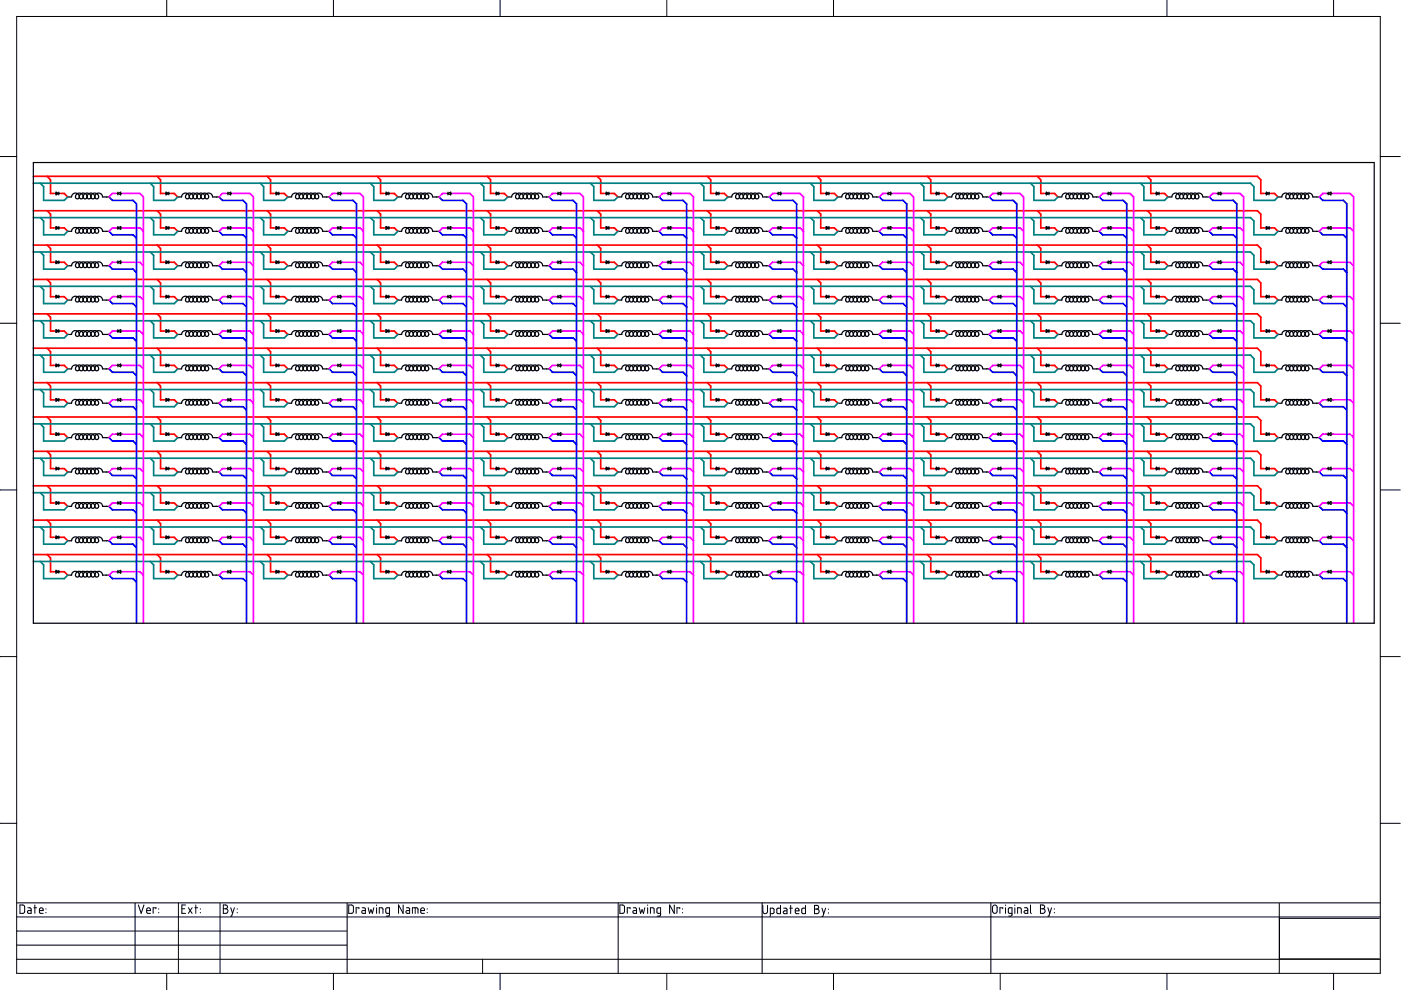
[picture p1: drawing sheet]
<svg xmlns="http://www.w3.org/2000/svg" width="297mm" height="210mm" viewBox="0 0 297 210" stroke-linecap="round" stroke-linejoin="round" font-family="sans-serif">
<g fill="none" stroke="#000" stroke-width=".21">
<path d="M35.3 0v3.5M70.7 0v3.5M106 0v3.5M141.4 0v3.5M176.7 0v3.5M247.4 0v3.5M282.7 0v3.5M3.5 3.5h289.2v202.9h-289.2zM-.1 33.2h3.6M292.7 33.2h4.2M-.1 68.5h3.6M292.7 68.5h4.2"/>
<path d="M-.1 103.9h3.6M292.7 103.9h4.2M-.1 139.2h3.6M292.7 139.2h4.2M-.1 174.6h3.6M292.7 174.6h4.2M3.5 191.4h289.2M3.5 197.4h70.1M3.5 194.4h289.2M4.2 191.9h.7l.3 .3v1.1l-.2 .3-.8 .1zM5.9 192.5h.5l.2 .2v1h-.5a.3 .3 0 0 1-.3-.3 .3 .3 0 0 1 .3-.3h.5M7.2 192.5h.6"/>
<path d="M7.4 191.9v1.8M8.4 193.1h.7l-.1-.6-.6 .1v.8l.1 .2 .6 .1M9.7 192.7v.1M9.7 193.5h.1M28.6 191.4v15M29.3 191.9l.6 1.8 .6-1.8M31.1 193.1h.8l-.2-.6-.5 .1-.1 .8 .2 .2 .6 .1M33.1 192.7v-.2h-.6v1.2M33.7 192.7v.1M33.7 193.5h.1M37.8 191.4v15M38.6 192.7h.6"/>
<path d="M39.3 191.9h-.7v1.8h.7M39.9 192.5l.8 1.2M40.7 192.5l-.8 1.2M41.3 192.5h.6M41.5 191.9v1.8M42.5 192.7v.1M42.5 193.5h.1M46.7 191.4v15M47.3 191.9h.7l.2 .3-.1 .3-.3 .2 .3 .1 .2 .2v.4l-.3 .2-.7 .1zM47.3 192.7h.5M48.9 192.5l.4 1.2M49.7 192.5l-.6 1.7h-.2"/>
<path d="M50.3 192.7v.1M50.3 193.5h.1M73.6 191.4v15M73.9 191.9h.7l.3 .3v1.1l-.2 .3-.8 .1zM76.1 192.7v-.2h-.6v1.2M76.8 192.5h.5l.2 .2v1h-.5a.3 .3 0 0 1-.3-.3 .3 .3 0 0 1 .3-.3h.5M78.1 192.5l.3 1.2 .3-.8 .3 .8 .2-1.2M79.8 191.9v.1M79.8 192.5v1.2M80.4 193.7v-1.2h.5l.3 .1v1.1M82.6 193.7l-.7-.2-.1-.8 .1-.2h.7v1.5l-.3 .2h-.4M85.5 191.9v1.8l-1-1.8v1.8"/>
<path d="M86.2 192.5h.5l.1 .2v1h-.4a.3 .3 0 0 1-.3-.3 .3 .3 0 0 1 .3-.3h.4M87.4 193.7v-1.2h1.1l.1 .2v1M88 192.5v1.2M89.2 193.1h.8l-.2-.6h-.3l-.2 .1-.1 .8 .2 .2 .6 .1M90.6 192.7v.1M90.6 193.5h.1M131.1 191.4v15M131.4 191.9h.6l.4 .3v1.1l-.3 .3-.7 .1zM133.6 192.7v-.2h-.6v1.2M134.3 192.5h.5l.2 .3v.9h-.5a.3 .3 0 0 1-.3-.3 .3 .3 0 0 1 .3-.3h.5M135.5 192.5l.3 1.2 .3-.8 .3 .8 .3-1.2M137.3 191.9v.1"/>
<path d="M137.3 192.5v1.2M137.9 193.7v-1.2h.5l.3 .1v1.1M140.1 193.7l-.8-.2v-.8l.1-.2h.7v1.5l-.3 .2h-.4M143 191.9v1.8l-1-1.8v1.8M144.1 192.7v-.2h-.6v1.2M144.7 192.7v.1M144.7 193.5h.1M161.6 191.4v15M161.7 192v1.3l.4 .4h.4l.2-.3v-1.4M163.3 193.7l.8-.1v-.8l-.2-.2h-.6v1.7M165.5 192v1.7h-.7v-1.1h.7M166.2 192.6h.4l.3 .2v.9h-.6a.3 .3 0 0 1-.2-.3 .3 .3 0 0 1 .2-.3h.6"/>
<path d="M167.4 192.6h.6M167.6 192v1.7M168.6 193.1h.8l-.1-.5-.6 .1-.1 .8 .2 .2h.6M170.8 192v1.7h-.7l-.1-.2 .1-.9h.7M172.7 192h.6l.3 .2-.1 .4-.3 .1 .3 .1 .2 .3-.1 .4-.2 .2h-.7zM172.7 192.7h.5M174.3 192.6l.3 1.1M175 192.6l-.5 1.7h-.2M175.6 192.7v.1M175.6 193.5v.1M210.1 191.4v15M210.6 192l.5-.1 .3 .4v1l-.3 .3h-.4l-.2-.3z"/>
<path d="M212.6 192.7v-.2h-.6v1.2M213.2 191.9v.1M213.2 192.5v1.2M214.6 193.7l-.8-.2v-.8l.1-.2h.7v1.5l-.3 .2h-.4M215.2 191.9v.1M215.2 192.5v1.2M215.8 193.7v-1.2h.5l.2 .1v1.1M217.2 192.5h.5l.2 .3v.9h-.5a.3 .3 0 0 1-.3-.3 .3 .3 0 0 1 .3-.3h.5M218.5 191.9v1.6l.2 .2M220.6 191.9h.6l.3 .2-.1 .4-.3 .2 .3 .1 .2 .2-.1 .4-.2 .2-.7 .1zM220.6 192.7h.5M222.2 192.5l.4 1.2"/>
<path d="M222.9 192.5l-.5 1.7h-.2M223.5 192.7v.1M223.5 193.5h.1M271.2 191.5v14.9M271.3 194.6v8.7M271.4 194.7h21M3.5 200.4h70.1M3.5 203.4h289.2M35.3 206.4v3.5M70.7 206.4v3.5M102.3 203.4v3M106 206.4v3.5"/>
<path d="M141.4 206.4v3.5M176.7 206.4v3.5M212.1 206.4v3.5M247.4 206.4v3.5M271.2 203.3h21.2M282.7 206.4v3.5"/>
</g>
<g fill="none" stroke="#f00" stroke-width=".36">
<path d="M7.1 37.4h259.5l.7 .7v2.9h.7M10 37.4l.7 .7v2.9h.8M33.3 37.4l.7 .7v2.9h.8M56.6 37.4l.8 .7v2.9h.7M80 37.4l.7 .7v2.9h.7M103.3 37.4l.7 .7v2.9h.8M126.6 37.4l.8 .7v2.9h.7M149.9 37.4l.8 .7v2.9h.7M173.3 37.4l.7 .7v2.9h.7M196.6 37.4l.7 .7v2.9h.8M219.9 37.4l.8 .7v2.9h.7M243.2 37.4l.8 .7v2.9h.7"/>
<path d="M7.1 44.7h259.5l.7 .7v2.9h.7M7.1 52h259.5l.7 .7v2.9h.7M7.1 59.2h259.5l.7 .8v2.9h.7M10 44.7l.7 .7v2.9h.8M10 52l.7 .7v2.9h.8M10 59.2l.7 .8v2.9h.8M12.9 41h.7l.8 .8M12.9 48.3h.7l.8 .7M12.9 55.6h.7l.8 .7M33.3 44.7l.7 .7v2.9h.8M33.3 52l.7 .7v2.9h.8M33.3 59.2l.7 .8v2.9h.8"/>
<path d="M36.2 41h.8l.7 .8M36.2 48.3h.8l.7 .7M36.2 55.6h.8l.7 .7M56.6 44.7l.8 .7v2.9h.7M56.6 52l.8 .7v2.9h.7M56.6 59.2l.8 .8v2.9h.7M59.6 41h.7l.7 .8M59.6 48.3h.7l.7 .7M59.6 55.6h.7l.7 .7M80 44.7l.7 .7v2.9h.7M80 52l.7 .7v2.9h.7M80 59.2l.7 .8v2.9h.7"/>
<path d="M82.9 41h.7l.7 .8M82.9 48.3h.7l.7 .7M82.9 55.6h.7l.7 .7M103.3 44.7l.7 .7v2.9h.8M103.3 52l.7 .7v2.9h.8M103.3 59.2l.7 .8v2.9h.8M106.2 41h.7l.8 .8M106.2 48.3h.7l.8 .7M106.2 55.6h.7l.8 .7M126.6 44.7l.8 .7v2.9h.7M126.6 52l.8 .7v2.9h.7M126.6 59.2l.8 .8v2.9h.7"/>
<path d="M129.5 41h.8l.7 .8M129.5 48.3h.8l.7 .7M129.5 55.6h.8l.7 .7M149.9 44.7l.8 .7v2.9h.7M149.9 52l.8 .7v2.9h.7M149.9 59.2l.8 .8v2.9h.7M152.9 41h.7l.7 .8M152.9 48.3h.7l.7 .7M152.9 55.6h.7l.7 .7M173.3 44.7l.7 .7v2.9h.7M173.3 52l.7 .7v2.9h.7M173.3 59.2l.7 .8v2.9h.7"/>
<path d="M176.2 41h.7l.8 .8M176.2 48.3h.7l.8 .7M176.2 55.6h.7l.8 .7M196.6 44.7l.7 .7v2.9h.8M196.6 52l.7 .7v2.9h.8M196.6 59.2l.7 .8v2.9h.8M199.5 41h.8l.7 .8M199.5 48.3h.8l.7 .7M199.5 55.6h.8l.7 .7M219.9 44.7l.8 .7v2.9h.7M219.9 52l.8 .7v2.9h.7M219.9 59.2l.8 .8v2.9h.7"/>
<path d="M222.8 41h.8l.7 .8M222.8 48.3h.8l.7 .7M222.8 55.6h.8l.7 .7M243.2 44.7l.8 .7v2.9h.7M243.2 52l.8 .7v2.9h.7M243.2 59.2l.8 .8v2.9h.7M246.2 41h.7l.7 .8M246.2 48.3h.7l.7 .7M246.2 55.6h.7l.7 .7M269.5 41h.7l.8 .8M269.5 48.3h.7l.8 .7M269.5 55.6h.7l.8 .7"/>
<path d="M7.1 66.5h259.5l.7 .8v2.9h.7M7.1 73.8h259.5l.7 .8v2.9h.7M10 66.5l.7 .8v2.9h.8M10 73.8l.7 .8v2.9h.8M12.9 62.9h.7l.8 .7M12.9 70.2h.7l.8 .7M12.9 77.5h.7l.8 .7M33.3 66.5l.7 .8v2.9h.8M33.3 73.8l.7 .8v2.9h.8M36.2 62.9h.8l.7 .7M36.2 70.2h.8l.7 .7M36.2 77.5h.8l.7 .7"/>
<path d="M56.6 66.5l.8 .8v2.9h.7M56.6 73.8l.8 .8v2.9h.7M59.6 62.9h.7l.7 .7M59.6 70.2h.7l.7 .7M59.6 77.5h.7l.7 .7M80 66.5l.7 .8v2.9h.7M80 73.8l.7 .8v2.9h.7M82.9 62.9h.7l.7 .7M82.9 70.2h.7l.7 .7M82.9 77.5h.7l.7 .7M103.3 66.5l.7 .8v2.9h.8M103.3 73.8l.7 .8v2.9h.8"/>
<path d="M106.2 62.9h.7l.8 .7M106.2 70.2h.7l.8 .7M106.2 77.5h.7l.8 .7M126.6 66.5l.8 .8v2.9h.7M126.6 73.8l.8 .8v2.9h.7M129.5 62.9h.8l.7 .7M129.5 70.2h.8l.7 .7M129.5 77.5h.8l.7 .7M149.9 66.5l.8 .8v2.9h.7M149.9 73.8l.8 .8v2.9h.7M152.9 62.9h.7l.7 .7M152.9 70.2h.7l.7 .7"/>
<path d="M152.9 77.5h.7l.7 .7M173.3 66.5l.7 .8v2.9h.7M173.3 73.8l.7 .8v2.9h.7M176.2 62.9h.7l.8 .7M176.2 70.2h.7l.8 .7M176.2 77.5h.7l.8 .7M196.6 66.5l.7 .8v2.9h.8M196.6 73.8l.7 .8v2.9h.8M199.5 62.9h.8l.7 .7M199.5 70.2h.8l.7 .7M199.5 77.5h.8l.7 .7M219.9 66.5l.8 .8v2.9h.7"/>
<path d="M219.9 73.8l.8 .8v2.9h.7M222.8 62.9h.8l.7 .7M222.8 70.2h.8l.7 .7M222.8 77.5h.8l.7 .7M243.2 66.5l.8 .8v2.9h.7M243.2 73.8l.8 .8v2.9h.7M246.2 62.9h.7l.7 .7M246.2 70.2h.7l.7 .7M246.2 77.5h.7l.7 .7M269.5 62.9h.7l.8 .7M269.5 70.2h.7l.8 .7M269.5 77.5h.7l.8 .7"/>
<path d="M7.1 81.1h259.5l.7 .8v2.9h.7M7.1 88.4h259.5l.7 .7v3h.7M7.1 95.7h259.5l.7 .7v3h.7M10 81.1l.7 .8v2.9h.8M10 88.4l.7 .7v3h.8M10 95.7l.7 .7v3h.8M12.9 84.8h.7l.8 .7M12.9 92.1h.7l.8 .7M12.9 99.4h.7l.8 .7M33.3 81.1l.7 .8v2.9h.8M33.3 88.4l.7 .7v3h.8M33.3 95.7l.7 .7v3h.8"/>
<path d="M36.2 84.8h.8l.7 .7M36.2 92.1h.8l.7 .7M36.2 99.4h.8l.7 .7M56.6 81.1l.8 .8v2.9h.7M56.6 88.4l.8 .7v3h.7M56.6 95.7l.8 .7v3h.7M59.6 84.8h.7l.7 .7M59.6 92.1h.7l.7 .7M59.6 99.4h.7l.7 .7M80 81.1l.7 .8v2.9h.7M80 88.4l.7 .7v3h.7M80 95.7l.7 .7v3h.7"/>
<path d="M82.9 84.8h.7l.7 .7M82.9 92.1h.7l.7 .7M82.9 99.4h.7l.7 .7M103.3 81.1l.7 .8v2.9h.8M103.3 88.4l.7 .7v3h.8M103.3 95.7l.7 .7v3h.8M106.2 84.8h.7l.8 .7M106.2 92.1h.7l.8 .7M106.2 99.4h.7l.8 .7M126.6 81.1l.8 .8v2.9h.7M126.6 88.4l.8 .7v3h.7M126.6 95.7l.8 .7v3h.7"/>
<path d="M129.5 84.8h.8l.7 .7M129.5 92.1h.8l.7 .7M129.5 99.4h.8l.7 .7M149.9 81.1l.8 .8v2.9h.7M149.9 88.4l.8 .7v3h.7M149.9 95.7l.8 .7v3h.7M152.9 84.8h.7l.7 .7M152.9 92.1h.7l.7 .7M152.9 99.4h.7l.7 .7M173.3 81.1l.7 .8v2.9h.7M173.3 88.4l.7 .7v3h.7M173.3 95.7l.7 .7v3h.7"/>
<path d="M176.2 84.8h.7l.8 .7M176.2 92.1h.7l.8 .7M176.2 99.4h.7l.8 .7M196.6 81.1l.7 .8v2.9h.8M196.6 88.4l.7 .7v3h.8M196.6 95.7l.7 .7v3h.8M199.5 84.8h.8l.7 .7M199.5 92.1h.8l.7 .7M199.5 99.4h.8l.7 .7M219.9 81.1l.8 .8v2.9h.7M219.9 88.4l.8 .7v3h.7M219.9 95.7l.8 .7v3h.7"/>
<path d="M222.8 84.8h.8l.7 .7M222.8 92.1h.8l.7 .7M222.8 99.4h.8l.7 .7M243.2 81.1l.8 .8v2.9h.7M243.2 88.4l.8 .7v3h.7M243.2 95.7l.8 .7v3h.7M246.2 84.8h.7l.7 .7M246.2 92.1h.7l.7 .7M246.2 99.4h.7l.7 .7M269.5 84.8h.7l.8 .7M269.5 92.1h.7l.8 .7M269.5 99.4h.7l.8 .7"/>
<path d="M7.1 103h259.5l.7 .7v2.9h.7M7.1 110.3h259.5l.7 .7v2.9h.7M7.1 117.6h259.5l.7 .7v2.9h.7M10 103l.7 .7v2.9h.8M10 110.3l.7 .7v2.9h.8M10 117.6l.7 .7v2.9h.8M12.9 106.6h.7l.8 .8M12.9 113.9h.7l.8 .8M33.3 103l.7 .7v2.9h.8M33.3 110.3l.7 .7v2.9h.8M33.3 117.6l.7 .7v2.9h.8M36.2 106.6h.8l.7 .8"/>
<path d="M36.2 113.9h.8l.7 .8M56.6 103l.8 .7v2.9h.7M56.6 110.3l.8 .7v2.9h.7M56.6 117.6l.8 .7v2.9h.7M59.6 106.6h.7l.7 .8M59.6 113.9h.7l.7 .8M80 103l.7 .7v2.9h.7M80 110.3l.7 .7v2.9h.7M80 117.6l.7 .7v2.9h.7M82.9 106.6h.7l.7 .8M82.9 113.9h.7l.7 .8M103.3 103l.7 .7v2.9h.8"/>
<path d="M103.3 110.3l.7 .7v2.9h.8M103.3 117.6l.7 .7v2.9h.8M106.2 106.6h.7l.8 .8M106.2 113.9h.7l.8 .8M126.6 103l.8 .7v2.9h.7M126.6 110.3l.8 .7v2.9h.7M126.6 117.6l.8 .7v2.9h.7M129.5 106.6h.8l.7 .8M129.5 113.9h.8l.7 .8M149.9 103l.8 .7v2.9h.7M149.9 110.3l.8 .7v2.9h.7M149.9 117.6l.8 .7v2.9h.7"/>
<path d="M152.9 106.6h.7l.7 .8M152.9 113.9h.7l.7 .8M173.3 103l.7 .7v2.9h.7M173.3 110.3l.7 .7v2.9h.7M173.3 117.6l.7 .7v2.9h.7M176.2 106.6h.7l.8 .8M176.2 113.9h.7l.8 .8M196.6 103l.7 .7v2.9h.8M196.6 110.3l.7 .7v2.9h.8M196.6 117.6l.7 .7v2.9h.8M199.5 106.6h.8l.7 .8M199.5 113.9h.8l.7 .8"/>
<path d="M219.9 103l.8 .7v2.9h.7M219.9 110.3l.8 .7v2.9h.7M219.9 117.6l.8 .7v2.9h.7M222.8 106.6h.8l.7 .8M222.8 113.9h.8l.7 .8M243.2 103l.8 .7v2.9h.7M243.2 110.3l.8 .7v2.9h.7M243.2 117.6l.8 .7v2.9h.7M246.2 106.6h.7l.7 .8M246.2 113.9h.7l.7 .8M269.5 106.6h.7l.8 .8M269.5 113.9h.7l.8 .8"/>
<path d="M12.9 121.2h.7l.8 .7M36.2 121.2h.8l.7 .7M59.6 121.2h.7l.7 .7M82.9 121.2h.7l.7 .7M106.2 121.2h.7l.8 .7M129.5 121.2h.8l.7 .7M152.9 121.2h.7l.7 .7M176.2 121.2h.7l.8 .7M199.5 121.2h.8l.7 .7M222.8 121.2h.8l.7 .7M246.2 121.2h.7l.7 .7M269.5 121.2h.7l.8 .7"/>
</g>
<g fill="none" stroke="#008080" stroke-width=".36">
<path d="M7.1 38.8h258l.8 .8v2.9h4.3l.8-.7M8.5 38.8l.7 .8v2.9h4.4l.8-.7M31.9 38.8l.7 .8v2.9h4.4l.7-.7M55.2 38.8l.7 .8v2.9h4.4l.7-.7M78.5 38.8l.7 .8v2.9h4.4l.7-.7M101.8 38.8l.8 .8v2.9h4.3l.8-.7M125.2 38.8l.7 .8v2.9h4.4l.7-.7M148.5 38.8l.7 .8v2.9h4.4l.7-.7M171.8 38.8l.8 .8v2.9h4.3l.8-.7M195.1 38.8l.8 .8v2.9h4.4l.7-.7M218.5 38.8l.7 .8v2.9h4.4l.7-.7M241.8 38.8l.7 .8v2.9h4.4l.7-.7"/>
<path d="M7.1 46.1h258l.8 .8v2.9h4.3l.8-.8M7.1 53.4h258l.8 .7v3h4.3l.8-.8M8.5 46.1l.7 .8v2.9h4.4l.8-.8M8.5 53.4l.7 .7v3h4.4l.8-.8M31.9 46.1l.7 .8v2.9h4.4l.7-.8M31.9 53.4l.7 .7v3h4.4l.7-.8M55.2 46.1l.7 .8v2.9h4.4l.7-.8M55.2 53.4l.7 .7v3h4.4l.7-.8M78.5 46.1l.7 .8v2.9h4.4l.7-.8M78.5 53.4l.7 .7v3h4.4l.7-.8M101.8 46.1l.8 .8v2.9h4.3l.8-.8M101.8 53.4l.8 .7v3h4.3l.8-.8"/>
<path d="M125.2 46.1l.7 .8v2.9h4.4l.7-.8M125.2 53.4l.7 .7v3h4.4l.7-.8M148.5 46.1l.7 .8v2.9h4.4l.7-.8M148.5 53.4l.7 .7v3h4.4l.7-.8M171.8 46.1l.8 .8v2.9h4.3l.8-.8M171.8 53.4l.8 .7v3h4.3l.8-.8M195.1 46.1l.8 .8v2.9h4.4l.7-.8M195.1 53.4l.8 .7v3h4.4l.7-.8M218.5 46.1l.7 .8v2.9h4.4l.7-.8M218.5 53.4l.7 .7v3h4.4l.7-.8M241.8 46.1l.7 .8v2.9h4.4l.7-.8M241.8 53.4l.7 .7v3h4.4l.7-.8"/>
<path d="M7.1 60.7h258l.8 .7v3h4.3l.8-.8M7.1 68h258l.8 .7v2.9h4.3l.8-.7M7.1 75.3h258l.8 .7v2.9h4.3l.8-.7M8.5 60.7l.7 .7v3h4.4l.8-.8M8.5 68l.7 .7v2.9h4.4l.8-.7M8.5 75.3l.7 .7v2.9h4.4l.8-.7M31.9 60.7l.7 .7v3h4.4l.7-.8M31.9 68l.7 .7v2.9h4.4l.7-.7M31.9 75.3l.7 .7v2.9h4.4l.7-.7M55.2 60.7l.7 .7v3h4.4l.7-.8M55.2 68l.7 .7v2.9h4.4l.7-.7M55.2 75.3l.7 .7v2.9h4.4l.7-.7"/>
<path d="M78.5 60.7l.7 .7v3h4.4l.7-.8M78.5 68l.7 .7v2.9h4.4l.7-.7M78.5 75.3l.7 .7v2.9h4.4l.7-.7M101.8 60.7l.8 .7v3h4.3l.8-.8M101.8 68l.8 .7v2.9h4.3l.8-.7M101.8 75.3l.8 .7v2.9h4.3l.8-.7M125.2 60.7l.7 .7v3h4.4l.7-.8M125.2 68l.7 .7v2.9h4.4l.7-.7M125.2 75.3l.7 .7v2.9h4.4l.7-.7M148.5 60.7l.7 .7v3h4.4l.7-.8M148.5 68l.7 .7v2.9h4.4l.7-.7M148.5 75.3l.7 .7v2.9h4.4l.7-.7"/>
<path d="M171.8 60.7l.8 .7v3h4.3l.8-.8M171.8 68l.8 .7v2.9h4.3l.8-.7M171.8 75.3l.8 .7v2.9h4.3l.8-.7M195.1 60.7l.8 .7v3h4.4l.7-.8M195.1 68l.8 .7v2.9h4.4l.7-.7M195.1 75.3l.8 .7v2.9h4.4l.7-.7M218.5 60.7l.7 .7v3h4.4l.7-.8M218.5 68l.7 .7v2.9h4.4l.7-.7M218.5 75.3l.7 .7v2.9h4.4l.7-.7M241.8 60.7l.7 .7v3h4.4l.7-.8M241.8 68l.7 .7v2.9h4.4l.7-.7M241.8 75.3l.7 .7v2.9h4.4l.7-.7"/>
<path d="M7.1 82.6h258l.8 .7v2.9h4.3l.8-.7M7.1 89.9h258l.8 .7v2.9h4.3l.8-.7M7.1 97.2h258l.8 .7v2.9h4.3l.8-.7M8.5 82.6l.7 .7v2.9h4.4l.8-.7M8.5 89.9l.7 .7v2.9h4.4l.8-.7M8.5 97.2l.7 .7v2.9h4.4l.8-.7M31.9 82.6l.7 .7v2.9h4.4l.7-.7M31.9 89.9l.7 .7v2.9h4.4l.7-.7M31.9 97.2l.7 .7v2.9h4.4l.7-.7M55.2 82.6l.7 .7v2.9h4.4l.7-.7M55.2 89.9l.7 .7v2.9h4.4l.7-.7M55.2 97.2l.7 .7v2.9h4.4l.7-.7"/>
<path d="M78.5 82.6l.7 .7v2.9h4.4l.7-.7M78.5 89.9l.7 .7v2.9h4.4l.7-.7M78.5 97.2l.7 .7v2.9h4.4l.7-.7M101.8 82.6l.8 .7v2.9h4.3l.8-.7M101.8 89.9l.8 .7v2.9h4.3l.8-.7M101.8 97.2l.8 .7v2.9h4.3l.8-.7M125.2 82.6l.7 .7v2.9h4.4l.7-.7M125.2 89.9l.7 .7v2.9h4.4l.7-.7M125.2 97.2l.7 .7v2.9h4.4l.7-.7M148.5 82.6l.7 .7v2.9h4.4l.7-.7M148.5 89.9l.7 .7v2.9h4.4l.7-.7M148.5 97.2l.7 .7v2.9h4.4l.7-.7"/>
<path d="M171.8 82.6l.8 .7v2.9h4.3l.8-.7M171.8 89.9l.8 .7v2.9h4.3l.8-.7M171.8 97.2l.8 .7v2.9h4.3l.8-.7M195.1 82.6l.8 .7v2.9h4.4l.7-.7M195.1 89.9l.8 .7v2.9h4.4l.7-.7M195.1 97.2l.8 .7v2.9h4.4l.7-.7M218.5 82.6l.7 .7v2.9h4.4l.7-.7M218.5 89.9l.7 .7v2.9h4.4l.7-.7M218.5 97.2l.7 .7v2.9h4.4l.7-.7M241.8 82.6l.7 .7v2.9h4.4l.7-.7M241.8 89.9l.7 .7v2.9h4.4l.7-.7M241.8 97.2l.7 .7v2.9h4.4l.7-.7"/>
<path d="M7.1 104.5h258l.8 .7v2.9h4.3l.8-.7M7.1 111.7h258l.8 .8v2.9h4.3l.8-.7M7.1 119h258l.8 .8v2.9h4.3l.8-.8M8.5 104.5l.7 .7v2.9h4.4l.8-.7M8.5 111.7l.7 .8v2.9h4.4l.8-.7M8.5 119l.7 .8v2.9h4.4l.8-.8M31.9 104.5l.7 .7v2.9h4.4l.7-.7M31.9 111.7l.7 .8v2.9h4.4l.7-.7M31.9 119l.7 .8v2.9h4.4l.7-.8M55.2 104.5l.7 .7v2.9h4.4l.7-.7M55.2 111.7l.7 .8v2.9h4.4l.7-.7M55.2 119l.7 .8v2.9h4.4l.7-.8"/>
<path d="M78.5 104.5l.7 .7v2.9h4.4l.7-.7M78.5 111.7l.7 .8v2.9h4.4l.7-.7M78.5 119l.7 .8v2.9h4.4l.7-.8M101.8 104.5l.8 .7v2.9h4.3l.8-.7M101.8 111.7l.8 .8v2.9h4.3l.8-.7M101.8 119l.8 .8v2.9h4.3l.8-.8M125.2 104.5l.7 .7v2.9h4.4l.7-.7M125.2 111.7l.7 .8v2.9h4.4l.7-.7M125.2 119l.7 .8v2.9h4.4l.7-.8M148.5 104.5l.7 .7v2.9h4.4l.7-.7M148.5 111.7l.7 .8v2.9h4.4l.7-.7M148.5 119l.7 .8v2.9h4.4l.7-.8"/>
<path d="M171.8 104.5l.8 .7v2.9h4.3l.8-.7M171.8 111.7l.8 .8v2.9h4.3l.8-.7M171.8 119l.8 .8v2.9h4.3l.8-.8M195.1 104.5l.8 .7v2.9h4.4l.7-.7M195.1 111.7l.8 .8v2.9h4.4l.7-.7M195.1 119l.8 .8v2.9h4.4l.7-.8M218.5 104.5l.7 .7v2.9h4.4l.7-.7M218.5 111.7l.7 .8v2.9h4.4l.7-.7M218.5 119l.7 .8v2.9h4.4l.7-.8M241.8 104.5l.7 .7v2.9h4.4l.7-.7M241.8 111.7l.7 .8v2.9h4.4l.7-.7M241.8 119l.7 .8v2.9h4.4l.7-.8"/>
</g>
<g fill="none" stroke="#000" stroke-width=".25">
<path d="M7.1 34.5h284.3v97.6h-284.3zM11.5 41h1.4M11.5 48.3h1.4M11.5 55.6h1.4M11.9 40.7l.6 .3-.6 .3zM11.9 48l.6 .3-.6 .3zM11.9 55.3l.6 .3-.6 .3zM12.5 40.7v.6M12.5 48v.6M12.5 55.3v.6M14.4 41.8h.8l.1-.5 .6-.4 .6 .2 .3 .7M14.4 49h.8l.1-.5 .6-.3 .6 .2 .3 .6"/>
<path d="M14.4 56.3h.8l.2-.6 .5-.2 .6 .2 .3 .6M16.8 41.8l-.2 .3h-.4l-.2-.3 .2-.6 .5-.3 .4 .1 .3 .2 .2 .6M16.8 41.8l.3 .4 .4-.1 .1-.3M16.8 41.8l.2-.6 .5-.3 .7 .2 .3 .7M16.8 49l-.1 .3-.3 .2-.3-.2-.1-.4 .3-.5 .7-.2 .5 .3 .1 .5M16.8 49l.1 .3 .3 .2 .3-.2 .1-.3M16.8 49l.2-.5 .5-.3 .6 .2 .4 .6M16.8 56.3l-.2 .4-.5-.1-.1-.4 .2-.4 .5-.3 .5 .1 .3 .4 .1 .3M16.8 56.3l.3 .4h.4l.1-.4M16.8 56.3l.2-.5 .5-.3 .7 .2 .3 .6M17.6 41.8l.2-.6 .6-.3 .6 .2 .3 .7M17.6 41.8l.3 .4 .4-.1 .2-.3"/>
<path d="M17.6 49l.3-.5 .4-.3 .7 .2 .3 .6M17.6 49l.1 .3 .3 .2 .4-.2 .1-.3M17.6 56.3l.2-.4 .6-.4 .5 .1 .4 .7M17.6 56.3l.3 .4h.4l.2-.4M18.5 41.8l.1-.5 .6-.4 .6 .2 .3 .7M18.5 41.8l.3 .4 .3-.1 .2-.3M18.5 49l.1-.5 .5-.3 .7 .2 .3 .6M18.5 49l.1 .4 .3 .1 .3-.2 .1-.3M18.5 56.3l.2-.6 .5-.2 .6 .2 .3 .6M18.5 56.3l.3 .4h.3l.2-.4M19.3 41.8l.2-.6 .7-.3 .5 .3 .2 .7-.2 .2-.3 .1-.3-.4M19.3 41.8l.3 .4 .4-.1 .1-.3"/>
<path d="M19.3 49l.3-.6 .8-.1 .4 .3 .1 .5-.4 .4-.3-.2-.1-.3M19.3 49v.3l.4 .2 .3-.2 .1-.3M19.3 56.3v-.3l.4-.4 .3-.1 .5 .1 .4 .4-.1 .6-.4 .1-.3-.4M19.3 56.3l.3 .4h.3l.2-.4M20.1 41.8l.2-.6 .5-.3 .7 .2 .2 .7h1.4M20.1 49l.2-.5 .5-.3 .6 .2 .3 .6h1.4M20.1 56.3l.2-.5 .5-.3 .7 .2 .2 .6h1.4M24.6 41h.4M24.6 48.3h.4M24.6 55.6h.4M25 40.7v.6M25 48v.6"/>
<path d="M25 55.3v.6M25 41l.6-.3v.6zM25 48.3l.6-.3v.6zM25 55.6l.6-.3v.6zM25.6 41h.4M25.6 48.3h.4M25.6 55.6h.4M34.8 41h1.4M34.8 48.3h1.4M34.8 55.6h1.4M35.2 40.7l.6 .3-.6 .3zM35.2 48l.6 .3-.6 .3z"/>
<path d="M35.2 55.3l.6 .3-.6 .3zM35.8 40.7v.6M35.8 48v.6M35.8 55.3v.6M37.7 41.8h.8l.2-.5 .5-.4 .7 .2 .3 .7M37.7 49h.8l.2-.5 .5-.3 .7 .2 .3 .6M37.7 56.3h.8l.3-.6 .4-.2 .7 .2 .3 .6M40.2 41.8l-.3 .3h-.4l-.2-.3 .2-.6 .4-.2h.5l.4 .2 .2 .6M40.2 41.8l.3 .4 .3-.1 .2-.3M40.2 41.8l.1-.6 .6-.3 .6 .2 .3 .7M40.2 49l-.1 .3-.4 .2-.3-.2-.1-.4 .3-.5 .7-.2 .5 .3 .2 .5M40.2 49v.3l.4 .2 .3-.2 .1-.3"/>
<path d="M40.2 49l.1-.5 .5-.3 .7 .2 .3 .6M40.2 56.3l-.3 .4-.4-.1-.2-.4 .2-.4 .5-.3 .5 .1 .4 .4 .1 .3M40.2 56.3l.3 .4h.3l.2-.4M40.2 56.3l.1-.5 .6-.3 .6 .2 .3 .6M41 41.8l.2-.6 .5-.3 .6 .2 .3 .7M41 41.8l.3 .4 .3-.1 .2-.3M41 49l.2-.5 .4-.3 .7 .2 .3 .6M41 49v.3l.4 .2 .3-.2 .1-.3M41 56.3l.1-.4 .6-.4 .5 .1 .4 .7M41 56.3l.3 .4h.3l.2-.4M41.8 41.8l.2-.5 .5-.4 .6 .2 .3 .7M41.8 41.8l.3 .4 .4-.1 .1-.3"/>
<path d="M41.8 49l.2-.5 .5-.3 .6 .2 .3 .6M41.8 49l.1 .4 .3 .1 .3-.2 .1-.3M41.8 56.3l.2-.6 .5-.2 .6 .2 .3 .6M41.8 56.3l.3 .4h.3l.2-.4M42.6 41.8l.2-.6 .7-.3 .5 .3 .2 .7-.1 .2-.3 .1-.4-.4M42.6 41.8l.3 .4 .4-.1 .1-.3M42.6 49l.2-.5 .5-.3 .6 .1 .3 .5v.3l-.2 .3h-.4l-.2-.4M42.6 49l.1 .4 .3 .1 .3-.2 .1-.3M42.6 56.3l.2-.4 .2-.3h.9l.3 .5v.5l-.4 .1-.4-.4M42.6 56.3l.3 .4h.3l.2-.4M43.4 41.8l.2-.6 .5-.3 .7 .2 .3 .7h1.3M43.4 49l.2-.5 .5-.3 .6 .2 .4 .6h1.3"/>
<path d="M43.4 56.3l.2-.5 .5-.3 .7 .2 .3 .6h1.3M47.9 41h.4M47.9 48.3h.4M47.9 55.6h.4M48.3 40.7v.6M48.3 48v.6M48.3 55.3v.6M48.3 41l.6-.3v.6zM48.3 48.3l.6-.3v.6zM48.3 55.6l.6-.3v.6zM48.9 41h.4M48.9 48.3h.4"/>
<path d="M48.9 55.6h.4M58.1 41h1.5M58.1 48.3h1.5M58.1 55.6h1.5M58.5 40.7l.6 .3-.6 .3zM58.5 48l.6 .3-.6 .3zM58.5 55.3l.6 .3-.6 .3zM59.1 40.7v.6M59.1 48v.6M59.1 55.3v.6M61 41.8h.8l.2-.5 .5-.4 .7 .2 .3 .7M61 49h.8l.2-.5 .5-.3 .7 .2 .3 .6"/>
<path d="M61 56.3h.8l.2-.4 .5-.4 .6 .1 .4 .7M63.5 41.8l-.2 .3h-.5l-.1-.3 .1-.6 .4-.2h.5l.4 .2 .2 .6M63.5 41.8l.3 .4 .4-.1 .1-.3M63.5 41.8l.2-.6 .5-.3 .7 .2 .2 .7M63.5 49l-.1 .3-.3 .2-.3-.1-.1-.5 .3-.5 .6-.2 .5 .3 .2 .5M63.5 49v.3l.4 .2 .3-.2 .1-.3M63.5 49l.1-.5 .5-.3 .7 .2 .3 .6M63.5 56.3l-.3 .4-.4-.1-.1-.4 .1-.4 .6-.3 .5 .1 .3 .4 .1 .3M63.5 56.3l.3 .4h.3l.2-.4M63.5 56.3l.2-.5 .5-.3 .7 .2 .2 .6M64.3 41.8l.2-.6 .5-.3 .6 .2 .3 .7M64.3 41.8l.3 .4 .3-.1 .2-.3"/>
<path d="M64.3 49l.2-.5 .5-.3 .6 .2 .3 .6M64.3 49l.1 .3 .3 .2 .3-.2 .1-.3M64.3 56.3l.2-.5 .5-.3 .6 .1 .3 .7M64.3 56.3l.3 .4h.3l.2-.4M65.1 41.8l.2-.5 .5-.4 .7 .2 .3 .7M65.1 41.8l.3 .4 .4-.1 .1-.3M65.1 49l.2-.5 .5-.3 .7 .2 .3 .6M65.1 49l.1 .4 .3 .1 .3-.2 .1-.3M65.1 56.3l.2-.4 .5-.4 .6 .1 .4 .7M65.1 56.3l.3 .4h.3l.2-.4M65.9 41.8l.2-.6 .8-.3 .5 .3 .2 .7-.2 .2-.3 .1-.3-.4M65.9 41.8l.4 .4 .3-.1 .2-.3"/>
<path d="M65.9 49l.2-.5 .5-.3 .6 .1 .3 .5v.5l-.2 .1h-.4l-.1-.4M65.9 49l.2 .4 .2 .1 .4-.2 .1-.3M65.9 56.3l.2-.4 .3-.3h.8l.3 .5v.5l-.4 .1-.3-.4M65.9 56.3l.4 .4h.2l.3-.4M66.8 41.8l.2-.6 .5-.3 .6 .2 .3 .7h1.4M66.8 49l.1-.5 .5-.3 .7 .2 .3 .6h1.4M66.8 56.3l.2-.5 .5-.3 .6 .2 .3 .6h1.4M71.2 41h.4M71.2 48.3h.4M71.2 55.6h.4M71.6 40.7v.6M71.6 48v.6"/>
<path d="M71.6 55.3v.6M71.6 41l.6-.3v.6zM71.6 48.3l.6-.3v.6zM71.6 55.6l.6-.3v.6zM72.2 41h.5M72.2 48.3h.5M72.2 55.6h.5M81.4 41h1.5M81.4 48.3h1.5M81.4 55.6h1.5M81.9 40.7l.5 .3-.5 .3zM81.9 48l.5 .3-.5 .3z"/>
<path d="M81.9 55.3l.5 .3-.5 .3zM82.4 40.7v.6M82.4 48v.6M82.4 55.3v.6M84.3 41.8h.9l.2-.6 .5-.3 .6 .2 .3 .7M84.3 49h.9l.2-.5 .4-.3 .7 .2 .3 .6M84.3 56.3h.9l.1-.4 .6-.4 .5 .1 .4 .7M86.8 41.8l-.1 .3-.4 .1-.3-.4v-.3l.4-.5 .5-.1 .5 .3 .2 .6M86.8 41.8l.3 .4 .4-.1 .1-.3M86.8 41.8l.2-.6 .5-.3 .7 .2 .2 .7M86.8 49l-.1 .3-.3 .2-.3-.1-.1-.5 .3-.5 .7-.2 .4 .3 .2 .5M86.8 49l.1 .3 .3 .2 .3-.1 .1-.4"/>
<path d="M86.8 49l.2-.5 .5-.3 .6 .2 .3 .6M86.8 56.3l-.2 .4-.5-.1-.1-.4 .2-.5 .5-.2 .5 .1 .3 .3 .1 .4M86.8 56.3l.3 .4h.3l.2-.4M86.8 56.3l.2-.5 .5-.3 .7 .2 .2 .6M87.6 41.8l.2-.6 .5-.3 .7 .2 .3 .7M87.6 41.8l.3 .4 .4-.1 .1-.3M87.6 49l.2-.5 .5-.3 .7 .2 .3 .6M87.6 49l.1 .3 .3 .2 .3-.2 .1-.3M87.6 56.3l.2-.5 .5-.3 .7 .2 .3 .6M87.6 56.3l.3 .4h.4l.1-.4M88.4 41.8l.2-.6 .6-.3 .6 .2 .3 .7M88.4 41.8l.4 .4 .3-.1 .2-.3"/>
<path d="M88.4 49l.3-.5 .4-.3 .7 .2 .3 .6M88.4 49l.1 .3 .3 .2 .4-.2 .1-.3M88.4 56.3l.2-.4 .6-.4 .5 .1 .4 .7M88.4 56.3l.4 .4h.3l.2-.4M89.3 41.8l.3-.7 .6-.2 .5 .3 .2 .6-.1 .3-.4 .1-.3-.4M89.3 41.8l.3 .4 .3-.1 .2-.3M89.3 49l.1-.5 .4-.2 .4-.1 .4 .2 .3 .4-.1 .5-.4 .1-.3-.4M89.3 49l.1 .4 .3 .1 .3-.2 .1-.3M89.3 56.3l.2-.6 .8-.2 .5 .5 .1 .5-.5 .2-.3-.4M89.3 56.3l.3 .4h.3l.2-.4M90.1 41.8l.2-.6 .5-.3 .7 .2 .2 .7h1.4M90.1 49l.2-.5 .4-.3 .7 .2 .3 .6h1.4"/>
<path d="M90.1 56.3l.2-.5 .5-.3 .7 .2 .2 .6h1.4M94.6 41h.4M94.6 48.3h.4M94.6 55.6h.4M95 40.7v.6M95 48v.6M95 55.3v.6M95 41l.6-.3v.6zM95 48.3l.6-.3v.6zM95 55.6l.6-.3v.6zM95.6 41h.4M95.6 48.3h.4"/>
<path d="M95.6 55.6h.4M104.8 41h1.4M104.8 48.3h1.4M104.8 55.6h1.4M105.2 40.7l.6 .3-.6 .3zM105.2 48l.6 .3-.6 .3zM105.2 55.3l.6 .3-.6 .3zM105.8 40.7v.6M105.8 48v.6M105.8 55.3v.6M107.7 41.8h.8l.2-.6 .5-.3 .6 .2 .3 .7M107.7 49h.8l.2-.5 .5-.3 .6 .2 .3 .6"/>
<path d="M107.7 56.3h.8l.1-.4 .6-.4 .6 .1 .3 .7M110.1 41.8l-.3 .4-.3-.1-.2-.3 .2-.5 .5-.4 .7 .2 .3 .7M110.1 41.8l.3 .4 .4-.1 .2-.3M110.1 41.8l.2-.6 .5-.3 .7 .2 .3 .7M110.1 49l-.3 .4h-.4l-.1-.4 .2-.5 .3-.2h.6l.4 .3 .2 .4M110.1 49l.1 .3 .3 .2 .3-.1 .2-.4M110.1 49l.2-.5 .5-.3 .6 .2 .4 .6M110.1 56.3l-.2 .4-.5-.1-.1-.3 .3-.6 .4-.2 .5 .1 .4 .4 .1 .3M110.1 56.3l.3 .4h.4l.2-.4M110.1 56.3l.2-.5 .5-.3 .7 .2 .3 .6M111 41.8l.1-.6 .6-.3 .6 .2 .3 .7M111 41.8l.3 .4 .3-.1 .2-.3"/>
<path d="M111 49l.2-.5 .4-.3 .7 .2 .3 .6M111 49v.3l.4 .2 .3-.2 .1-.3M111 56.3l.1-.5 .6-.3 .6 .2 .3 .6M111 56.3l.3 .4h.3l.2-.4M111.8 41.8l.2-.6 .5-.3 .6 .2 .3 .7M111.8 41.8l.3 .4 .3-.1 .2-.3M111.8 49l.2-.5 .4-.3 .7 .2 .3 .6M111.8 49v.3l.4 .2 .3-.2 .1-.3M111.8 56.3l.1-.4 .6-.4 .6 .1 .3 .7M111.8 56.3l.3 .4h.3l.2-.4M112.6 41.8l.3-.7 .6-.2 .5 .3 .2 .6-.1 .3-.4 .1-.3-.4M112.6 41.8l.3 .4 .4-.1 .1-.3"/>
<path d="M112.6 49l.2-.5 .3-.2h.5l.5 .3 .1 .5-.1 .3h-.4l-.3-.4M112.6 49l.1 .4 .3 .1 .3-.2 .1-.3M112.6 56.3l.2-.6 .8-.2 .6 .5v.5l-.5 .2-.3-.4M112.6 56.3l.3 .4h.3l.2-.4M113.4 41.8l.2-.6 .5-.3 .7 .2 .2 .7h1.4M113.4 49l.2-.5 .5-.3 .6 .2 .3 .6h1.4M113.4 56.3l.2-.5 .5-.3 .7 .2 .2 .6h1.4M117.9 41h.4M117.9 48.3h.4M117.9 55.6h.4M118.3 40.7v.6M118.3 48v.6"/>
<path d="M118.3 55.3v.6M118.3 41l.6-.3v.6zM118.3 48.3l.6-.3v.6zM118.3 55.6l.6-.3v.6zM118.9 41h.4M118.9 48.3h.4M118.9 55.6h.4M128.1 41h1.4M128.1 48.3h1.4M128.1 55.6h1.4M128.5 40.7l.6 .3-.6 .3zM128.5 48l.6 .3-.6 .3z"/>
<path d="M128.5 55.3l.6 .3-.6 .3zM129.1 40.7v.6M129.1 48v.6M129.1 55.3v.6M131 41.8h.8l.2-.6 .5-.3 .7 .2 .3 .7M131 49h.8l.2-.5 .5-.3 .7 .2 .3 .6M131 56.3h.8l.2-.5 .5-.3 .6 .1 .4 .7M133.5 41.8l-.4 .4-.3-.1-.2-.3 .2-.5 .5-.4 .7 .2 .3 .7M133.5 41.8l.3 .4 .3-.1 .2-.3M133.5 41.8l.1-.6 .6-.3 .6 .2 .3 .7M133.5 49l-.3 .4h-.4l-.2-.4 .2-.5 .3-.2h.7l.4 .3 .1 .4M133.5 49l.1 .4 .3 .1 .2-.1 .2-.4"/>
<path d="M133.5 49l.1-.5 .5-.3 .7 .2 .3 .6M133.5 56.3l-.3 .4-.4-.1-.2-.3 .3-.6 .4-.2 .5 .1 .3 .3 .2 .4M133.5 56.3l.3 .4h.3l.2-.4M133.5 56.3l.1-.5 .6-.3 .6 .2 .3 .6M134.3 41.8l.2-.6 .5-.3 .7 .2 .2 .7M134.3 41.8l.3 .4 .4-.1 .1-.3M134.3 49l.2-.5 .4-.3 .7 .2 .3 .6M134.3 49v.3l.4 .2 .3-.2 .1-.3M134.3 56.3l.2-.5 .5-.3 .7 .2 .2 .6M134.3 56.3l.3 .4h.3l.2-.4M135.1 41.8l.2-.6 .5-.3 .6 .2 .3 .7M135.1 41.8l.3 .4 .3-.1 .2-.3"/>
<path d="M135.1 49l.2-.5 .5-.3 .6 .2 .3 .6M135.1 49l.1 .3 .3 .2 .3-.2 .1-.3M135.1 56.3l.1-.4 .6-.4 .6 .1 .3 .7M135.1 56.3l.3 .4h.3l.2-.4M135.9 41.8l.3-.7 .6-.2 .6 .3 .2 .6-.2 .3-.3 .1-.4-.4M135.9 41.8l.3 .4 .4-.1 .1-.3M135.9 49l.2-.5 .3-.2h.6l.4 .3 .2 .5-.2 .3h-.5l-.2-.4M135.9 49l.1 .4 .3 .1 .3-.2 .1-.3M135.9 56.3l.2-.4 .3-.3 .4-.1 .4 .1 .3 .5v.5l-.4 .1-.4-.4M135.9 56.3l.3 .4h.3l.2-.4M136.7 41.8l.2-.6 .6-.3 .6 .2 .3 .7h1.3M136.7 49l.2-.5 .5-.3 .6 .2 .4 .6h1.3"/>
<path d="M136.7 56.3l.2-.5 .6-.3 .6 .2 .3 .6h1.3M141.2 41h.4M141.2 48.3h.4M141.2 55.6h.4M141.6 40.7v.6M141.6 48v.6M141.6 55.3v.6M141.6 41l.6-.3v.6zM141.6 48.3l.6-.3v.6zM141.6 55.6l.6-.3v.6zM142.2 41h.5M142.2 48.3h.5"/>
<path d="M142.2 55.6h.5M151.4 41h1.5M151.4 48.3h1.5M151.4 55.6h1.5M151.8 40.7l.6 .3-.6 .3zM151.8 48l.6 .3-.6 .3zM151.8 55.3l.6 .3-.6 .3zM152.4 40.7v.6M152.4 48v.6M152.4 55.3v.6M154.3 41.8h.9l.1-.6 .6-.3 .6 .2 .3 .7M154.3 49h.9l.2-.5 .4-.3 .7 .2 .3 .6"/>
<path d="M154.3 56.3h.9l.1-.5 .6-.3 .6 .2 .3 .6M156.8 41.8l-.4 .4-.2-.1-.2-.3 .2-.6 .5-.3 .6 .2 .3 .7M156.8 41.8l.3 .4 .4-.1 .1-.3M156.8 41.8l.2-.5 .5-.4 .6 .2 .3 .7M156.8 49l-.1 .3-.3 .2-.4-.2v-.3l.3-.6 .6-.2 .5 .3 .2 .5M156.8 49l.1 .4 .3 .1 .3-.1 .1-.4M156.8 49l.2-.5 .5-.3 .6 .2 .3 .6M156.8 56.3l-.3 .4h-.4l-.1-.3 .1-.5 .4-.3 .5-.1 .5 .4 .1 .4M156.8 56.3l.3 .4h.3l.2-.4M156.8 56.3l.2-.6 .5-.2 .6 .2 .3 .6M157.6 41.8l.2-.6 .5-.3 .7 .2 .2 .7M157.6 41.8l.3 .4 .4-.1 .1-.3"/>
<path d="M157.6 49l.2-.5 .5-.3 .6 .2 .3 .6M157.6 49l.1 .3 .3 .2 .3-.1 .1-.4M157.6 56.3l.2-.5 .5-.3 .7 .2 .2 .6M157.6 56.3l.3 .4h.3l.2-.4M158.4 41.8l.2-.6 .5-.3 .7 .2 .3 .7M158.4 41.8l.3 .4 .4-.1 .1-.3M158.4 49l.2-.5 .5-.3 .7 .2 .3 .6M158.4 49l.1 .3 .3 .2 .3-.2 .1-.3M158.4 56.3l.2-.5 .5-.3 .7 .2 .3 .6M158.4 56.3l.3 .4h.4l.1-.4M159.2 41.8l.2-.5 .4-.3h.5l.4 .3 .2 .4-.2 .4h-.4l-.2-.3M159.2 41.8l.4 .4 .3-.1 .2-.3"/>
<path d="M159.2 49l.3-.5 .4-.3 .7 .2 .3 .6-.1 .3-.3 .2-.3-.1-.1-.4M159.2 49l.1 .3 .3 .2 .4-.2 .1-.3M159.2 56.3l.2-.4 .3-.3 .5-.1 .3 .1 .3 .4v.6l-.4 .1-.3-.4M159.2 56.3l.4 .4h.3l.2-.4M160.1 41.8l.1-.5 .6-.4 .6 .2 .3 .7h1.4M160.1 49l.1-.5 .5-.3 .7 .2 .3 .6h1.4M160.1 56.3l.2-.6 .5-.2 .6 .2 .3 .6h1.4M164.5 41h.5M164.5 48.3h.5M164.5 55.6h.5M165 40.7v.6M165 48v.6"/>
<path d="M165 55.3v.6M165 41l.5-.3v.6zM165 48.3l.5-.3v.6zM165 55.6l.5-.3v.6zM165.5 41h.5M165.5 48.3h.5M165.5 55.6h.5M174.7 41h1.5M174.7 48.3h1.5M174.7 55.6h1.5M175.2 40.7l.5 .3-.5 .3zM175.2 48l.5 .3-.5 .3z"/>
<path d="M175.2 55.3l.5 .3-.5 .3zM175.7 40.7v.6M175.7 48v.6M175.7 55.3v.6M177.7 41.8h.8l.2-.6 .5-.3 .7 .2 .2 .7M177.7 49h.8l.2-.5 .4-.3 .7 .2 .3 .6M177.7 56.3h.8l.2-.5 .5-.3 .7 .2 .2 .6M180.1 41.8l-.3 .4-.3-.1-.2-.3 .2-.6 .5-.3 .6 .2 .3 .7M180.1 41.8l.3 .4 .4-.1 .1-.3M180.1 41.8l.2-.5 .5-.4 .7 .2 .3 .7M180.1 49l-.1 .3-.3 .2-.2-.1-.2-.3 .1-.5 .6-.4 .6 .2 .3 .6M180.1 49l.1 .4 .3 .1 .3-.2 .1-.3"/>
<path d="M180.1 49l.2-.5 .5-.3 .7 .2 .3 .6M180.1 56.3l-.2 .4h-.4l-.2-.3 .1-.5 .4-.3 .5-.1 .5 .4 .1 .4M180.1 56.3l.3 .4h.3l.2-.4M180.1 56.3l.3-.6 .4-.2 .7 .2 .3 .6M180.9 41.8l.2-.6 .5-.3 .7 .2 .3 .7M180.9 41.8l.4 .4 .3-.1 .2-.3M180.9 49l.2-.5 .5-.3 .6 .2 .4 .6M180.9 49l.1 .3 .3 .2 .3-.1 .2-.4M180.9 56.3l.2-.5 .5-.3 .7 .2 .3 .6M180.9 56.3l.4 .4h.3l.2-.4M181.8 41.8l.1-.6 .6-.3 .6 .2 .3 .7M181.8 41.8l.3 .4 .3-.1 .2-.3"/>
<path d="M181.8 49l.2-.5 .4-.3 .7 .2 .3 .6M181.8 49v.3l.4 .2 .3-.2 .1-.3M181.8 56.3l.1-.5 .6-.3 .6 .2 .3 .6M181.8 56.3l.3 .4h.3l.2-.4M182.6 41.8l.1-.5 .4-.3h.6l.4 .3 .1 .4-.1 .4h-.5l-.2-.3M182.6 41.8l.3 .4 .3-.1 .2-.3M182.6 49l.2-.5 .4-.3 .7 .2 .3 .4v.4l-.3 .2h-.4l-.1-.4M182.6 49v.3l.4 .2 .3-.2 .1-.3M182.6 56.3l.1-.4 .4-.3h.8l.3 .5-.1 .5-.4 .1-.3-.4M182.6 56.3l.3 .4h.3l.2-.4M183.4 41.8l.2-.5 .5-.4 .6 .2 .3 .7h1.4M183.4 49l.2-.5 .5-.3 .6 .2 .3 .6h1.4"/>
<path d="M183.4 56.3l.2-.6 .5-.2 .6 .2 .3 .6h1.4M187.9 41h.4M187.9 48.3h.4M187.9 55.6h.4M188.3 40.7v.6M188.3 48v.6M188.3 55.3v.6M188.3 41l.6-.3v.6zM188.3 48.3l.6-.3v.6zM188.3 55.6l.6-.3v.6zM188.9 41h.4M188.9 48.3h.4"/>
<path d="M188.9 55.6h.4M198.1 41h1.4M198.1 48.3h1.4M198.1 55.6h1.4M198.5 40.7l.6 .3-.6 .3zM198.5 48l.6 .3-.6 .3zM198.5 55.3l.6 .3-.6 .3zM199.1 40.7v.6M199.1 48v.6M199.1 55.3v.6M201 41.8h.8l.2-.6 .5-.3 .7 .2 .2 .7M201 49h.8l.2-.5 .5-.3 .6 .2 .3 .6"/>
<path d="M201 56.3h.8l.2-.5 .5-.3 .7 .2 .2 .6M203.4 41.8l-.3 .4-.4-.2-.1-.2 .2-.6 .5-.3 .7 .2 .3 .7M203.4 41.8l.4 .4 .3-.1 .2-.3M203.4 41.8l.2-.5 .6-.4 .6 .2 .3 .7M203.4 49l-.1 .3-.3 .2-.3-.2-.1-.3 .4-.6 .6-.2 .5 .3 .2 .5M203.4 49l.2 .4 .2 .1 .4-.2 .1-.3M203.4 49l.2-.5 .5-.3 .7 .2 .3 .6M203.4 56.3l-.2 .4h-.4l-.2-.4 .2-.4 .4-.3 .5-.1 .4 .4 .2 .4M203.4 56.3l.4 .4h.2l.3-.4M203.4 56.3l.3-.6 .5-.2 .6 .2 .3 .6M204.3 41.8l.1-.6 .6-.3 .6 .2 .3 .7M204.3 41.8l.3 .4 .3-.1 .2-.3"/>
<path d="M204.3 49l.1-.5 .5-.3 .7 .2 .3 .6M204.3 49l.1 .4 .3 .1 .2-.1 .2-.4M204.3 56.3l.1-.5 .6-.3 .6 .2 .3 .6M204.3 56.3l.3 .4h.3l.2-.4M205.1 41.8l.2-.6 .5-.3 .7 .2 .2 .7M205.1 41.8l.3 .4 .4-.1 .1-.3M205.1 49l.2-.5 .4-.3 .7 .2 .3 .6M205.1 49v.3l.4 .2 .3-.2 .1-.3M205.1 56.3l.2-.5 .5-.3 .7 .2 .2 .6M205.1 56.3l.3 .4h.3l.2-.4M205.9 41.8l.1-.5 .4-.3h.6l.4 .3 .1 .4-.1 .4h-.5l-.2-.3M205.9 41.8l.3 .4 .3-.1 .2-.3"/>
<path d="M205.9 49l.2-.5 .5-.3 .6 .2 .3 .4v.4l-.3 .2h-.4l-.1-.4M205.9 49l.1 .3 .3 .2 .3-.2 .1-.3M205.9 56.3l.1-.4 .4-.3h.8l.3 .5v.5l-.5 .1-.3-.4M205.9 56.3l.3 .4h.3l.2-.4M206.7 41.8l.2-.5 .5-.4 .7 .2 .3 .7h1.3M206.7 49l.2-.5 .5-.3 .7 .2 .3 .6h1.3M206.7 56.3l.3-.6 .4-.2 .7 .2 .3 .6h1.3M211.2 41h.4M211.2 48.3h.4M211.2 55.6h.4M211.6 40.7v.6M211.6 48v.6"/>
<path d="M211.6 55.3v.6M211.6 41l.6-.3v.6zM211.6 48.3l.6-.3v.6zM211.6 55.6l.6-.3v.6zM212.2 41h.4M212.2 48.3h.4M212.2 55.6h.4M221.4 41h1.4M221.4 48.3h1.4M221.4 55.6h1.4M221.8 40.7l.6 .3-.6 .3zM221.8 48l.6 .3-.6 .3z"/>
<path d="M221.8 55.3l.6 .3-.6 .3zM222.4 40.7v.6M222.4 48v.6M222.4 55.3v.6M224.3 41.8h.8l.2-.6 .5-.3 .7 .2 .3 .7M224.3 49h.8l.2-.5 .5-.3 .6 .2 .4 .6M224.3 56.3h.8l.2-.5 .5-.3 .7 .2 .3 .6M226.8 41.8l-.4 .4-.4-.3 .1-.6 .6-.4 .6 .2 .3 .7M226.8 41.8l.3 .4 .3-.1 .2-.3M226.8 41.8l.1-.5 .6-.4 .6 .2 .3 .7M226.8 49l-.2 .4h-.5l-.1-.2v-.6l.5-.3h.6l.3 .2 .2 .5M226.8 49v.3l.4 .2 .3-.2 .1-.3"/>
<path d="M226.8 49l.1-.5 .5-.3 .7 .2 .3 .6M226.8 56.3l-.4 .4-.4-.2 .1-.6 .6-.4 .6 .2 .3 .6M226.8 56.3l.3 .4h.3l.2-.4M226.8 56.3l.1-.4 .6-.4 .5 .1 .4 .7M227.6 41.8l.2-.5 .5-.4 .6 .2 .3 .7M227.6 41.8l.3 .4 .4-.1 .1-.3M227.6 49l.2-.5 .5-.3 .6 .2 .3 .6M227.6 49l.1 .4 .3 .1 .3-.2 .1-.3M227.6 56.3l.2-.6 .5-.2 .6 .2 .3 .6M227.6 56.3l.3 .4h.3l.2-.4M228.4 41.8l.2-.6 .5-.3 .7 .2 .2 .7M228.4 41.8l.3 .4 .4-.1 .1-.3"/>
<path d="M228.4 49l.2-.5 .5-.3 .6 .2 .3 .6M228.4 49l.1 .3 .3 .2 .4-.2v-.3M228.4 56.3l.2-.5 .5-.3 .7 .2 .2 .6M228.4 56.3l.3 .4h.3l.2-.4M229.2 41.8l.1-.5 .5-.3 .3-.1 .5 .2 .3 .5-.1 .4-.4 .2-.4-.4M229.2 41.8l.3 .4 .4-.1 .1-.3M229.2 49l.2-.5 .5-.3 .7 .2 .3 .5-.1 .4-.3 .2-.3-.1-.2-.4M229.2 49l.1 .3 .3 .2 .3-.2 .1-.3M229.2 56.3l.1-.4 .4-.3h.8l.3 .5v.5l-.4 .1-.4-.4M229.2 56.3l.3 .4h.4l.1-.4M230 41.8l.2-.5 .6-.4 .6 .2 .3 .7h1.3M230 49l.2-.5 .5-.3 .7 .2 .3 .6h1.3"/>
<path d="M230 56.3l.2-.4 .6-.4 .5 .1 .4 .7h1.3M234.5 41h.4M234.5 48.3h.4M234.5 55.6h.4M234.9 40.7v.6M234.9 48v.6M234.9 55.3v.6M234.9 41l.6-.3v.6zM234.9 48.3l.6-.3v.6zM234.9 55.6l.6-.3v.6zM235.5 41h.5M235.5 48.3h.5"/>
<path d="M235.5 55.6h.5M244.7 41h1.5M244.7 48.3h1.5M244.7 55.6h1.5M245.2 40.7l.5 .3-.5 .3zM245.2 48l.5 .3-.5 .3zM245.2 55.3l.5 .3-.5 .3zM245.7 40.7v.6M245.7 48v.6M245.7 55.3v.6M247.6 41.8h.9l.1-.6 .6-.3 .6 .2 .3 .7M247.6 49h.9l.1-.5 .5-.3 .7 .2 .3 .6"/>
<path d="M247.6 56.3h.9l.1-.5 .6-.3 .6 .2 .3 .6M250.1 41.8l-.3 .4-.3-.1-.2-.3 .2-.6 .5-.3 .7 .2 .2 .7M250.1 41.8l.3 .4 .3-.1 .2-.3M250.1 41.8l.2-.6 .5-.3 .6 .2 .3 .7M250.1 49l-.2 .4h-.5l-.1-.5 .2-.4 .4-.3 .5 .1 .3 .2 .2 .5M250.1 49l.1 .3 .3 .2 .3-.2 .1-.3M250.1 49l.2-.5 .5-.3 .6 .2 .3 .6M250.1 56.3l-.3 .4h-.4l-.1-.3 .2-.6 .5-.3 .7 .2 .2 .6M250.1 56.3l.3 .4h.3l.2-.4M250.1 56.3l.1-.4 .6-.4 .6 .1 .3 .7M250.9 41.8l.2-.5 .5-.4 .7 .2 .3 .7M250.9 41.8l.3 .4 .4-.1 .1-.3"/>
<path d="M250.9 49l.2-.5 .5-.3 .7 .2 .3 .6M250.9 49l.1 .4 .3 .1 .3-.2 .1-.3M250.9 56.3l.3-.6 .4-.2 .7 .2 .3 .6M250.9 56.3l.3 .4h.3l.2-.4M251.7 41.8l.2-.6 .5-.3 .7 .2 .3 .7M251.7 41.8l.4 .4 .3-.1 .2-.3M251.7 49l.2-.5 .5-.3 .6 .2 .4 .6M251.7 49l.1 .3 .3 .2 .3-.1 .2-.4M251.7 56.3l.2-.5 .5-.3 .7 .2 .3 .6M251.7 56.3l.4 .4h.3l.2-.4M252.6 41.8v-.4l.5-.4 .4-.1 .4 .2 .3 .5-.1 .4-.4 .2-.3-.4M252.6 41.8l.3 .4 .3-.1 .2-.3"/>
<path d="M252.6 49l.2-.5 .4-.3 .7 .2 .3 .5-.1 .4-.3 .2-.3-.1-.1-.4M252.6 49v.3l.4 .2 .3-.2 .1-.3M252.6 56.3v-.4l.5-.3h.7l.3 .4v.6l-.4 .1-.3-.4M252.6 56.3l.3 .4h.3l.2-.4M253.4 41.8l.2-.6 .5-.3 .6 .2 .3 .7h1.4M253.4 49l.2-.5 .4-.3 .7 .2 .3 .6h1.4M253.4 56.3l.1-.4 .6-.4 .6 .1 .3 .7h1.4M257.8 41h.5M257.8 48.3h.5M257.8 55.6h.5M258.3 40.7v.6M258.3 48v.6"/>
<path d="M258.3 55.3v.6M258.3 41l.5-.3v.6zM258.3 48.3l.5-.3v.6zM258.3 55.6l.5-.3v.6zM258.8 41h.5M258.8 48.3h.5M258.8 55.6h.5M268 41h1.5M268 48.3h1.5M268 55.6h1.5M268.5 40.7l.6 .3-.6 .3zM268.5 48l.6 .3-.6 .3z"/>
<path d="M268.5 55.3l.6 .3-.6 .3zM269.1 40.7v.6M269.1 48v.6M269.1 55.3v.6M271 41.8h.8l.2-.6 .5-.3 .7 .2 .2 .7M271 49h.8l.1-.5 .6-.3 .6 .2 .3 .6M271 56.3h.8l.2-.5 .5-.3 .7 .2 .2 .6M273.4 41.8l-.3 .4-.3-.1-.2-.3 .2-.6 .5-.3 .7 .2 .2 .7M273.4 41.8l.3 .4 .4-.1 .1-.3M273.4 41.8l.2-.6 .5-.3 .7 .2 .3 .7M273.4 49l-.1 .4h-.4l-.3-.2v-.3l.3-.5 .7-.2 .5 .3 .1 .5M273.4 49l.1 .3 .3 .2 .3-.2 .1-.3"/>
<path d="M273.4 49l.2-.5 .5-.3 .7 .2 .3 .6M273.4 56.3l-.3 .4h-.3l-.2-.3 .2-.6 .5-.3 .7 .2 .2 .6M273.4 56.3l.3 .4h.4l.1-.4M273.4 56.3l.2-.4 .5-.4 .6 .1 .4 .7M274.2 41.8l.2-.5 .6-.4 .6 .2 .3 .7M274.2 41.8l.4 .4 .3-.1 .2-.3M274.2 49l.2-.5 .5-.3 .7 .2 .3 .6M274.2 49l.2 .4 .2 .1 .3-.2 .2-.3M274.2 56.3l.3-.6 .5-.2 .6 .2 .3 .6M274.2 56.3l.4 .4h.2l.3-.4M275.1 41.8l.2-.6 .5-.3 .6 .2 .3 .7M275.1 41.8l.3 .4 .3-.1 .2-.3"/>
<path d="M275.1 49l.1-.5 .5-.3 .7 .2 .3 .6M275.1 49l.1 .4 .3 .1 .3-.2 .1-.3M275.1 56.3l.2-.5 .5-.3 .6 .2 .3 .6M275.1 56.3l.3 .4h.3l.2-.4M275.9 41.8l.2-.6 .3-.2 .4-.1 .5 .2 .2 .5-.1 .4-.4 .2-.3-.4M275.9 41.8l.3 .4 .4-.1 .1-.3M275.9 49l.2-.5 .4-.3 .7 .2 .3 .5-.1 .4-.3 .2-.2-.1-.2-.4M275.9 49v.3l.4 .2 .3-.2 .1-.3M275.9 56.3l.3-.6 .4-.2 .5 .1 .4 .4-.1 .6-.4 .1-.3-.4M275.9 56.3l.3 .4h.3l.2-.4M276.7 41.8l.2-.6 .5-.3 .6 .2 .3 .7h1.4M276.7 49l.2-.5 .5-.3 .6 .2 .3 .6h1.4"/>
<path d="M276.7 56.3l.1-.4 .6-.4 .6 .1 .3 .7h1.4M281.2 41h.4M281.2 48.3h.4M281.2 55.6h.4M281.6 40.7v.6M281.6 48v.6M281.6 55.3v.6M281.6 41l.6-.3v.6zM281.6 48.3l.6-.3v.6zM281.6 55.6l.6-.3v.6zM282.2 41h.4M282.2 48.3h.4"/>
<path d="M282.2 55.6h.4M11.5 62.9h1.4M11.5 70.2h1.4M11.5 77.5h1.4M11.9 62.6l.6 .3-.6 .3zM11.9 69.9l.6 .3-.6 .3zM11.9 77.2l.6 .3-.6 .3zM12.5 62.6v.6M12.5 69.9v.6M12.5 77.2v.6M14.4 63.6h.8l.1-.5 .6-.3 .6 .2 .3 .6M14.4 70.9h.8l.2-.6 .5-.2 .7 .2 .2 .6"/>
<path d="M14.4 78.2h.8l.1-.5 .6-.3 .6 .2 .3 .6M16.8 63.6l-.1 .3-.4 .1-.3-.2v-.3l.3-.5 .6-.2 .5 .3 .2 .5M16.8 63.6l.3 .4 .4-.1 .1-.3M16.8 63.6l.2-.5 .6-.3 .5 .2 .4 .6M16.8 70.9l-.1 .3-.3 .1-.3-.1-.1-.4 .4-.6 .6-.1 .5 .3 .1 .5M16.8 70.9l.1 .3 .3 .1 .3-.1 .1-.3M16.8 70.9l.2-.5 .5-.3 .6 .2 .4 .6M16.8 78.2l-.2 .4h-.4l-.2-.3 .2-.6 .5-.3h.4l.3 .3 .2 .5M16.8 78.2l.3 .4 .4-.1 .1-.3M16.8 78.2l.2-.5 .5-.3 .7 .2 .3 .6M17.6 63.6l.3-.5 .5-.3 .6 .2 .3 .6M17.6 63.6l.3 .4 .5-.1 .1-.3"/>
<path d="M17.6 70.9l.2-.5 .5-.3 .6 .1 .4 .7M17.6 70.9l.4 .4 .4-.1 .1-.3M17.6 78.2l.2-.5 .6-.3 .6 .2 .3 .6M17.6 78.2l.3 .4 .4-.1 .2-.3M18.5 63.6l.1-.5 .6-.3 .6 .2 .3 .6M18.5 63.6l.3 .4 .3-.1 .2-.3M18.5 70.9l.2-.6 .4-.2 .8 .2 .2 .6M18.5 70.9l.1 .3 .2 .1h.3l.2-.4M18.5 78.2l.1-.5 .6-.3 .6 .2 .3 .6M18.5 78.2l.3 .4 .3-.1 .2-.3M19.3 63.6l.3-.6 .6-.2 .5 .3 .2 .6-.2 .3h-.3l-.3-.4M19.3 63.6l.3 .4 .4-.1 .1-.3"/>
<path d="M19.3 70.9l.4-.7 .5-.1 .4 .2 .3 .5-.1 .4-.4 .1-.3-.4M19.3 70.9v.3l.3 .1 .4-.1 .1-.3M19.3 78.2l.2-.5 .7-.3 .5 .3 .2 .6-.2 .2-.3 .1-.3-.4M19.3 78.2l.3 .4 .4-.1 .1-.3M20.1 63.6l.2-.5 .5-.3 .6 .2 .3 .6h1.4M20.1 70.9l.2-.5 .5-.3 .6 .2 .3 .6h1.4M20.1 78.2l.2-.5 .5-.3 .7 .2 .2 .6h1.4M24.6 62.9h.4M24.6 70.2h.4M24.6 77.5h.4M25 62.6v.6M25 69.9v.6"/>
<path d="M25 77.2v.6M25 62.9l.6-.3v.6zM25 70.2l.6-.3v.6zM25 77.5l.6-.3v.6zM25.6 62.9h.4M25.6 70.2h.4M25.6 77.5h.4M34.8 62.9h1.4M34.8 70.2h1.4M34.8 77.5h1.4M35.2 62.6l.6 .3-.6 .3zM35.2 69.9l.6 .3-.6 .3z"/>
<path d="M35.2 77.2l.6 .3-.6 .3zM35.8 62.6v.6M35.8 69.9v.6M35.8 77.2v.6M37.7 63.6h.8l.2-.5 .6-.3 .6 .2 .3 .6M37.7 70.9h.8l.3-.6 .4-.2 .7 .2 .3 .6M37.7 78.2h.8l.2-.5 .5-.3 .7 .2 .3 .6M40.2 63.6l-.2 .3-.4 .1-.2-.2-.1-.3 .3-.5 .6-.2 .6 .3 .2 .5M40.2 63.6l.3 .4 .3-.1 .2-.3M40.2 63.6l.2-.6 .5-.2 .6 .2 .3 .6M40.2 70.9l-.2 .3-.3 .1-.3-.2-.1-.3 .4-.6 .6-.1 .5 .3 .2 .5M40.2 70.9v.3l.3 .1 .3-.1 .2-.3"/>
<path d="M40.2 70.9l.1-.5 .5-.3 .7 .2 .3 .6M40.2 78.2l-.3 .4h-.4l-.2-.3 .2-.6 .4-.3h.5l.4 .3 .2 .5M40.2 78.2l.3 .4 .3-.1 .2-.3M40.2 78.2l.1-.5 .6-.3 .6 .2 .3 .6M41 63.6l.2-.5 .5-.3 .6 .2 .3 .6M41 63.6l.3 .4 .4-.1 .1-.3M41 70.9l.1-.5 .5-.3 .6 .1 .4 .7M41 70.9l.3 .4 .4-.1 .1-.3M41 78.2l.2-.5 .5-.3 .6 .2 .3 .6M41 78.2l.3 .4 .3-.1 .2-.3M41.8 63.6l.2-.5 .5-.3 .6 .2 .3 .6M41.8 63.6l.3 .4 .4-.1 .1-.3"/>
<path d="M41.8 70.9l.2-.6 .5-.2 .7 .2 .2 .6M41.8 70.9l.1 .3 .2 .1h.3l.2-.4M41.8 78.2l.2-.5 .5-.3 .6 .2 .3 .6M41.8 78.2l.3 .4 .4-.1 .1-.3M42.6 63.6l.3-.6 .6-.2 .5 .3 .2 .6-.1 .2-.3 .1-.4-.4M42.6 63.6l.3 .4 .4-.1 .1-.3M42.6 70.9l.2-.5 .5-.3 .6 .2 .3 .5v.3l-.3 .2-.3-.1-.2-.3M42.6 70.9l.1 .3 .3 .1 .3-.1 .1-.3M42.6 78.2l.2-.5 .7-.3 .5 .3 .2 .6-.1 .2-.3 .1-.4-.4M42.6 78.2l.3 .4 .4-.1 .1-.3M43.4 63.6l.2-.5 .6-.3 .5 .2 .4 .6h1.3M43.4 70.9l.2-.5 .5-.3 .6 .2 .4 .6h1.3"/>
<path d="M43.4 78.2l.2-.5 .5-.3 .7 .2 .3 .6h1.3M47.9 62.9h.4M47.9 70.2h.4M47.9 77.5h.4M48.3 62.6v.6M48.3 69.9v.6M48.3 77.2v.6M48.3 62.9l.6-.3v.6zM48.3 70.2l.6-.3v.6zM48.3 77.5l.6-.3v.6zM48.9 62.9h.4M48.9 70.2h.4"/>
<path d="M48.9 77.5h.4M58.1 62.9h1.5M58.1 70.2h1.5M58.1 77.5h1.5M58.5 62.6l.6 .3-.6 .3zM58.5 69.9l.6 .3-.6 .3zM58.5 77.2l.6 .3-.6 .3zM59.1 62.6v.6M59.1 69.9v.6M59.1 77.2v.6M61 63.6h.8l.2-.5 .6-.3 .6 .2 .3 .6M61 70.9h.8l.2-.5 .5-.3 .6 .1 .4 .7"/>
<path d="M61 78.2h.8l.2-.5 .5-.3 .7 .2 .3 .6M63.5 63.6l-.2 .3-.3 .1-.3-.2v-.3l.3-.5 .5-.2 .6 .3 .2 .5M63.5 63.6l.3 .4 .4-.1 .1-.3M63.5 63.6l.1-.5 .6-.3 .7 .3 .2 .5M63.5 70.9l-.2 .4h-.3l-.2-.1-.1-.4 .3-.6 .6-.1 .5 .3 .2 .5M63.5 70.9v.3l.3 .1 .4-.1 .1-.3M63.5 70.9l.2-.5 .4-.3 .7 .2 .3 .6M63.5 78.2l-.2 .4h-.5l-.1-.3 .1-.6 .4-.3h.5l.4 .3 .2 .5M63.5 78.2l.3 .4 .4-.1 .1-.3M63.5 78.2l.2-.5 .5-.3 .7 .2 .2 .6M64.3 63.6l.2-.5 .5-.3 .6 .2 .3 .6M64.3 63.6l.3 .4 .4-.1 .1-.3"/>
<path d="M64.3 70.9l.2-.5 .5-.3 .6 .1 .3 .7M64.3 70.9l.3 .4 .4-.1 .1-.3M64.3 78.2l.2-.5 .5-.3 .6 .2 .3 .6M64.3 78.2l.3 .4 .3-.1 .2-.3M65.1 63.6l.2-.5 .6-.3 .6 .2 .3 .6M65.1 63.6l.3 .4 .4-.1 .1-.3M65.1 70.9l.2-.5 .5-.3 .6 .1 .4 .7M65.1 70.9l.1 .3 .3 .1 .3-.1 .1-.3M65.1 78.2l.2-.5 .5-.3 .7 .2 .3 .6M65.1 78.2l.3 .4 .4-.1 .1-.3M65.9 63.6l.4-.6 .5-.2 .6 .3 .2 .6-.2 .2-.3 .1-.3-.4M65.9 63.6l.4 .4 .3-.1 .2-.3"/>
<path d="M65.9 70.9l.3-.6 .7-.2 .5 .3 .2 .6-.5 .3-.3-.1v-.3M65.9 70.9l.2 .3 .2 .1h.2l.3-.4M65.9 78.2l.2-.5 .8-.3 .5 .3 .2 .6-.2 .2-.3 .1-.3-.4M65.9 78.2l.4 .4 .3-.1 .2-.3M66.8 63.6l.2-.6 .5-.2 .7 .3 .2 .5h1.4M66.8 70.9l.2-.5 .4-.3 .7 .2 .3 .6h1.4M66.8 78.2l.2-.5 .5-.3 .6 .2 .3 .6h1.4M71.2 62.9h.4M71.2 70.2h.4M71.2 77.5h.4M71.6 62.6v.6M71.6 69.9v.6"/>
<path d="M71.6 77.2v.6M71.6 62.9l.6-.3v.6zM71.6 70.2l.6-.3v.6zM71.6 77.5l.6-.3v.6zM72.2 62.9h.5M72.2 70.2h.5M72.2 77.5h.5M81.4 62.9h1.5M81.4 70.2h1.5M81.4 77.5h1.5M81.9 62.6l.5 .3-.5 .3zM81.9 69.9l.5 .3-.5 .3z"/>
<path d="M81.9 77.2l.5 .3-.5 .3zM82.4 62.6v.6M82.4 69.9v.6M82.4 77.2v.6M84.3 63.6h.9l.2-.5 .5-.3 .6 .2 .3 .6M84.3 70.9h.9l.1-.5 .5-.3 .6 .1 .4 .7M84.3 78.2h.9l.2-.5 .5-.3 .6 .2 .3 .6M86.8 63.6l-.1 .3-.4 .1-.3-.2v-.3l.3-.5 .6-.2 .5 .3 .2 .5M86.8 63.6l.3 .4 .4-.1 .1-.3M86.8 63.6l.2-.5 .5-.3 .7 .3 .2 .5M86.8 70.9l-.2 .4h-.3l-.2-.1-.1-.4 .3-.6 .7-.1 .4 .2 .2 .6M86.8 70.9l.1 .3 .3 .1 .3-.1 .1-.3"/>
<path d="M86.8 70.9l.2-.5 .5-.3 .6 .2 .3 .6M86.8 78.2l-.1 .3-.4 .1-.3-.3v-.4l.4-.4 .5-.1 .5 .3 .2 .5M86.8 78.2l.3 .4 .4-.1 .1-.3M86.8 78.2l.2-.5 .5-.3 .7 .2 .2 .6M87.6 63.6l.2-.5 .6-.3 .6 .2 .3 .6M87.6 63.6l.3 .4 .4-.1 .1-.3M87.6 70.9l.2-.5 .5-.3 .7 .2 .3 .6M87.6 70.9l.1 .3 .3 .1 .3-.1 .1-.3M87.6 78.2l.2-.5 .5-.3 .7 .2 .3 .6M87.6 78.2l.3 .4 .4-.1 .1-.3M88.4 63.6l.3-.5 .5-.3 .6 .2 .3 .6M88.4 63.6l.4 .4 .4-.1 .1-.3"/>
<path d="M88.4 70.9l.2-.5 .5-.3 .6 .1 .4 .7M88.4 70.9l.4 .4 .4-.1 .1-.3M88.4 78.2l.2-.5 .6-.3 .6 .2 .3 .6M88.4 78.2l.4 .4 .3-.1 .2-.3M89.3 63.6l.3-.6 .5-.2 .6 .3 .2 .5-.1 .3-.4 .1-.3-.4M89.3 63.6l.3 .4 .3-.1 .2-.3M89.3 70.9l.2-.6 .7-.2 .5 .3 .2 .5-.1 .3-.4 .1-.3-.1v-.3M89.3 70.9l.1 .3 .2 .1h.3l.2-.4M89.3 78.2l.3-.6 .6-.2 .5 .3 .2 .5-.1 .3-.4 .1-.3-.4M89.3 78.2l.3 .4 .3-.1 .2-.3M90.1 63.6l.2-.5 .5-.3 .7 .3 .2 .5h1.4M90.1 70.9l.2-.5 .4-.3 .7 .2 .3 .6h1.4"/>
<path d="M90.1 78.2l.2-.5 .5-.3 .7 .2 .2 .6h1.4M94.6 62.9h.4M94.6 70.2h.4M94.6 77.5h.4M95 62.6v.6M95 69.9v.6M95 77.2v.6M95 62.9l.6-.3v.6zM95 70.2l.6-.3v.6zM95 77.5l.6-.3v.6zM95.6 62.9h.4M95.6 70.2h.4"/>
<path d="M95.6 77.5h.4M104.8 62.9h1.4M104.8 70.2h1.4M104.8 77.5h1.4M105.2 62.6l.6 .3-.6 .3zM105.2 69.9l.6 .3-.6 .3zM105.2 77.2l.6 .3-.6 .3zM105.8 62.6v.6M105.8 69.9v.6M105.8 77.2v.6M107.7 63.6h.8l.2-.5 .5-.3 .6 .2 .3 .6M107.7 70.9h.8l.1-.5 .6-.3 .6 .1 .3 .7"/>
<path d="M107.7 78.2h.8l.2-.5 .5-.3 .6 .2 .3 .6M110.1 63.6l-.2 .4h-.4l-.2-.2v-.4l.3-.4 .6-.2 .5 .3 .3 .5M110.1 63.6l.3 .4 .4-.1 .2-.3M110.1 63.6l.2-.5 .6-.3 .7 .3 .2 .5M110.1 70.9l-.2 .4h-.2l-.3-.1-.1-.4 .4-.6 .6-.1 .4 .2 .3 .6M110.1 70.9l.1 .3 .3 .1 .3-.1 .2-.3M110.1 70.9l.2-.5 .5-.3 .6 .2 .4 .6M110.1 78.2l-.3 .4h-.3l-.2-.3 .2-.6 .5-.3 .7 .2 .3 .6M110.1 78.2l.3 .4 .4-.1 .2-.3M110.1 78.2l.2-.5 .5-.3 .7 .2 .3 .6M111 63.6l.2-.5 .5-.3 .6 .2 .3 .6M111 63.6l.3 .4 .4-.1 .1-.3"/>
<path d="M111 70.9l.1-.5 .5-.3 .7 .2 .3 .6M111 70.9v.3l.3 .1 .4-.1 .1-.3M111 78.2l.1-.5 .6-.3 .6 .2 .3 .6M111 78.2l.3 .4 .3-.1 .2-.3M111.8 63.6l.2-.5 .5-.3 .6 .2 .3 .6M111.8 63.6l.3 .4 .4-.1 .1-.3M111.8 70.9l.1-.5 .5-.3 .7 .1 .3 .7M111.8 70.9l.3 .4 .4-.1 .1-.3M111.8 78.2l.2-.5 .5-.3 .6 .2 .3 .6M111.8 78.2l.3 .4 .3-.1 .2-.3M112.6 63.6l.3-.6 .6-.2 .5 .3 .2 .5-.1 .3-.4 .1-.3-.4M112.6 63.6l.3 .4 .4-.1 .1-.3"/>
<path d="M112.6 70.9l.2-.6 .5-.2 .6 .2 .3 .6v.2l-.3 .2-.4-.1-.1-.3M112.6 70.9l.1 .3 .2 .1h.3l.2-.4M112.6 78.2l.3-.6 .6-.2 .5 .3 .2 .5-.1 .3-.4 .1-.3-.4M112.6 78.2l.3 .4 .4-.1 .1-.3M113.4 63.6l.2-.5 .6-.3 .7 .3 .1 .5h1.4M113.4 70.9l.2-.5 .5-.3 .6 .2 .3 .6h1.4M113.4 78.2l.2-.5 .5-.3 .7 .2 .2 .6h1.4M117.9 62.9h.4M117.9 70.2h.4M117.9 77.5h.4M118.3 62.6v.6M118.3 69.9v.6"/>
<path d="M118.3 77.2v.6M118.3 62.9l.6-.3v.6zM118.3 70.2l.6-.3v.6zM118.3 77.5l.6-.3v.6zM118.9 62.9h.4M118.9 70.2h.4M118.9 77.5h.4M128.1 62.9h1.4M128.1 70.2h1.4M128.1 77.5h1.4M128.5 62.6l.6 .3-.6 .3zM128.5 69.9l.6 .3-.6 .3z"/>
<path d="M128.5 77.2l.6 .3-.6 .3zM129.1 62.6v.6M129.1 69.9v.6M129.1 77.2v.6M131 63.6h.8l.2-.5 .6-.3 .6 .2 .3 .6M131 70.9h.8l.2-.5 .5-.3 .6 .1 .4 .7M131 78.2h.8l.2-.5 .5-.3 .7 .2 .3 .6M133.5 63.6l-.2 .3-.4 .1-.2-.2v-.4l.2-.4 .6-.2 .6 .3 .2 .5M133.5 63.6l.3 .4 .3-.1 .2-.3M133.5 63.6l.1-.5 .6-.3 .7 .3 .2 .5M133.5 70.9l-.2 .3-.3 .1-.2-.1-.2-.4 .4-.6 .6-.1 .4 .2 .3 .6M133.5 70.9l.1 .3 .2 .1h.3l.2-.4"/>
<path d="M133.5 70.9l.1-.5 .5-.3 .7 .2 .3 .6M133.5 78.2l-.4 .4h-.3l-.2-.3 .2-.6 .5-.3 .7 .2 .3 .6M133.5 78.2l.3 .4 .3-.1 .2-.3M133.5 78.2l.1-.5 .6-.3 .6 .2 .3 .6M134.3 63.6l.3-.6 .4-.2 .7 .3 .2 .5M134.3 63.6l.3 .4 .4-.1 .1-.3M134.3 70.9l.2-.5 .4-.3 .7 .2 .3 .6M134.3 70.9v.3l.3 .1 .4-.1 .1-.3M134.3 78.2l.2-.5 .5-.3 .7 .2 .2 .6M134.3 78.2l.3 .4 .4-.1 .1-.3M135.1 63.6l.2-.5 .5-.3 .6 .2 .3 .6M135.1 63.6l.3 .4 .4-.1 .1-.3"/>
<path d="M135.1 70.9l.1-.5 .6-.3 .6 .1 .3 .7M135.1 70.9l.3 .4 .4-.1 .1-.3M135.1 78.2l.2-.5 .5-.3 .6 .2 .3 .6M135.1 78.2l.3 .4 .3-.1 .2-.3M135.9 63.6l.3-.6 .8-.2 .4 .4 .1 .6-.4 .2-.4-.4M135.9 63.6l.3 .4 .4-.1 .1-.3M135.9 70.9l.3-.6 .4-.2 .6 .1 .4 .7-.1 .2-.3 .2-.3-.1-.2-.3M135.9 70.9l.1 .3 .3 .1 .3-.1 .1-.3M135.9 78.2l.3-.6 .6-.2 .6 .3 .2 .5-.2 .3-.3 .1-.4-.4M135.9 78.2l.3 .4 .4-.1 .1-.3M136.7 63.6l.2-.5 .6-.3 .7 .3 .2 .5h1.3M136.7 70.9l.2-.5 .5-.3 .6 .2 .4 .6h1.3"/>
<path d="M136.7 78.2l.2-.5 .6-.3 .6 .2 .3 .6h1.3M141.2 62.9h.4M141.2 70.2h.4M141.2 77.5h.4M141.6 62.6v.6M141.6 69.9v.6M141.6 77.2v.6M141.6 62.9l.6-.3v.6zM141.6 70.2l.6-.3v.6zM141.6 77.5l.6-.3v.6zM142.2 62.9h.5M142.2 70.2h.5"/>
<path d="M142.2 77.5h.5M151.4 62.9h1.5M151.4 70.2h1.5M151.4 77.5h1.5M151.8 62.6l.6 .3-.6 .3zM151.8 69.9l.6 .3-.6 .3zM151.8 77.2l.6 .3-.6 .3zM152.4 62.6v.6M152.4 69.9v.6M152.4 77.2v.6M154.3 63.6h.9l.2-.5 .5-.3 .6 .2 .3 .6M154.3 70.9h.9l.1-.5 .5-.3 .7 .2 .3 .6"/>
<path d="M154.3 78.2h.9l.1-.5 .6-.3 .6 .2 .3 .6M156.8 63.6l-.1 .3-.4 .1-.3-.2v-.3l.3-.5 .5-.2 .6 .3 .2 .5M156.8 63.6l.3 .4 .4-.1 .1-.3M156.8 63.6l.2-.5 .5-.3 .6 .2 .3 .6M156.8 70.9l-.1 .3-.4 .1-.3-.1v-.4l.3-.6 .6-.1 .5 .2 .2 .6M156.8 70.9l.1 .3 .2 .1h.3l.2-.4M156.8 70.9l.2-.6 .5-.2 .6 .2 .3 .6M156.8 78.2l-.4 .4h-.2l-.2-.3 .2-.6 .5-.3 .6 .2 .3 .6M156.8 78.2l.3 .4 .4-.1 .1-.3M156.8 78.2l.2-.5 .5-.3 .6 .2 .3 .6M157.6 63.6l.2-.5 .5-.3 .7 .3 .2 .5M157.6 63.6l.3 .4 .4-.1 .1-.3"/>
<path d="M157.6 70.9l.2-.5 .5-.3 .6 .2 .3 .6M157.6 70.9l.1 .3 .3 .1 .3-.1 .1-.3M157.6 78.2l.2-.5 .5-.3 .7 .2 .2 .6M157.6 78.2l.3 .4 .4-.1 .1-.3M158.4 63.6l.2-.5 .6-.3 .6 .2 .3 .6M158.4 63.6l.3 .4 .4-.1 .1-.3M158.4 70.9l.2-.5 .5-.3 .7 .2 .3 .6M158.4 70.9l.1 .3 .3 .1 .3-.1 .1-.3M158.4 78.2l.2-.5 .5-.3 .7 .2 .3 .6M158.4 78.2l.3 .4 .4-.1 .1-.3M159.2 63.6l.3-.6 .8-.2 .5 .4 .1 .6-.5 .2-.3-.4M159.2 63.6l.4 .4 .4-.1 .1-.3"/>
<path d="M159.2 70.9l.2-.5 .5-.3 .6 .1 .4 .6-.1 .3-.3 .2-.3-.1-.1-.3M159.2 70.9l.4 .4 .4-.1 .1-.3M159.2 78.2l.2-.4 .4-.4h.5l.4 .3 .2 .4-.2 .4-.4 .1-.2-.4M159.2 78.2l.4 .4 .3-.1 .2-.3M160.1 63.6l.1-.5 .6-.3 .6 .2 .3 .6h1.4M160.1 70.9l.2-.6 .4-.2 .7 .2 .3 .6h1.4M160.1 78.2l.1-.5 .6-.3 .6 .2 .3 .6h1.4M164.5 62.9h.5M164.5 70.2h.5M164.5 77.5h.5M165 62.6v.6M165 69.9v.6"/>
<path d="M165 77.2v.6M165 62.9l.5-.3v.6zM165 70.2l.5-.3v.6zM165 77.5l.5-.3v.6zM165.5 62.9h.5M165.5 70.2h.5M165.5 77.5h.5M174.7 62.9h1.5M174.7 70.2h1.5M174.7 77.5h1.5M175.2 62.6l.5 .3-.5 .3zM175.2 69.9l.5 .3-.5 .3z"/>
<path d="M175.2 77.2l.5 .3-.5 .3zM175.7 62.6v.6M175.7 69.9v.6M175.7 77.2v.6M177.7 63.6h.8l.2-.5 .5-.3 .6 .2 .3 .6M177.7 70.9h.8l.2-.5 .4-.3 .7 .2 .3 .6M177.7 78.2h.8l.2-.5 .5-.3 .7 .2 .2 .6M180.1 63.6l-.3 .4h-.3l-.2-.3 .2-.6 .5-.3 .6 .2 .3 .6M180.1 63.6l.3 .4 .4-.1 .1-.3M180.1 63.6l.2-.5 .6-.3 .6 .2 .3 .6M180.1 70.9l-.3 .4-.3-.1-.2-.2 .1-.6 .6-.3 .6 .1 .3 .7M180.1 70.9l.1 .3 .3 .1h.2l.2-.4"/>
<path d="M180.1 70.9l.3-.6 .4-.2 .7 .2 .3 .6M180.1 78.2l-.3 .4h-.3l-.2-.3 .2-.6 .5-.3 .6 .2 .3 .6M180.1 78.2l.3 .4 .4-.1 .1-.3M180.1 78.2l.2-.5 .5-.3 .7 .2 .3 .6M180.9 63.6l.2-.5 .6-.3 .7 .3 .2 .5M180.9 63.6l.4 .4 .3-.1 .2-.3M180.9 70.9l.2-.5 .5-.3 .6 .2 .4 .6M180.9 70.9l.1 .3 .3 .1 .3-.1 .2-.3M180.9 78.2l.2-.5 .5-.3 .7 .2 .3 .6M180.9 78.2l.4 .4 .3-.1 .2-.3M181.8 63.6l.2-.5 .5-.3 .6 .2 .3 .6M181.8 63.6l.3 .4 .4-.1 .1-.3"/>
<path d="M181.8 70.9l.1-.5 .5-.3 .7 .2 .3 .6M181.8 70.9v.3l.3 .1 .4-.1 .1-.3M181.8 78.2l.1-.5 .6-.3 .6 .2 .3 .6M181.8 78.2l.3 .4 .3-.1 .2-.3M182.6 63.6l.2-.5 .5-.3 .6 .2 .3 .4v.4l-.3 .2h-.3l-.2-.4M182.6 63.6l.3 .4 .4-.1 .1-.3M182.6 70.9l.1-.5 .5-.3 .7 .1 .3 .6-.1 .3-.2 .2-.4-.1-.1-.3M182.6 70.9l.3 .4 .4-.1 .1-.3M182.6 78.2l.1-.4 .4-.4h.6l.4 .3 .1 .4-.1 .4-.5 .1-.2-.4M182.6 78.2l.3 .4 .3-.1 .2-.3M183.4 63.6l.2-.5 .5-.3 .6 .2 .3 .6h1.4M183.4 70.9l.2-.6 .5-.2 .7 .2 .2 .6h1.4"/>
<path d="M183.4 78.2l.2-.5 .5-.3 .6 .2 .3 .6h1.4M187.9 62.9h.4M187.9 70.2h.4M187.9 77.5h.4M188.3 62.6v.6M188.3 69.9v.6M188.3 77.2v.6M188.3 62.9l.6-.3v.6zM188.3 70.2l.6-.3v.6zM188.3 77.5l.6-.3v.6zM188.9 62.9h.4M188.9 70.2h.4"/>
<path d="M188.9 77.5h.4M198.1 62.9h1.4M198.1 70.2h1.4M198.1 77.5h1.4M198.5 62.6l.6 .3-.6 .3zM198.5 69.9l.6 .3-.6 .3zM198.5 77.2l.6 .3-.6 .3zM199.1 62.6v.6M199.1 69.9v.6M199.1 77.2v.6M201 63.6h.8l.3-.6 .4-.2 .7 .3 .2 .5M201 70.9h.8l.2-.5 .5-.3 .6 .2 .3 .6"/>
<path d="M201 78.2h.8l.2-.5 .5-.3 .7 .2 .2 .6M203.4 63.6l-.3 .4h-.3l-.2-.4 .2-.5 .6-.3 .6 .2 .3 .6M203.4 63.6l.4 .4 .4-.1 .1-.3M203.4 63.6l.2-.5 .6-.3 .6 .2 .3 .6M203.4 70.9l-.1 .3-.3 .1-.3-.1-.1-.3 .4-.7 .6-.1 .5 .3 .2 .5M203.4 70.9l.2 .3 .2 .1 .4-.1 .1-.3M203.4 70.9l.3-.6 .4-.2 .8 .2 .2 .6M203.4 78.2l-.3 .4-.4-.1-.1-.3 .2-.5 .5-.3 .7 .2 .3 .6M203.4 78.2l.4 .4 .3-.1 .2-.3M203.4 78.2l.2-.5 .6-.3 .6 .2 .3 .6M204.3 63.6l.1-.5 .6-.3 .7 .3 .2 .5M204.3 63.6l.3 .4 .3-.1 .2-.3"/>
<path d="M204.3 70.9l.1-.5 .5-.3 .7 .2 .3 .6M204.3 70.9l.1 .3 .2 .1 .3-.1 .2-.3M204.3 78.2l.1-.5 .6-.3 .6 .2 .3 .6M204.3 78.2l.3 .4 .3-.1 .2-.3M205.1 63.6l.3-.6 .4-.2 .6 .2 .3 .6M205.1 63.6l.3 .4 .4-.1 .1-.3M205.1 70.9l.2-.5 .4-.3 .7 .2 .3 .6M205.1 70.9v.3l.3 .1 .4-.1 .1-.3M205.1 78.2l.2-.5 .5-.3 .7 .2 .2 .6M205.1 78.2l.3 .4 .4-.1 .1-.3M205.9 63.6l.2-.5 .6-.3 .5 .2 .3 .4v.4l-.3 .2h-.3l-.2-.4M205.9 63.6l.3 .4 .4-.1 .1-.3"/>
<path d="M205.9 70.9l.1-.5 .6-.3 .6 .1 .3 .6v.3l-.3 .2-.4-.1-.1-.3M205.9 70.9l.3 .4 .4-.1 .1-.3M205.9 78.2l.1-.4 .4-.4h.6l.4 .3 .1 .4-.1 .4-.5 .1-.2-.4M205.9 78.2l.3 .4 .3-.1 .2-.3M206.7 63.6l.2-.5 .6-.3 .6 .2 .3 .6h1.3M206.7 70.9l.3-.6 .4-.2 .7 .2 .3 .6h1.3M206.7 78.2l.2-.5 .5-.3 .7 .2 .3 .6h1.3M211.2 62.9h.4M211.2 70.2h.4M211.2 77.5h.4M211.6 62.6v.6M211.6 69.9v.6"/>
<path d="M211.6 77.2v.6M211.6 62.9l.6-.3v.6zM211.6 70.2l.6-.3v.6zM211.6 77.5l.6-.3v.6zM212.2 62.9h.4M212.2 70.2h.4M212.2 77.5h.4M221.4 62.9h1.4M221.4 70.2h1.4M221.4 77.5h1.4M221.8 62.6l.6 .3-.6 .3zM221.8 69.9l.6 .3-.6 .3z"/>
<path d="M221.8 77.2l.6 .3-.6 .3zM222.4 62.6v.6M222.4 69.9v.6M222.4 77.2v.6M224.3 63.6h.8l.2-.5 .6-.3 .7 .3 .2 .5M224.3 70.9h.8l.2-.5 .5-.3 .6 .2 .4 .6M224.3 78.2h.8l.2-.5 .5-.3 .7 .2 .3 .6M226.8 63.6l-.3 .4h-.4l-.1-.2 .1-.6 .6-.4 .6 .2 .3 .6M226.8 63.6l.3 .4 .4-.1 .1-.3M226.8 63.6l.1-.5 .6-.3 .6 .2 .3 .6M226.8 70.9l-.3 .4-.5-.1v-.5l.3-.5h.8l.3 .2 .2 .5M226.8 70.9l.3 .4 .4-.1 .1-.3"/>
<path d="M226.8 70.9l.1-.5 .5-.3 .6 .1 .4 .7M226.8 78.2l-.4 .4-.4-.3 .1-.5 .6-.4 .6 .2 .3 .6M226.8 78.2l.3 .4 .3-.1 .2-.3M226.8 78.2l.1-.5 .6-.3 .6 .2 .3 .6M227.6 63.6l.2-.5 .5-.3 .6 .2 .3 .6M227.6 63.6l.3 .4 .4-.1 .1-.3M227.6 70.9l.2-.6 .5-.2 .6 .2 .3 .6M227.6 70.9l.1 .3 .2 .1h.3l.2-.4M227.6 78.2l.2-.5 .5-.3 .6 .2 .3 .6M227.6 78.2l.3 .4 .4-.1 .1-.3M228.4 63.6l.2-.5 .6-.3 .6 .3 .2 .5M228.4 63.6l.3 .4 .4-.1 .1-.3"/>
<path d="M228.4 70.9l.2-.5 .5-.3 .6 .2 .3 .6M228.4 70.9l.1 .3 .3 .1 .3-.1 .1-.3M228.4 78.2l.2-.5 .5-.3 .7 .2 .2 .6M228.4 78.2l.3 .4 .4-.1 .1-.3M229.2 63.6l.2-.5 .6-.3 .6 .2 .3 .5-.1 .3-.2 .2h-.4l-.2-.4M229.2 63.6l.3 .4 .4-.1 .1-.3M229.2 70.9l.2-.5 .5-.3 .6 .1 .4 .6-.1 .3-.3 .2-.3-.1-.2-.3M229.2 70.9l.4 .4 .3-.1 .1-.3M229.2 78.2l.1-.4 .5-.4h.3l.5 .2 .3 .5-.1 .4-.4 .1-.4-.4M229.2 78.2l.3 .4 .4-.1 .1-.3M230 63.6l.2-.5 .6-.3 .6 .2 .3 .6h1.3M230 70.9l.2-.5 .5-.3 .6 .1 .4 .7h1.3"/>
<path d="M230 78.2l.2-.5 .6-.3 .6 .2 .3 .6h1.3M234.5 62.9h.4M234.5 70.2h.4M234.5 77.5h.4M234.9 62.6v.6M234.9 69.9v.6M234.9 77.2v.6M234.9 62.9l.6-.3v.6zM234.9 70.2l.6-.3v.6zM234.9 77.5l.6-.3v.6zM235.5 62.9h.5M235.5 70.2h.5"/>
<path d="M235.5 77.5h.5M244.7 62.9h1.5M244.7 70.2h1.5M244.7 77.5h1.5M245.2 62.6l.5 .3-.5 .3zM245.2 69.9l.5 .3-.5 .3zM245.2 77.2l.5 .3-.5 .3zM245.7 62.6v.6M245.7 69.9v.6M245.7 77.2v.6M247.6 63.6h.9l.1-.5 .6-.3 .7 .3 .2 .5M247.6 70.9h.9l.1-.5 .5-.3 .7 .2 .3 .6"/>
<path d="M247.6 78.2h.9l.1-.5 .6-.3 .6 .2 .3 .6M250.1 63.6l-.3 .4h-.4l-.1-.3 .2-.6 .5-.3 .6 .2 .3 .6M250.1 63.6l.3 .4 .4-.1 .1-.3M250.1 63.6l.2-.5 .5-.3 .6 .2 .3 .6M250.1 70.9l-.1 .3-.4 .1-.3-.1v-.4l.4-.6 .5-.1 .5 .3 .2 .5M250.1 70.9l.3 .4 .4-.1 .1-.3M250.1 70.9l.1-.5 .6-.3 .6 .1 .3 .7M250.1 78.2l-.3 .4h-.3l-.2-.3 .2-.6 .5-.3 .7 .2 .2 .6M250.1 78.2l.3 .4 .3-.1 .2-.3M250.1 78.2l.2-.5 .5-.3 .6 .2 .3 .6M250.9 63.6l.2-.5 .6-.3 .6 .2 .3 .6M250.9 63.6l.3 .4 .4-.1 .1-.3"/>
<path d="M250.9 70.9l.3-.6 .4-.2 .7 .2 .3 .6M250.9 70.9l.1 .3 .3 .1h.2l.2-.4M250.9 78.2l.2-.5 .5-.3 .7 .2 .3 .6M250.9 78.2l.3 .4 .4-.1 .1-.3M251.7 63.6l.2-.5 .6-.3 .7 .3 .2 .5M251.7 63.6l.4 .4 .3-.1 .2-.3M251.7 70.9l.2-.5 .5-.3 .6 .2 .4 .6M251.7 70.9l.1 .3 .3 .1 .3-.1 .2-.3M251.7 78.2l.2-.5 .5-.3 .7 .2 .3 .6M251.7 78.2l.4 .4 .3-.1 .2-.3M252.6 63.6l.2-.5 .4-.3 .5 .1 .4 .4 .1 .5-.3 .2h-.4l-.1-.4M252.6 63.6l.3 .4 .4-.1 .1-.3"/>
<path d="M252.6 70.9l.2-.5 .4-.3 .7 .2 .3 .5-.1 .3-.2 .2-.4-.1-.1-.3M252.6 70.9v.3l.3 .1 .4-.1 .1-.3M252.6 78.2v-.4l.5-.4h.4l.4 .2 .3 .5-.1 .4-.4 .1-.3-.4M252.6 78.2l.3 .4 .3-.1 .2-.3M253.4 63.6l.2-.5 .5-.3 .6 .2 .3 .6h1.4M253.4 70.9l.1-.5 .5-.3 .7 .1 .3 .7h1.4M253.4 78.2l.2-.5 .5-.3 .6 .2 .3 .6h1.4M257.8 62.9h.5M257.8 70.2h.5M257.8 77.5h.5M258.3 77.5l.5-.3v.6zM258.3 62.6v.6"/>
<path d="M258.3 69.9v.6M258.3 77.2v.6M258.3 62.9l.5-.3v.6zM258.3 70.2l.5-.3v.6zM258.8 62.9h.5M258.8 70.2h.5M258.8 77.5h.5M268 62.9h1.5M268 70.2h1.5M268 77.5h1.5M268.5 62.6l.6 .3-.6 .3zM268.5 69.9l.6 .3-.6 .3z"/>
<path d="M268.5 77.2l.6 .3-.6 .3zM269.1 62.6v.6M269.1 69.9v.6M269.1 77.2v.6M271 63.6h.8l.1-.5 .6-.3 .7 .3 .2 .5M271 70.9h.8l.2-.5 .5-.3 .6 .2 .3 .6M271 78.2h.8l.2-.5 .5-.3 .7 .2 .2 .6M273.4 63.6l-.3 .4h-.3l-.2-.3 .2-.6 .5-.3 .6 .2 .3 .6M273.4 63.6l.3 .4 .4-.1 .1-.3M273.4 63.6l.2-.5 .6-.3 .6 .2 .3 .6M273.4 70.9l-.1 .3-.3 .1-.3-.1-.1-.4 .4-.6 .6-.1 .5 .3 .1 .5M273.4 70.9l.4 .4 .3-.1 .1-.3"/>
<path d="M273.4 70.9l.2-.5 .5-.3 .6 .1 .4 .7M273.4 78.2l-.3 .4h-.3l-.2-.3 .2-.6 .5-.3 .7 .2 .2 .6M273.4 78.2l.3 .4 .4-.1 .1-.3M273.4 78.2l.2-.5 .5-.3 .7 .2 .3 .6M274.2 63.6l.2-.5 .6-.3 .6 .2 .3 .6M274.2 63.6l.4 .4 .3-.1 .2-.3M274.2 70.9l.3-.6 .4-.2 .8 .2 .2 .6M274.2 70.9l.2 .3 .2 .1h.2l.3-.4M274.2 78.2l.2-.5 .6-.3 .6 .2 .3 .6M274.2 78.2l.4 .4 .3-.1 .2-.3M275.1 63.6l.1-.5 .6-.3 .7 .3 .2 .5M275.1 63.6l.3 .4 .3-.1 .2-.3"/>
<path d="M275.1 70.9l.2-.5 .4-.3 .7 .2 .3 .6M275.1 70.9l.1 .3 .2 .1 .3-.1 .2-.3M275.1 78.2l.2-.5 .5-.3 .6 .2 .3 .6M275.1 78.2l.3 .4 .3-.1 .2-.3M275.9 63.6l.2-.5 .4-.3 .6 .1 .4 .4v.4l-.3 .3h-.3l-.2-.4M275.9 63.6l.3 .4 .4-.1 .1-.3M275.9 70.9l.2-.5 .4-.3 .7 .2 .3 .5v.3l-.3 .2-.3-.1-.2-.3M275.9 70.9v.3l.3 .1 .4-.1 .1-.3M275.9 78.2l.2-.5 .3-.3h.4l.5 .2 .2 .5-.1 .4-.4 .1-.3-.4M275.9 78.2l.3 .4 .4-.1 .1-.3M276.7 63.6l.2-.5 .6-.3 .5 .2 .3 .6h1.4M276.7 70.9l.1-.5 .6-.3 .6 .1 .3 .7h1.4"/>
<path d="M276.7 78.2l.2-.5 .5-.3 .6 .2 .3 .6h1.4M281.2 62.9h.4M281.2 70.2h.4M281.2 77.5h.4M281.6 62.6v.6M281.6 69.9v.6M281.6 77.2v.6M281.6 62.9l.6-.3v.6zM281.6 70.2l.6-.3v.6zM281.6 77.5l.6-.3v.6zM282.2 62.9h.4M282.2 70.2h.4"/>
<path d="M282.2 77.5h.4M11.5 84.8h1.4M11.5 92.1h1.4M11.5 99.4h1.4M11.9 84.5l.6 .3-.6 .3zM11.9 91.8l.6 .3-.6 .3zM11.9 99.1l.6 .3-.6 .2zM12.5 84.5v.6M12.5 91.8v.6M12.5 99.1v.5M14.4 85.5h.8l.1-.5 .6-.3 .6 .2 .3 .6M14.4 92.8h.8l.2-.6 .5-.2 .6 .2 .3 .6"/>
<path d="M16.8 85.5l-.1 .3-.3 .1-.3-.2-.1-.3 .3-.6 .7-.1 .5 .3 .1 .5M16.8 85.5l.1 .2 .3 .2 .3-.1 .1-.3M16.8 85.5l.2-.6 .5-.2 .6 .1 .4 .7M16.8 92.8l-.2 .4-.5-.1-.1-.4 .2-.5 .5-.2 .5 .1 .3 .3 .1 .4M16.8 92.8l.3 .4 .4-.1 .1-.3M16.8 92.8l.2-.6 .5-.2 .7 .2 .3 .6M17.6 85.5l.3-.6 .4-.2 .7 .2 .3 .6M17.6 85.5l.1 .2 .3 .2 .4-.1 .1-.3M17.6 92.8l.2-.5 .6-.3 .5 .1 .4 .7M17.6 92.8l.3 .4 .4-.1 .2-.3M18.5 85.5l.1-.5 .5-.3 .7 .2 .3 .6M18.5 85.5l.1 .3 .3 .1 .3-.1 .1-.3"/>
<path d="M18.5 92.8l.2-.6 .5-.2 .6 .2 .3 .6M18.5 92.8l.3 .4h.3l.2-.4M19.3 85.5l.3-.7 .8-.1 .4 .3 .1 .6-.4 .3-.3-.2-.1-.2M19.3 85.5v.2l.4 .2 .3-.1 .1-.3M19.3 92.8v-.3l.4-.4 .3-.1 .5 .1 .4 .4-.1 .5-.4 .2-.3-.4M19.3 92.8l.3 .4 .3-.1 .2-.3M20.1 85.5l.2-.6 .5-.2 .6 .1 .3 .7h1.4M20.1 92.8l.2-.6 .5-.2 .7 .2 .2 .6h1.4M24.6 84.8h.4M24.6 92.1h.4M24.6 99.4h.4M25 84.5v.6"/>
<path d="M25 91.8v.6M25 99.1v.5M25 84.8l.6-.3v.6zM25 92.1l.6-.3v.6zM25 99.4l.6-.3v.5zM25.6 84.8h.4M25.6 92.1h.4M25.6 99.4h.4M34.8 84.8h1.4M34.8 92.1h1.4M34.8 99.4h1.4M35.2 84.5l.6 .3-.6 .3z"/>
<path d="M35.2 91.8l.6 .3-.6 .3zM35.2 99.1l.6 .3-.6 .2zM35.8 84.5v.6M35.8 91.8v.6M35.8 99.1v.5M37.7 85.5h.8l.2-.5 .5-.3 .7 .2 .3 .6M37.7 92.8h.8l.3-.6 .4-.2 .7 .2 .3 .6M40.2 85.5l-.1 .2-.4 .2-.3-.2-.1-.3 .3-.6 .7-.1 .5 .3 .2 .5M40.2 85.5v.2l.4 .2 .3-.1 .1-.3M40.2 85.5l.1-.5 .5-.3 .7 .1 .3 .7M40.2 92.8l-.3 .4-.4-.1-.2-.4 .2-.5 .5-.2 .5 .1 .4 .3 .1 .4M40.2 92.8l.3 .4 .3-.1 .2-.3"/>
<path d="M40.2 92.8l.1-.6 .6-.2 .6 .2 .3 .6M41 85.5l.2-.6 .4-.2 .7 .2 .3 .6M41 85.5v.2l.4 .2 .3-.1 .1-.3M41 92.8l.1-.5 .6-.3 .5 .1 .4 .7M41 92.8l.3 .4 .3-.1 .2-.3M41.8 85.5l.2-.5 .5-.3 .6 .2 .3 .6M41.8 85.5l.1 .3 .3 .1 .3-.1 .1-.3M41.8 92.8l.2-.6 .5-.2 .6 .2 .3 .6M41.8 92.8l.3 .4h.3l.2-.4M42.6 85.5l.2-.5 .5-.3 .6 .1 .3 .4v.4l-.2 .3-.4-.1-.2-.3M42.6 85.5l.1 .3 .3 .1 .3-.1 .1-.3M42.6 92.8l.2-.5 .2-.2h.9l.3 .4v.5l-.4 .2-.4-.4"/>
<path d="M42.6 92.8l.3 .4 .3-.1 .2-.3M43.4 85.5l.2-.6 .5-.2 .6 .1 .4 .7h1.3M43.4 92.8l.2-.6 .5-.2 .7 .2 .3 .6h1.3M47.9 84.8h.4M47.9 92.1h.4M47.9 99.4h.4M48.3 84.5v.6M48.3 91.8v.6M48.3 99.1v.5M48.3 84.8l.6-.3v.6zM48.3 92.1l.6-.3v.6zM48.3 99.4l.6-.3v.5z"/>
<path d="M48.9 84.8h.4M48.9 92.1h.4M48.9 99.4h.4M58.1 84.8h1.5M58.1 92.1h1.5M58.1 99.4h1.5M58.5 84.5l.6 .3-.6 .3zM58.5 91.8l.6 .3-.6 .3zM58.5 99.1l.6 .3-.6 .2zM59.1 84.5v.6M59.1 91.8v.6M59.1 99.1v.5"/>
<path d="M61 85.5h.8l.2-.5 .5-.3 .7 .2 .3 .6M61 92.8h.8l.2-.5 .5-.3 .6 .1 .4 .7M63.5 85.5l-.1 .3-.3 .1-.3-.1-.1-.4 .3-.6 .6-.1 .5 .3 .2 .5M63.5 85.5v.2l.4 .2 .3-.2 .1-.2M63.5 85.5l.1-.5 .5-.3 .7 .1 .3 .7M63.5 92.8l-.3 .4-.4-.1-.1-.4 .1-.5 .6-.2 .5 .1 .3 .3 .1 .4M63.5 92.8l.3 .4 .3-.1 .2-.3M63.5 92.8l.2-.6 .5-.2 .7 .2 .2 .6M64.3 85.5l.2-.6 .5-.2 .6 .2 .3 .6M64.3 85.5l.1 .2 .3 .2 .3-.1 .1-.3M64.3 92.8l.2-.6 .5-.2 .6 .1 .3 .7M64.3 92.8l.3 .4 .3-.1 .2-.3"/>
<path d="M65.1 85.5l.2-.5 .5-.3 .7 .2 .3 .6M65.1 85.5l.1 .3 .3 .1 .3-.1 .1-.3M65.1 92.8l.2-.5 .5-.3 .6 .1 .4 .7M65.1 92.8l.3 .4h.3l.2-.4M65.9 85.5l.2-.5 .5-.3 .6 .1 .3 .4v.5l-.2 .2-.4-.1-.1-.3M65.9 85.5l.2 .3 .2 .1 .4-.2 .1-.2M65.9 92.8l.2-.5 .3-.2h.8l.3 .4v.5l-.4 .2-.3-.4M65.9 92.8l.4 .4h.2l.3-.4M66.8 85.5l.1-.5 .5-.3 .7 .1 .3 .7h1.4M66.8 92.8l.2-.6 .5-.2 .6 .2 .3 .6h1.4M71.2 84.8h.4M71.2 92.1h.4"/>
<path d="M71.2 99.4h.4M71.6 84.5v.6M71.6 91.8v.6M71.6 99.1v.5M71.6 84.8l.6-.3v.6zM71.6 92.1l.6-.3v.6zM71.6 99.4l.6-.3v.5zM72.2 84.8h.5M72.2 92.1h.5M72.2 99.4h.5M81.4 84.8h1.5M81.4 92.1h1.5"/>
<path d="M81.4 99.4h1.5M81.9 84.5l.5 .3-.5 .3zM81.9 91.8l.5 .3-.5 .3zM81.9 99.1l.5 .3-.5 .2zM82.4 84.5v.6M82.4 91.8v.6M82.4 99.1v.5M84.3 85.5h.9l.2-.6 .4-.2 .7 .2 .3 .6M84.3 92.8h.9l.1-.5 .6-.3 .5 .1 .4 .7M86.8 85.5l-.1 .2-.3 .2-.3-.1-.1-.4 .3-.6 .7-.1 .4 .2 .2 .6M86.8 85.5l.1 .2 .3 .2 .3-.1 .1-.3M86.8 85.5l.2-.5 .5-.3 .6 .1 .3 .7"/>
<path d="M86.8 92.8l-.2 .4-.5-.1-.1-.4 .2-.5 .5-.2 .5 .1 .3 .3 .1 .4M86.8 92.8l.3 .4 .3-.1 .2-.3M86.8 92.8l.2-.6 .5-.2 .7 .2 .2 .6M87.6 85.5l.2-.6 .5-.2 .7 .2 .3 .6M87.6 85.5l.1 .2 .3 .2 .3-.1 .1-.3M87.6 92.8l.2-.6 .5-.2 .7 .2 .3 .6M87.6 92.8l.3 .4 .4-.1 .1-.3M88.4 85.5l.3-.6 .4-.2 .7 .2 .3 .6M88.4 85.5l.1 .2 .3 .2 .4-.1 .1-.3M88.4 92.8l.2-.5 .6-.3 .5 .1 .4 .7M88.4 92.8l.4 .4 .3-.1 .2-.3M89.3 85.5l.1-.5 .4-.3h.4l.4 .2 .3 .3-.1 .5-.4 .2-.3-.4"/>
<path d="M89.3 85.5l.1 .3 .3 .1 .2-.1 .2-.3M89.3 92.8l.2-.6 .8-.2 .5 .4 .1 .6-.5 .2-.3-.4M89.3 92.8l.3 .4h.3l.2-.4M90.1 85.5l.2-.5 .4-.3 .7 .1 .3 .7h1.4M90.1 92.8l.2-.6 .5-.2 .7 .2 .2 .6h1.4M94.6 84.8h.4M94.6 92.1h.4M94.6 99.4h.4M95 84.5v.6M95 91.8v.6M95 99.1v.5M95 84.8l.6-.3v.6z"/>
<path d="M95 92.1l.6-.3v.6zM95 99.4l.6-.3v.5zM95.6 84.8h.4M95.6 92.1h.4M95.6 99.4h.4M104.8 84.8h1.4M104.8 92.1h1.4M104.8 99.4h1.4M105.2 84.5l.6 .3-.6 .3zM105.2 91.8l.6 .3-.6 .3zM105.2 99.1l.6 .3-.6 .2zM105.8 84.5v.6"/>
<path d="M105.8 91.8v.6M105.8 99.1v.5M107.7 85.5h.8l.2-.6 .5-.2 .6 .2 .3 .6M107.7 92.8h.8l.1-.5 .6-.3 .6 .1 .3 .7M110.1 85.5l-.3 .4-.4-.1-.1-.4 .2-.4 .3-.3h.6l.4 .3 .2 .5M110.1 85.5l.1 .2 .3 .2 .3-.1 .2-.3M110.1 85.5l.2-.5 .5-.3 .6 .1 .4 .7M110.1 92.8l-.2 .4-.5-.1-.1-.4 .3-.5 .4-.2 .5 .1 .4 .3 .1 .4M110.1 92.8l.3 .4 .4-.1 .2-.3M110.1 92.8l.2-.6 .5-.2 .7 .2 .3 .6M111 85.5l.2-.6 .4-.2 .7 .1 .3 .7M111 85.5v.2l.4 .2 .3-.1 .1-.3"/>
<path d="M111 92.8l.1-.6 .6-.2 .6 .2 .3 .6M111 92.8l.3 .4 .3-.1 .2-.3M111.8 85.5l.2-.6 .4-.2 .7 .2 .3 .6M111.8 85.5v.2l.4 .2 .3-.1 .1-.3M111.8 92.8l.1-.5 .6-.3 .6 .1 .3 .7M111.8 92.8l.3 .4 .3-.1 .2-.3M112.6 85.5l.2-.5 .3-.3h.5l.5 .3 .1 .5-.1 .3-.4 .1-.3-.4M112.6 85.5l.1 .3 .3 .1 .3-.1 .1-.3M112.6 92.8l.2-.6 .8-.2 .6 .4v.6l-.5 .2-.3-.4M112.6 92.8l.3 .4h.3l.2-.4M113.4 85.5l.2-.5 .5-.3 .6 .1 .3 .7h1.4M113.4 92.8l.2-.6 .5-.2 .7 .2 .2 .6h1.4"/>
<path d="M117.9 84.8h.4M117.9 92.1h.4M117.9 99.4h.4M118.3 84.5v.6M118.3 91.8v.6M118.3 99.1v.5M118.3 84.8l.6-.3v.6zM118.3 92.1l.6-.3v.6zM118.3 99.4l.6-.3v.5zM118.9 84.8h.4M118.9 92.1h.4M118.9 99.4h.4"/>
<path d="M128.1 84.8h1.4M128.1 92.1h1.4M128.1 99.4h1.4M128.5 84.5l.6 .3-.6 .3zM128.5 91.8l.6 .3-.6 .3zM128.5 99.1l.6 .3-.6 .2zM129.1 84.5v.6M129.1 91.8v.6M129.1 99.1v.5M131 85.5h.8l.2-.6 .5-.2 .7 .2 .3 .6M131 92.8h.8l.2-.6 .5-.2 .6 .1 .4 .7M133.5 85.5l-.3 .4-.4-.1-.2-.4 .2-.4 .3-.3h.7l.4 .3 .1 .5"/>
<path d="M133.5 85.5l.1 .3 .3 .1 .2-.1 .2-.3M133.5 85.5l.1-.5 .5-.3 .7 .1 .3 .7M133.5 92.8l-.3 .4-.4-.1-.2-.4 .3-.5 .4-.2 .5 .1 .3 .2 .2 .5M133.5 92.8l.3 .4h.3l.2-.4M133.5 92.8l.1-.6 .6-.2 .6 .2 .3 .6M134.3 85.5l.2-.5 .4-.3 .7 .1 .3 .7M134.3 85.5v.2l.4 .2 .3-.1 .1-.3M134.3 92.8l.2-.6 .5-.2 .7 .2 .2 .6M134.3 92.8l.3 .4 .3-.1 .2-.3M135.1 85.5l.2-.6 .5-.2 .6 .2 .3 .6M135.1 85.5l.1 .2 .3 .2 .3-.1 .1-.3M135.1 92.8l.1-.5 .6-.3 .6 .1 .3 .7"/>
<path d="M135.1 92.8l.3 .4 .3-.1 .2-.3M135.9 85.5l.2-.5 .3-.3h.6l.4 .3 .2 .5-.2 .4h-.5l-.2-.4M135.9 85.5l.1 .3 .3 .1 .3-.1 .1-.3M135.9 92.8l.2-.5 .3-.2 .4-.1 .4 .1 .3 .4v.5l-.4 .2-.4-.4M135.9 92.8l.3 .4h.3l.2-.4M136.7 85.5l.2-.5 .5-.3 .6 .1 .4 .7h1.3M136.7 92.8l.2-.6 .6-.2 .6 .2 .3 .6h1.3M141.2 84.8h.4M141.2 92.1h.4M141.2 99.4h.4M141.6 84.5v.6M141.6 91.8v.6"/>
<path d="M141.6 99.1v.5M141.6 84.8l.6-.3v.6zM141.6 92.1l.6-.3v.6zM141.6 99.4l.6-.3v.5zM142.2 84.8h.5M142.2 92.1h.5M142.2 99.4h.5M151.4 84.8h1.5M151.4 92.1h1.5M151.4 99.4h1.5M151.8 84.5l.6 .3-.6 .3zM151.8 91.8l.6 .3-.6 .3z"/>
<path d="M151.8 99.1l.6 .3-.6 .2zM152.4 84.5v.6M152.4 91.8v.6M152.4 99.1v.5M154.3 85.5h.9l.2-.6 .4-.2 .7 .2 .3 .6M154.3 92.8h.9l.1-.6 .6-.2 .6 .2 .3 .6M156.8 85.5l-.1 .3-.3 .1-.4-.2v-.3l.3-.6 .6-.1 .5 .2 .2 .6M156.8 85.5l.1 .3 .3 .1 .3-.1 .1-.3M156.8 85.5l.2-.5 .5-.3 .6 .2 .3 .6M156.8 92.8l-.3 .4-.4-.1-.1-.3 .1-.5 .4-.3h.5l.5 .3 .1 .5M156.8 92.8l.3 .4h.3l.2-.4M156.8 92.8l.2-.6 .5-.2 .6 .2 .3 .6"/>
<path d="M157.6 85.5l.2-.5 .5-.3 .6 .1 .3 .7M157.6 85.5l.1 .2 .3 .2 .3-.1 .1-.3M157.6 92.8l.2-.6 .5-.2 .7 .2 .2 .6M157.6 92.8l.3 .4 .3-.1 .2-.3M158.4 85.5l.2-.6 .5-.2 .7 .2 .3 .6M158.4 85.5l.1 .2 .3 .2 .3-.1 .1-.3M158.4 92.8l.2-.6 .5-.2 .7 .2 .3 .6M158.4 92.8l.3 .4 .4-.1 .1-.3M159.2 85.5l.3-.6 .4-.2 .7 .2 .3 .5-.1 .3-.3 .2-.3-.1-.1-.3M159.2 85.5l.1 .2 .3 .2 .4-.1 .1-.3M159.2 92.8l.2-.5 .3-.2 .5-.1 .3 .1 .3 .4v.5l-.4 .2-.3-.4M159.2 92.8l.4 .4 .3-.1 .2-.3"/>
<path d="M160.1 85.5l.1-.5 .5-.3 .7 .2 .3 .6h1.4M160.1 92.8l.2-.6 .5-.2 .6 .2 .3 .6h1.4M164.5 84.8h.5M164.5 92.1h.5M164.5 99.4h.5M165 84.5v.6M165 91.8v.6M165 99.1v.5M165 84.8l.5-.3v.6zM165 92.1l.5-.3v.6zM165 99.4l.5-.3v.5zM165.5 84.8h.5"/>
<path d="M165.5 92.1h.5M165.5 99.4h.5M174.7 84.8h1.5M174.7 92.1h1.5M174.7 99.4h1.5M175.2 91.8l.5 .3-.5 .3zM175.2 84.5l.5 .3-.5 .3zM175.2 99.1l.5 .3-.5 .2zM175.7 84.5v.6M175.7 91.8v.6M175.7 99.1v.5M177.7 85.5h.8l.2-.6 .4-.2 .7 .1 .3 .7"/>
<path d="M177.7 92.8h.8l.2-.6 .5-.2 .7 .2 .2 .6M180.1 85.5l-.1 .3-.3 .1-.2-.1-.2-.3 .1-.5 .6-.3 .6 .2 .3 .6M180.1 85.5l.1 .3 .3 .1 .3-.1 .1-.3M180.1 85.5l.2-.5 .5-.3 .7 .2 .3 .6M180.1 92.8l-.2 .4-.4-.1-.2-.3 .1-.5 .4-.3h.5l.5 .3 .1 .5M180.1 92.8l.3 .4h.3l.2-.4M180.1 92.8l.3-.6 .4-.2 .7 .2 .3 .6M180.9 85.5l.2-.5 .5-.3 .6 .1 .4 .7M180.9 85.5l.1 .2 .3 .2 .3-.1 .2-.3M180.9 92.8l.2-.6 .5-.2 .7 .2 .3 .6M180.9 92.8l.4 .4 .3-.1 .2-.3M181.8 85.5l.2-.6 .4-.2 .7 .1 .3 .7"/>
<path d="M181.8 85.5v.2l.4 .2 .3-.1 .1-.3M181.8 92.8l.1-.6 .6-.2 .6 .2 .3 .6M181.8 92.8l.3 .4 .3-.1 .2-.3M182.6 85.5l.2-.6 .4-.2 .7 .1 .3 .5v.3l-.3 .3-.4-.1-.1-.3M182.6 85.5v.2l.4 .2 .3-.1 .1-.3M182.6 92.8l.1-.5 .4-.3 .8 .1 .3 .5-.1 .4-.4 .2-.3-.4M182.6 92.8l.3 .4 .3-.1 .2-.3M183.4 85.5l.2-.5 .5-.3 .6 .2 .3 .6h1.4M183.4 92.8l.2-.6 .5-.2 .6 .2 .3 .6h1.4M187.9 84.8h.4M187.9 92.1h.4M187.9 99.4h.4"/>
<path d="M188.3 84.5v.6M188.3 91.8v.6M188.3 99.1v.5M188.3 84.8l.6-.3v.6zM188.3 92.1l.6-.3v.6zM188.3 99.4l.6-.3v.5zM188.9 84.8h.4M188.9 92.1h.4M188.9 99.4h.4M198.1 84.8h1.4M198.1 92.1h1.4M198.1 99.4h1.4"/>
<path d="M198.5 84.5l.6 .3-.6 .3zM198.5 91.8l.6 .3-.6 .3zM198.5 99.1l.6 .3-.6 .2zM199.1 84.5v.6M199.1 91.8v.6M199.1 99.1v.5M201 85.5h.8l.2-.5 .5-.3 .6 .1 .3 .7M201 92.8h.8l.2-.6 .5-.2 .7 .2 .2 .6M203.4 85.5l-.1 .3-.3 .1-.3-.2-.1-.2 .4-.7 .6-.1 .5 .3 .2 .5M203.4 85.5l.2 .3 .2 .1 .4-.1 .1-.3M203.4 85.5l.2-.5 .5-.3 .7 .2 .3 .6M203.4 92.8l-.2 .4-.4-.1-.2-.3 .2-.5 .4-.3h.5l.4 .3 .2 .5"/>
<path d="M203.4 92.8l.4 .4h.2l.3-.4M203.4 92.8l.3-.6 .5-.2 .6 .2 .3 .6M204.3 85.5l.1-.5 .5-.3 .7 .1 .3 .7M204.3 85.5l.1 .3 .3 .1 .2-.1 .2-.3M204.3 92.8l.1-.6 .6-.2 .6 .2 .3 .6M204.3 92.8l.3 .4 .3-.1 .2-.3M205.1 85.5l.2-.5 .4-.3 .7 .1 .3 .7M205.1 85.5v.2l.4 .2 .3-.1 .1-.3M205.1 92.8l.2-.6 .5-.2 .7 .2 .2 .6M205.1 92.8l.3 .4 .3-.1 .2-.3M205.9 85.5l.2-.6 .5-.2 .6 .1 .3 .5v.3l-.3 .3-.4-.1-.1-.3M205.9 85.5l.1 .2 .3 .2 .3-.1 .1-.3"/>
<path d="M205.9 92.8l.1-.5 .4-.3 .8 .1 .3 .5v.4l-.5 .2-.3-.4M205.9 92.8l.3 .4 .3-.1 .2-.3M206.7 85.5l.2-.5 .5-.3 .7 .2 .3 .6h1.3M206.7 92.8l.3-.6 .4-.2 .7 .2 .3 .6h1.3M211.2 84.8h.4M211.2 92.1h.4M211.2 99.4h.4M211.6 84.8l.6-.3v.6zM211.6 84.5v.6M211.6 91.8v.6M211.6 99.1v.5M211.6 92.1l.6-.3v.6z"/>
<path d="M211.6 99.4l.6-.3v.5zM212.2 84.8h.4M212.2 92.1h.4M212.2 99.4h.4M221.4 84.8h1.4M221.4 92.1h1.4M221.4 99.4h1.4M221.8 84.5l.6 .3-.6 .3zM221.8 91.8l.6 .3-.6 .3zM221.8 99.1l.6 .3-.6 .2zM222.4 84.5v.6M222.4 91.8v.6"/>
<path d="M222.4 99.1v.5M224.3 85.5h.8l.2-.5 .5-.3 .6 .1 .4 .7M224.3 92.8h.8l.2-.6 .5-.2 .7 .2 .3 .6M226.8 85.5l-.2 .3h-.5l-.1-.2v-.5l.5-.4h.6l.3 .3 .2 .5M226.8 85.5v.2l.4 .2 .3-.1 .1-.3M226.8 85.5l.1-.5 .5-.3 .7 .2 .3 .6M226.8 92.8l-.4 .4-.4-.3 .1-.5 .6-.4 .6 .2 .3 .6M226.8 92.8l.3 .4 .3-.1 .2-.3M226.8 92.8l.1-.5 .6-.3 .5 .1 .4 .7M227.6 85.5l.2-.5 .5-.3 .6 .2 .3 .6M227.6 85.5l.1 .3 .3 .1 .3-.1 .1-.3M227.6 92.8l.2-.6 .5-.2 .6 .2 .3 .6"/>
<path d="M227.6 92.8l.3 .4h.3l.2-.4M228.4 85.5l.2-.5 .5-.3 .6 .1 .3 .7M228.4 85.5l.1 .2 .3 .2 .4-.2v-.2M228.4 92.8l.2-.6 .5-.2 .7 .2 .2 .6M228.4 92.8l.3 .4 .3-.1 .2-.3M229.2 85.5l.2-.6 .5-.2 .7 .2 .3 .5-.1 .4-.3 .1-.3-.1-.2-.3M229.2 85.5l.1 .2 .3 .2 .3-.1 .1-.3M229.2 92.8l.1-.4 .4-.4 .8 .1 .3 .5v.4l-.4 .2-.4-.4M229.2 92.8l.3 .4 .4-.1 .1-.3M230 85.5l.2-.5 .5-.3 .7 .2 .3 .6h1.3M230 92.8l.2-.5 .6-.3 .5 .1 .4 .7h1.3M234.5 84.8h.4"/>
<path d="M234.5 92.1h.4M234.5 99.4h.4M234.9 84.5v.6M234.9 91.8v.6M234.9 99.1v.5M234.9 84.8l.6-.3v.6zM234.9 92.1l.6-.3v.6zM234.9 99.4l.6-.3v.5zM235.5 84.8h.5M235.5 92.1h.5M235.5 99.4h.5M244.7 84.8h1.5"/>
<path d="M244.7 92.1h1.5M244.7 99.4h1.5M245.2 84.5l.5 .3-.5 .3zM245.2 91.8l.5 .3-.5 .3zM245.2 99.1l.5 .3-.5 .2zM245.7 84.5v.6M245.7 91.8v.6M245.7 99.1v.5M247.6 85.5h.9l.1-.5 .5-.3 .7 .1 .3 .7M247.6 92.8h.9l.1-.6 .6-.2 .6 .2 .3 .6M250.1 85.5l-.2 .3h-.5l-.1-.5 .2-.4 .4-.2h.5l.3 .3 .2 .5M250.1 85.5l.1 .2 .3 .2 .3-.1 .1-.3"/>
<path d="M250.1 85.5l.2-.6 .5-.2 .6 .2 .3 .6M250.1 92.8l-.3 .4-.4-.1-.1-.2 .2-.7 .5-.2 .7 .2 .2 .6M250.1 92.8l.3 .4 .3-.1 .2-.3M250.1 92.8l.1-.5 .6-.3 .6 .1 .3 .7M250.9 85.5l.2-.5 .5-.3 .7 .2 .3 .6M250.9 85.5l.1 .3 .3 .1 .3-.1 .1-.3M250.9 92.8l.3-.6 .4-.2 .7 .2 .3 .6M250.9 92.8l.3 .4h.3l.2-.4M251.7 85.5l.2-.5 .5-.3 .6 .1 .4 .7M251.7 85.5l.1 .2 .3 .2 .3-.1 .2-.3M251.7 92.8l.2-.6 .5-.2 .7 .2 .3 .6M251.7 92.8l.4 .4 .3-.1 .2-.3"/>
<path d="M252.6 85.5l.2-.6 .4-.2 .7 .1 .3 .6-.1 .4-.3 .1-.3-.1-.1-.3M252.6 85.5v.2l.4 .2 .3-.1 .1-.3M252.6 92.8v-.4l.5-.4 .7 .1 .3 .4v.5l-.4 .2-.3-.4M252.6 92.8l.3 .4 .3-.1 .2-.3M253.4 85.5l.2-.6 .4-.2 .7 .2 .3 .6h1.4M253.4 92.8l.1-.5 .6-.3 .6 .1 .3 .7h1.4M257.8 84.8h.5M257.8 92.1h.5M257.8 99.4h.5M258.3 84.8l.5-.3v.6zM258.3 92.1l.5-.3v.6zM258.3 84.5v.6"/>
<path d="M258.3 91.8v.6M258.3 99.1v.5M258.3 99.4l.5-.3v.5zM258.8 84.8h.5M258.8 92.1h.5M258.8 99.4h.5M268 84.8h1.5M268 92.1h1.5M268 99.4h1.5M268.5 84.5l.6 .3-.6 .3zM268.5 91.8l.6 .3-.6 .3zM268.5 99.1l.6 .3-.6 .2z"/>
<path d="M269.1 84.5v.6M269.1 91.8v.6M269.1 99.1v.5M271 85.5h.8l.1-.5 .6-.3 .6 .1 .3 .7M271 92.8h.8l.2-.6 .5-.2 .7 .2 .2 .6M273.4 85.5l-.1 .3-.4 .1-.3-.2v-.4l.3-.5 .7-.1 .5 .3 .1 .5M273.4 85.5l.1 .2 .3 .2 .3-.1 .1-.3M273.4 85.5l.2-.6 .5-.2 .7 .2 .3 .6M273.4 92.8l-.3 .4-.3-.1-.2-.2 .2-.7 .5-.2 .7 .2 .2 .6M273.4 92.8l.3 .4 .4-.1 .1-.3M273.4 92.8l.2-.5 .5-.3 .6 .1 .4 .7M274.2 85.5l.2-.5 .5-.3 .7 .2 .3 .6"/>
<path d="M274.2 85.5l.2 .3 .2 .1 .3-.1 .2-.3M274.2 92.8l.3-.6 .5-.2 .6 .2 .3 .6M274.2 92.8l.4 .4h.2l.3-.4M275.1 85.5l.1-.5 .5-.3 .7 .1 .3 .7M275.1 85.5l.1 .3 .3 .1 .3-.2 .1-.2M275.1 92.8l.2-.6 .5-.2 .6 .2 .3 .6M275.1 92.8l.3 .4 .3-.1 .2-.3M275.9 85.5l.2-.6 .4-.2 .7 .1 .3 .6-.1 .4-.3 .1-.2-.1-.2-.3M275.9 85.5v.2l.4 .2 .3-.1 .1-.3M275.9 92.8l.3-.6 .4-.2 .5 .1 .4 .4-.1 .5-.4 .2-.3-.4M275.9 92.8l.3 .4 .3-.1 .2-.3M276.7 85.5l.2-.6 .5-.2 .6 .2 .3 .6h1.4"/>
<path d="M276.7 92.8l.1-.5 .6-.3 .6 .1 .3 .7h1.4M281.2 84.8h.4M281.2 92.1h.4M281.2 99.4h.4M281.6 84.5v.6M281.6 91.8v.6M281.6 99.1v.5M281.6 84.8l.6-.3v.6zM281.6 92.1l.6-.3v.6zM281.6 99.4l.6-.3v.5zM282.2 84.8h.4M282.2 92.1h.4"/>
<path d="M282.2 99.4h.4M11.5 106.6h1.4M11.5 113.9h1.4M11.9 106.3l.6 .3-.6 .3zM11.9 113.6l.6 .3-.6 .3zM12.5 106.3v.6M12.5 113.6v.6M14.4 100.1h.8l.1-.5 .6-.3 .6 .1 .3 .7M14.4 107.4h.8l.2-.6 .5-.2 .7 .2 .2 .6M14.4 114.7h.8l.1-.5 .6-.4 .6 .2 .3 .7M16.8 100.1l-.1 .3-.4 .1-.3-.2v-.4l.3-.5 .6-.1 .5 .2 .2 .6M16.8 100.1l.3 .4 .4-.1 .1-.3"/>
<path d="M16.8 100.1l.2-.6 .6-.2 .5 .1 .4 .7M16.8 107.4l-.1 .3-.3 .1-.3-.2-.1-.3 .4-.6 .6-.1 .5 .2 .1 .6M16.8 107.4l.1 .2 .3 .2 .3-.1 .1-.3M16.8 107.4l.2-.6 .5-.2 .6 .1 .4 .7M16.8 114.7l-.2 .3h-.5l-.1-.5 .2-.4 .5-.3 .4 .1 .3 .2 .2 .6M16.8 114.7l.3 .4 .4-.1 .1-.3M16.8 114.7l.2-.6 .5-.3 .7 .2 .3 .7M17.6 100.1l.3-.6 .5-.2 .6 .1 .3 .7M17.6 100.1l.3 .4 .5-.1 .1-.3M17.6 107.4l.2-.5 .5-.3 .6 .1 .4 .7M17.6 107.4l.4 .4 .4-.1 .1-.3M17.6 114.7l.2-.6 .6-.3 .6 .2 .3 .7"/>
<path d="M17.6 114.7l.3 .4 .4-.1 .2-.3M18.5 100.1l.1-.5 .6-.3 .6 .1 .3 .7M18.5 100.1l.3 .4 .3-.1 .2-.3M18.5 107.4l.2-.6 .4-.2 .8 .2 .2 .6M18.5 107.4l.1 .3 .2 .1 .3-.1 .2-.3M18.5 114.7l.1-.5 .6-.4 .6 .2 .3 .7M18.5 114.7l.3 .4 .3-.1 .2-.3M19.3 100.1l.3-.7 .6-.1 .5 .2 .2 .7-.2 .2-.3 .1-.3-.4M19.3 100.1l.3 .4 .4-.1 .1-.3M19.3 107.4l.4-.7 .5-.1 .4 .1 .3 .5-.1 .5-.4 .1-.3-.4M19.3 107.4v.2l.3 .2 .4-.1 .1-.3M19.3 114.7l.2-.6 .7-.3 .5 .3 .2 .7-.2 .2-.3 .1-.3-.4"/>
<path d="M19.3 114.7l.3 .4 .4-.1 .1-.3M20.1 100.1l.2-.6 .5-.2 .6 .1 .3 .7h1.4M20.1 107.4l.2-.6 .5-.2 .6 .1 .3 .7h1.4M20.1 114.7l.2-.6 .5-.3 .7 .2 .2 .7h1.4M24.6 106.6h.4M24.6 113.9h.4M25 106.3v.6M25 113.6v.6M25 106.6l.6-.3v.6zM25 113.9l.6-.3v.6zM25.6 106.6h.4M25.6 113.9h.4"/>
<path d="M34.8 106.6h1.4M34.8 113.9h1.4M35.2 106.3l.6 .3-.6 .3zM35.2 113.6l.6 .3-.6 .3zM35.8 106.3v.6M35.8 113.6v.6M37.7 100.1h.8l.2-.5 .6-.3 .6 .1 .3 .7M37.7 107.4h.8l.3-.6 .4-.2 .7 .2 .3 .6M37.7 114.7h.8l.2-.5 .5-.4 .7 .2 .3 .7M40.2 100.1l-.2 .3-.4 .1-.2-.2-.1-.4 .3-.5 .6-.1 .6 .2 .2 .6M40.2 100.1l.3 .4 .3-.1 .2-.3M40.2 100.1l.2-.7 .5-.1 .6 .1 .3 .7"/>
<path d="M40.2 107.4l-.2 .3-.3 .1-.3-.2-.1-.3 .4-.6 .6-.1 .5 .2 .2 .6M40.2 107.4v.2l.3 .2 .3-.1 .2-.3M40.2 107.4l.1-.6 .5-.2 .7 .1 .3 .7M40.2 114.7l-.3 .3h-.4l-.2-.5 .2-.4 .4-.2h.5l.4 .2 .2 .6M40.2 114.7l.3 .4 .3-.1 .2-.3M40.2 114.7l.1-.6 .6-.3 .6 .2 .3 .7M41 100.1l.2-.6 .5-.2 .6 .1 .3 .7M41 100.1l.3 .4 .4-.1 .1-.3M41 107.4l.1-.5 .5-.3 .6 .1 .4 .7M41 107.4l.3 .4 .4-.1 .1-.3M41 114.7l.2-.6 .5-.3 .6 .2 .3 .7M41 114.7l.3 .4 .3-.1 .2-.3"/>
<path d="M41.8 100.1l.2-.5 .5-.3 .6 .1 .3 .7M41.8 100.1l.3 .4 .4-.1 .1-.3M41.8 107.4l.2-.6 .5-.2 .7 .2 .2 .6M41.8 107.4l.1 .3 .2 .1 .3-.1 .2-.3M41.8 114.7l.2-.5 .5-.4 .6 .2 .3 .7M41.8 114.7l.3 .4 .4-.1 .1-.3M42.6 100.1l.3-.7 .6-.1 .5 .2 .2 .7-.1 .2-.3 .1-.4-.4M42.6 100.1l.3 .4 .4-.1 .1-.3M42.6 107.4l.2-.6 .5-.2 .6 .1 .3 .5v.4l-.3 .2-.3-.1-.2-.3M42.6 107.4l.1 .3 .3 .1 .3-.1 .1-.3M42.6 114.7l.2-.6 .7-.3 .5 .3 .2 .7-.1 .2-.3 .1-.4-.4M42.6 114.7l.3 .4 .4-.1 .1-.3"/>
<path d="M43.4 100.1l.2-.6 .6-.2 .5 .1 .4 .7h1.3M43.4 107.4l.2-.6 .5-.2 .6 .1 .4 .7h1.3M43.4 114.7l.2-.6 .5-.3 .7 .2 .3 .7h1.3M47.9 106.6h.4M47.9 113.9h.4M48.3 106.3v.6M48.3 113.6v.6M48.3 106.6l.6-.3v.6zM48.3 113.9l.6-.3v.6zM48.9 106.6h.4M48.9 113.9h.4M58.1 106.6h1.5"/>
<path d="M58.1 113.9h1.5M58.5 106.3l.6 .3-.6 .3zM58.5 113.6l.6 .3-.6 .3zM59.1 106.3v.6M59.1 113.6v.6M61 100.1h.8l.2-.5 .6-.3 .6 .1 .3 .7M61 107.4h.8l.2-.5 .5-.3 .6 .1 .4 .7M61 114.7h.8l.2-.5 .5-.4 .7 .2 .3 .7M63.5 100.1l-.2 .3-.3 .1-.3-.2v-.4l.3-.5 .5-.1 .6 .2 .2 .6M63.5 100.1l.3 .4 .4-.1 .1-.3M63.5 100.1l.1-.5 .6-.3 .7 .2 .2 .6M63.5 107.4l-.2 .3-.3 .1-.2-.1-.1-.4 .3-.6 .6-.1 .5 .2 .2 .6"/>
<path d="M63.5 107.4v.2l.3 .2 .4-.1 .1-.3M63.5 107.4l.2-.6 .4-.2 .7 .1 .3 .7M63.5 114.7l-.3 .3h-.4l-.1-.5 .1-.4 .4-.2h.5l.4 .2 .2 .6M63.5 114.7l.3 .4 .4-.1 .1-.3M63.5 114.7l.2-.6 .5-.3 .7 .2 .2 .7M64.3 100.1l.2-.6 .5-.2 .6 .1 .3 .7M64.3 100.1l.3 .4 .4-.1 .1-.3M64.3 107.4l.2-.6 .5-.2 .6 .1 .3 .7M64.3 107.4l.3 .4 .4-.1 .1-.3M64.3 114.7l.2-.6 .5-.3 .6 .2 .3 .7M64.3 114.7l.3 .4 .3-.1 .2-.3M65.1 100.1l.2-.5 .6-.3 .6 .1 .3 .7"/>
<path d="M65.1 100.1l.3 .4 .4-.1 .1-.3M65.1 107.4l.2-.5 .5-.3 .6 .1 .4 .7M65.1 107.4l.1 .3 .3 .1 .3-.1 .1-.3M65.1 114.7l.2-.5 .5-.4 .7 .2 .3 .7M65.1 114.7l.3 .4 .4-.1 .1-.3M65.9 100.1l.4-.7 .5-.1 .6 .2 .2 .7-.2 .2-.3 .1-.3-.4M65.9 100.1l.4 .4 .3-.1 .2-.3M65.9 107.4l.3-.6 .7-.2 .5 .2 .2 .7-.5 .3-.3-.2v-.2M65.9 107.4l.2 .3 .2 .1 .2-.1 .3-.3M65.9 114.7l.2-.6 .8-.3 .5 .3 .2 .7-.2 .2-.3 .1-.3-.4M65.9 114.7l.4 .4 .3-.1 .2-.3M66.8 100.1l.2-.7 .5-.1 .7 .2 .2 .6h1.4"/>
<path d="M66.8 107.4l.2-.6 .4-.2 .7 .1 .3 .7h1.4M66.8 114.7l.2-.6 .5-.3 .6 .2 .3 .7h1.4M71.2 106.6h.4M71.2 113.9h.4M71.6 106.3v.6M71.6 113.6v.6M71.6 106.6l.6-.3v.6zM71.6 113.9l.6-.3v.6zM72.2 106.6h.5M72.2 113.9h.5M81.4 106.6h1.5M81.4 113.9h1.5"/>
<path d="M81.9 106.3l.5 .3-.5 .3zM81.9 113.6l.5 .3-.5 .3zM82.4 106.3v.6M82.4 113.6v.6M84.3 100.1h.9l.2-.6 .5-.2 .6 .1 .3 .7M84.3 107.4h.9l.1-.5 .5-.3 .6 .1 .4 .7M84.3 114.7h.9l.2-.6 .5-.3 .6 .2 .3 .7M86.8 100.1l-.1 .3-.4 .1-.3-.2v-.4l.3-.5 .6-.1 .5 .2 .2 .6M86.8 100.1l.3 .4 .4-.1 .1-.3M86.8 100.1l.2-.5 .5-.3 .7 .2 .2 .6M86.8 107.4l-.2 .3-.3 .1-.2-.1-.1-.4 .3-.6 .7-.1 .4 .2 .2 .6M86.8 107.4l.1 .2 .3 .2 .3-.1 .1-.3"/>
<path d="M86.8 107.4l.2-.6 .5-.2 .6 .1 .3 .7M86.8 114.7l-.1 .3-.4 .1-.3-.4v-.3l.4-.5 .5-.1 .5 .3 .2 .6M86.8 114.7l.3 .4 .4-.1 .1-.3M86.8 114.7l.2-.6 .5-.3 .7 .2 .2 .7M87.6 100.1l.2-.6 .6-.2 .6 .1 .3 .7M87.6 100.1l.3 .4 .4-.1 .1-.3M87.6 107.4l.2-.6 .5-.2 .7 .2 .3 .6M87.6 107.4l.1 .2 .3 .2 .3-.1 .1-.3M87.6 114.7l.2-.6 .5-.3 .7 .2 .3 .7M87.6 114.7l.3 .4 .4-.1 .1-.3M88.4 100.1l.3-.6 .5-.2 .6 .1 .3 .7M88.4 100.1l.4 .4 .4-.1 .1-.3"/>
<path d="M88.4 107.4l.2-.5 .5-.3 .6 .1 .4 .7M88.4 107.4l.4 .4 .4-.1 .1-.3M88.4 114.7l.2-.6 .6-.3 .6 .2 .3 .7M88.4 114.7l.4 .4 .3-.1 .2-.3M89.3 100.1l.3-.7 .5-.1 .6 .2 .2 .6-.1 .3-.4 .1-.3-.4M89.3 100.1l.3 .4 .3-.1 .2-.3M89.3 107.4l.2-.6 .7-.2 .5 .2 .2 .6-.1 .3-.4 .1-.3-.2v-.2M89.3 107.4l.1 .3 .2 .1 .3-.1 .2-.3M89.3 114.7l.3-.7 .6-.2 .5 .3 .2 .6-.1 .3-.4 .1-.3-.4M89.3 114.7l.3 .4 .3-.1 .2-.3M90.1 100.1l.2-.5 .5-.3 .7 .2 .2 .6h1.4M90.1 107.4l.2-.6 .4-.2 .7 .1 .3 .7h1.4"/>
<path d="M90.1 114.7l.2-.6 .5-.3 .7 .2 .2 .7h1.4M94.6 106.6h.4M94.6 113.9h.4M95 106.3v.6M95 113.6v.6M95 106.6l.6-.3v.6zM95 113.9l.6-.3v.6zM95.6 106.6h.4M95.6 113.9h.4M104.8 106.6h1.4M104.8 113.9h1.4M105.2 106.3l.6 .3-.6 .3z"/>
<path d="M105.2 113.6l.6 .3-.6 .3zM105.8 106.3v.6M105.8 113.6v.6M107.7 100.1h.8l.2-.6 .5-.2 .6 .1 .3 .7M107.7 107.4h.8l.1-.5 .6-.3 .6 .1 .3 .7M107.7 114.7h.8l.2-.6 .5-.3 .6 .2 .3 .7M110.1 100.1l-.2 .3-.4 .1-.2-.3v-.3l.3-.5 .6-.1 .5 .2 .3 .6M110.1 100.1l.3 .4 .4-.1 .2-.3M110.1 100.1l.2-.5 .6-.3 .7 .2 .2 .6M110.1 107.4l-.2 .3-.2 .1-.3-.1-.1-.4 .4-.6 .6-.1 .4 .2 .3 .6M110.1 107.4l.1 .2 .3 .2 .3-.1 .2-.3M110.1 107.4l.2-.6 .5-.2 .6 .1 .4 .7"/>
<path d="M110.1 114.7l-.3 .4-.4-.1-.1-.3 .2-.5 .5-.4 .7 .2 .3 .7M110.1 114.7l.3 .4 .4-.1 .2-.3M110.1 114.7l.2-.6 .5-.3 .7 .2 .3 .7M111 100.1l.2-.6 .5-.2 .6 .1 .3 .7M111 100.1l.3 .4 .4-.1 .1-.3M111 107.4l.1-.6 .5-.2 .7 .1 .3 .7M111 107.4v.2l.3 .2 .4-.1 .1-.3M111 114.7l.1-.6 .6-.3 .6 .2 .3 .7M111 114.7l.3 .4 .3-.1 .2-.3M111.8 100.1l.2-.6 .5-.2 .6 .1 .3 .7M111.8 100.1l.3 .4 .4-.1 .1-.3M111.8 107.4l.1-.5 .5-.3 .7 .1 .3 .7"/>
<path d="M111.8 107.4l.3 .4 .4-.1 .1-.3M111.8 114.7l.2-.6 .5-.3 .6 .2 .3 .7M111.8 114.7l.3 .4 .3-.1 .2-.3M112.6 100.1l.2-.5 .4-.3h.5l.4 .3 .1 .5-.1 .3-.5 .1-.2-.4M112.6 100.1l.3 .4 .4-.1 .1-.3M112.6 107.4l.2-.6 .5-.2 .6 .1 .3 .6v.3l-.3 .2-.4-.1-.1-.3M112.6 107.4l.1 .3 .2 .1 .3-.1 .2-.3M112.6 114.7l.3-.7 .6-.2 .5 .3 .2 .6-.1 .3-.4 .1-.3-.4M112.6 114.7l.3 .4 .4-.1 .1-.3M113.4 100.1l.2-.5 .6-.3 .7 .2 .1 .6h1.4M113.4 107.4l.2-.6 .5-.2 .6 .1 .3 .7h1.4M113.4 114.7l.2-.6 .5-.3 .7 .2 .2 .7h1.4"/>
<path d="M117.9 106.6h.4M117.9 113.9h.4M118.3 106.3v.6M118.3 113.6v.6M118.3 106.6l.6-.3v.6zM118.3 113.9l.6-.3v.6zM118.9 106.6h.4M118.9 113.9h.4M128.1 106.6h1.4M128.1 113.9h1.4M128.5 106.3l.6 .3-.6 .3zM128.5 113.6l.6 .3-.6 .3z"/>
<path d="M129.1 106.3v.6M129.1 113.6v.6M131 100.1h.8l.2-.6 .6-.2 .6 .1 .3 .7M131 107.4h.8l.2-.6 .5-.2 .6 .1 .4 .7M131 114.7h.8l.2-.6 .5-.3 .7 .2 .3 .7M133.5 100.1l-.2 .3-.4 .1-.2-.3v-.3l.2-.5 .6-.1 .6 .2 .2 .6M133.5 100.1l.3 .4 .3-.1 .2-.3M133.5 100.1l.1-.5 .6-.3 .7 .2 .2 .6M133.5 107.4l-.2 .3-.3 .1-.2-.1-.2-.4 .4-.6 .6-.1 .4 .2 .3 .6M133.5 107.4l.1 .3 .2 .1 .3-.1 .2-.3M133.5 107.4l.1-.6 .5-.2 .7 .1 .3 .7M133.5 114.7l-.4 .4-.3-.1-.2-.3 .2-.5 .5-.4 .7 .2 .3 .7"/>
<path d="M133.5 114.7l.3 .4 .3-.1 .2-.3M133.5 114.7l.1-.6 .6-.3 .6 .2 .3 .7M134.3 100.1l.3-.7 .4-.1 .7 .2 .2 .6M134.3 100.1l.3 .4 .4-.1 .1-.3M134.3 107.4l.2-.6 .4-.2 .7 .1 .3 .7M134.3 107.4v.2l.3 .2 .4-.1 .1-.3M134.3 114.7l.2-.6 .5-.3 .7 .2 .2 .7M134.3 114.7l.3 .4 .4-.1 .1-.3M135.1 100.1l.2-.6 .5-.2 .6 .1 .3 .7M135.1 100.1l.3 .4 .4-.1 .1-.3M135.1 107.4l.1-.5 .6-.3 .6 .1 .3 .7M135.1 107.4l.3 .4 .4-.1 .1-.3"/>
<path d="M135.1 114.7l.2-.6 .5-.3 .6 .2 .3 .7M135.1 114.7l.3 .4 .3-.1 .2-.3M135.9 100.1l.3-.7 .8-.1 .4 .3 .1 .7-.4 .2-.4-.4M135.9 100.1l.3 .4 .4-.1 .1-.3M135.9 107.4l.3-.6 .4-.2 .6 .1 .4 .6-.1 .3-.3 .2-.3-.1-.2-.3M135.9 107.4l.1 .3 .3 .1 .3-.1 .1-.3M135.9 114.7l.3-.7 .6-.2 .6 .3 .2 .6-.2 .3-.3 .1-.4-.4M135.9 114.7l.3 .4 .4-.1 .1-.3M136.7 100.1l.2-.5 .6-.3 .7 .2 .2 .6h1.3M136.7 107.4l.2-.6 .5-.2 .6 .1 .4 .7h1.3M136.7 114.7l.2-.6 .6-.3 .6 .2 .3 .7h1.3M141.2 106.6h.4"/>
<path d="M141.2 113.9h.4M141.6 106.3v.6M141.6 113.6v.6M141.6 106.6l.6-.3v.6zM141.6 113.9l.6-.3v.6zM142.2 106.6h.5M142.2 113.9h.5M151.4 106.6h1.5M151.4 113.9h1.5M151.8 106.3l.6 .3-.6 .3zM151.8 113.6l.6 .3-.6 .3zM152.4 106.3v.6"/>
<path d="M152.4 113.6v.6M154.3 100.1h.9l.2-.6 .5-.2 .6 .1 .3 .7M154.3 107.4h.9l.1-.6 .5-.2 .7 .2 .3 .6M154.3 114.7h.9l.1-.6 .6-.3 .6 .2 .3 .7M156.8 100.1l-.1 .3-.4 .1-.3-.2v-.3l.3-.6 .5-.1 .6 .2 .2 .6M156.8 100.1l.3 .4 .4-.1 .1-.3M156.8 100.1l.2-.5 .5-.3 .6 .1 .3 .7M156.8 107.4l-.1 .3-.4 .1-.3-.2v-.3l.3-.6 .6-.1 .5 .2 .2 .6M156.8 107.4l.1 .3 .2 .1 .3-.1 .2-.3M156.8 107.4l.2-.6 .5-.2 .6 .1 .3 .7M156.8 114.7l-.4 .4-.3-.2-.1-.2 .2-.6 .5-.3 .6 .2 .3 .7M156.8 114.7l.3 .4 .4-.1 .1-.3"/>
<path d="M156.8 114.7l.2-.5 .5-.4 .6 .2 .3 .7M157.6 100.1l.2-.5 .5-.3 .7 .2 .2 .6M157.6 100.1l.3 .4 .4-.1 .1-.3M157.6 107.4l.2-.6 .5-.2 .6 .1 .3 .7M157.6 107.4l.1 .2 .3 .2 .3-.1 .1-.3M157.6 114.7l.2-.6 .5-.3 .7 .2 .2 .7M157.6 114.7l.3 .4 .4-.1 .1-.3M158.4 100.1l.2-.6 .6-.2 .6 .1 .3 .7M158.4 100.1l.3 .4 .4-.1 .1-.3M158.4 107.4l.2-.6 .5-.2 .7 .2 .3 .6M158.4 107.4l.1 .2 .3 .2 .3-.1 .1-.3M158.4 114.7l.2-.6 .5-.3 .7 .2 .3 .7"/>
<path d="M158.4 114.7l.3 .4 .4-.1 .1-.3M159.2 100.1l.3-.7 .8-.1 .5 .3 .1 .6-.5 .3-.3-.4M159.2 100.1l.4 .4 .4-.1 .1-.3M159.2 107.4l.2-.5 .5-.3 .6 .1 .4 .6-.1 .3-.3 .2-.3-.1-.1-.3M159.2 107.4l.4 .4 .4-.1 .1-.3M159.2 114.7l.2-.5 .4-.3h.5l.4 .3 .2 .4-.2 .4-.3 .1-.3-.4M159.2 114.7l.4 .4 .3-.1 .2-.3M160.1 100.1l.1-.5 .6-.3 .6 .1 .3 .7h1.4M160.1 107.4l.2-.6 .4-.2 .7 .1 .3 .7h1.4M160.1 114.7l.1-.5 .6-.4 .6 .2 .3 .7h1.4M164.5 106.6h.5M164.5 113.9h.5"/>
<path d="M165 106.3v.6M165 113.6v.6M165 106.6l.5-.3v.6zM165 113.9l.5-.3v.6zM165.5 106.6h.5M165.5 113.9h.5M174.7 106.6h1.5M174.7 113.9h1.5M175.2 106.3l.5 .3-.5 .3zM175.2 113.6l.5 .3-.5 .3zM175.7 106.3v.6M175.7 113.6v.6"/>
<path d="M177.7 100.1h.8l.2-.6 .5-.2 .6 .1 .3 .7M177.7 107.4h.8l.2-.6 .4-.2 .7 .1 .3 .7M177.7 114.7h.8l.2-.6 .5-.3 .7 .2 .2 .7M180.1 100.1l-.3 .4-.3-.1-.2-.3 .2-.6 .5-.2 .6 .1 .3 .7M180.1 100.1l.3 .4 .4-.1 .1-.3M180.1 100.1l.2-.5 .6-.3 .6 .1 .3 .7M180.1 107.4l-.3 .4-.3-.1-.2-.3 .1-.5 .6-.3 .6 .1 .3 .7M180.1 107.4l.1 .3 .3 .1 .2-.1 .2-.3M180.1 107.4l.3-.6 .4-.2 .7 .2 .3 .6M180.1 114.7l-.3 .4-.4-.2-.1-.2 .2-.6 .5-.3 .6 .2 .3 .7M180.1 114.7l.3 .4 .4-.1 .1-.3M180.1 114.7l.2-.5 .5-.4 .7 .2 .3 .7"/>
<path d="M180.9 100.1l.2-.5 .6-.3 .7 .2 .2 .6M180.9 100.1l.4 .4 .3-.1 .2-.3M180.9 107.4l.2-.6 .5-.2 .6 .1 .4 .7M180.9 107.4l.1 .2 .3 .2 .3-.1 .2-.3M180.9 114.7l.2-.6 .5-.3 .7 .2 .3 .7M180.9 114.7l.4 .4 .3-.1 .2-.3M181.8 100.1l.2-.6 .5-.2 .6 .1 .3 .7M181.8 100.1l.3 .4 .4-.1 .1-.3M181.8 107.4l.1-.6 .5-.2 .7 .1 .3 .7M181.8 107.4v.2l.3 .2 .4-.1 .1-.3M181.8 114.7l.1-.6 .6-.3 .6 .2 .3 .7M181.8 114.7l.3 .4 .3-.1 .2-.3"/>
<path d="M182.6 100.1l.2-.6 .5-.2 .6 .1 .3 .5v.3l-.3 .3-.3-.1-.2-.3M182.6 100.1l.3 .4 .4-.1 .1-.3M182.6 107.4l.1-.5 .5-.3 .7 .1 .3 .6-.1 .3-.2 .2-.4-.1-.1-.3M182.6 107.4l.3 .4 .4-.1 .1-.3M182.6 114.7l.1-.5 .4-.3h.6l.4 .3 .1 .4-.1 .4-.4 .1-.3-.4M182.6 114.7l.3 .4 .3-.1 .2-.3M183.4 100.1l.2-.5 .5-.3 .6 .1 .3 .7h1.4M183.4 107.4l.2-.6 .5-.2 .7 .2 .2 .6h1.4M183.4 114.7l.2-.5 .5-.4 .6 .2 .3 .7h1.4M187.9 106.6h.4M187.9 113.9h.4M188.3 106.3v.6"/>
<path d="M188.3 113.6v.6M188.3 106.6l.6-.3v.6zM188.3 113.9l.6-.3v.6zM188.9 106.6h.4M188.9 113.9h.4M198.1 106.6h1.4M198.1 113.9h1.4M198.5 106.3l.6 .3-.6 .3zM198.5 113.6l.6 .3-.6 .3zM199.1 106.3v.6M199.1 113.6v.6M201 100.1h.8l.3-.7 .4-.1 .7 .2 .2 .6"/>
<path d="M201 107.4h.8l.2-.6 .5-.2 .6 .1 .3 .7M201 114.7h.8l.2-.6 .5-.3 .7 .2 .2 .7M203.4 100.1l-.3 .4-.3-.1-.2-.3 .2-.6 .6-.2 .6 .1 .3 .7M203.4 100.1l.4 .4 .4-.1 .1-.3M203.4 100.1l.2-.5 .6-.3 .6 .1 .3 .7M203.4 107.4l-.1 .3-.3 .1-.3-.2-.1-.3 .4-.6 .6-.1 .5 .2 .2 .6M203.4 107.4l.2 .3 .2 .1 .4-.1 .1-.3M203.4 107.4l.3-.6 .4-.2 .8 .2 .2 .6M203.4 114.7l-.3 .4-.4-.2-.1-.2 .2-.6 .5-.3 .7 .2 .3 .7M203.4 114.7l.4 .4 .3-.1 .2-.3M203.4 114.7l.2-.5 .6-.4 .6 .2 .3 .7M204.3 100.1l.1-.5 .6-.3 .7 .2 .2 .6"/>
<path d="M204.3 100.1l.3 .4 .3-.1 .2-.3M204.3 107.4l.1-.6 .5-.2 .7 .1 .3 .7M204.3 107.4l.1 .3 .2 .1 .3-.1 .2-.3M204.3 114.7l.1-.6 .6-.3 .6 .2 .3 .7M204.3 114.7l.3 .4 .3-.1 .2-.3M205.1 100.1l.3-.7 .4-.1 .6 .1 .3 .7M205.1 100.1l.3 .4 .4-.1 .1-.3M205.1 107.4l.2-.6 .4-.2 .7 .1 .3 .7M205.1 107.4v.2l.3 .2 .4-.1 .1-.3M205.1 114.7l.2-.6 .5-.3 .7 .2 .2 .7M205.1 114.7l.3 .4 .4-.1 .1-.3M205.9 100.1l.2-.6 .6-.2 .5 .1 .3 .5v.3l-.3 .3-.3-.1-.2-.3"/>
<path d="M205.9 100.1l.3 .4 .4-.1 .1-.3M205.9 107.4l.1-.5 .6-.3 .6 .1 .3 .6v.3l-.3 .2-.4-.1-.1-.3M205.9 107.4l.3 .4 .4-.1 .1-.3M205.9 114.7l.1-.5 .4-.3h.6l.4 .3 .1 .4-.1 .4-.4 .1-.3-.4M205.9 114.7l.3 .4 .3-.1 .2-.3M206.7 100.1l.2-.5 .6-.3 .6 .1 .3 .7h1.3M206.7 107.4l.3-.6 .4-.2 .7 .2 .3 .6h1.3M206.7 114.7l.2-.5 .5-.4 .7 .2 .3 .7h1.3M211.2 106.6h.4M211.2 113.9h.4M211.6 106.6l.6-.3v.6zM211.6 106.3v.6"/>
<path d="M211.6 113.6v.6M211.6 113.9l.6-.3v.6zM212.2 106.6h.4M212.2 113.9h.4M221.4 106.6h1.4M221.4 113.9h1.4M221.8 106.3l.6 .3-.6 .3zM221.8 113.6l.6 .3-.6 .3zM222.4 106.3v.6M222.4 113.6v.6M224.3 100.1h.8l.2-.5 .6-.3 .7 .2 .2 .6M224.3 107.4h.8l.2-.6 .5-.2 .6 .1 .4 .7"/>
<path d="M224.3 114.7h.8l.2-.6 .5-.3 .7 .2 .3 .7M226.8 100.1l-.3 .4-.4-.1-.1-.2 .1-.6 .6-.3 .6 .1 .3 .7M226.8 100.1l.3 .4 .4-.1 .1-.3M226.8 100.1l.1-.5 .6-.3 .6 .1 .3 .7M226.8 107.4l-.3 .3-.5-.1v-.5l.3-.4 .8-.1 .3 .2 .2 .6M226.8 107.4l.3 .4 .4-.1 .1-.3M226.8 107.4l.1-.5 .5-.3 .6 .1 .4 .7M226.8 114.7l-.4 .4-.4-.3 .1-.6 .6-.4 .6 .2 .3 .7M226.8 114.7l.3 .4 .3-.1 .2-.3M226.8 114.7l.1-.5 .6-.4 .6 .2 .3 .7M227.6 100.1l.2-.5 .5-.3 .6 .1 .3 .7M227.6 100.1l.3 .4 .4-.1 .1-.3"/>
<path d="M227.6 107.4l.2-.6 .5-.2 .6 .1 .3 .7M227.6 107.4l.1 .3 .2 .1 .3-.1 .2-.3M227.6 114.7l.2-.5 .5-.4 .6 .2 .3 .7M227.6 114.7l.3 .4 .4-.1 .1-.3M228.4 100.1l.2-.5 .6-.3 .6 .2 .2 .6M228.4 100.1l.3 .4 .4-.1 .1-.3M228.4 107.4l.2-.6 .5-.2 .6 .1 .3 .7M228.4 107.4l.1 .2 .3 .2 .3-.1 .1-.3M228.4 114.7l.2-.6 .5-.3 .7 .2 .2 .7M228.4 114.7l.3 .4 .4-.1 .1-.3M229.2 100.1l.2-.6 .6-.2 .6 .1 .3 .5-.1 .4-.2 .2-.4-.1-.2-.3M229.2 100.1l.3 .4 .4-.1 .1-.3"/>
<path d="M229.2 107.4l.2-.6 .5-.2 .6 .1 .4 .5-.1 .4-.3 .2-.3-.1-.2-.3M229.2 107.4l.4 .4 .3-.1 .1-.3M229.2 114.7l.1-.5 .5-.3 .3-.1 .5 .2 .3 .5-.1 .4-.4 .2-.4-.4M229.2 114.7l.3 .4 .4-.1 .1-.3M230 100.1l.2-.5 .6-.3 .6 .1 .3 .7h1.3M230 107.4l.2-.5 .5-.3 .6 .1 .4 .7h1.3M230 114.7l.2-.5 .6-.4 .6 .2 .3 .7h1.3M234.5 106.6h.4M234.5 113.9h.4M234.9 113.9l.6-.3v.6zM234.9 106.3v.6M234.9 113.6v.6"/>
<path d="M234.9 106.6l.6-.3v.6zM235.5 106.6h.5M235.5 113.9h.5M244.7 106.6h1.5M244.7 113.9h1.5M245.2 106.3l.5 .3-.5 .3zM245.2 113.6l.5 .3-.5 .3zM245.7 106.3v.6M245.7 113.6v.6M247.6 100.1h.9l.1-.5 .6-.3 .7 .2 .2 .6M247.6 107.4h.9l.1-.6 .5-.2 .7 .1 .3 .7M247.6 114.7h.9l.1-.6 .6-.3 .6 .2 .3 .7"/>
<path d="M250.1 100.1l-.3 .4-.4-.1-.1-.2 .2-.7 .5-.2 .6 .1 .3 .7M250.1 100.1l.3 .4 .4-.1 .1-.3M250.1 100.1l.2-.6 .5-.2 .6 .1 .3 .7M250.1 107.4l-.1 .3-.4 .1-.3-.2v-.4l.4-.5 .5-.1 .5 .2 .2 .6M250.1 107.4l.3 .4 .4-.1 .1-.3M250.1 107.4l.1-.5 .6-.3 .6 .1 .3 .7M250.1 114.7l-.3 .4-.4-.1-.1-.3 .2-.6 .5-.3 .7 .2 .2 .7M250.1 114.7l.3 .4 .3-.1 .2-.3M250.1 114.7l.2-.6 .5-.3 .6 .2 .3 .7M250.9 100.1l.2-.5 .6-.3 .6 .1 .3 .7M250.9 100.1l.3 .4 .4-.1 .1-.3M250.9 107.4l.3-.6 .4-.2 .7 .2 .3 .6"/>
<path d="M250.9 107.4l.1 .3 .3 .1 .2-.1 .2-.3M250.9 114.7l.2-.5 .5-.4 .7 .2 .3 .7M250.9 114.7l.3 .4 .4-.1 .1-.3M251.7 100.1l.2-.5 .6-.3 .7 .2 .2 .6M251.7 100.1l.4 .4 .3-.1 .2-.3M251.7 107.4l.2-.6 .5-.2 .6 .1 .4 .7M251.7 107.4l.1 .2 .3 .2 .3-.1 .2-.3M251.7 114.7l.2-.6 .5-.3 .7 .2 .3 .7M251.7 114.7l.4 .4 .3-.1 .2-.3M252.6 100.1l.2-.6 .4-.2h.5l.4 .5 .1 .4-.3 .3-.4-.1-.1-.3M252.6 100.1l.3 .4 .4-.1 .1-.3M252.6 107.4l.2-.6 .4-.2 .7 .1 .3 .5-.1 .4-.2 .2-.4-.1-.1-.3"/>
<path d="M252.6 107.4v.2l.3 .2 .4-.1 .1-.3M252.6 114.7v-.4l.5-.4 .4-.1 .4 .2 .3 .5-.1 .4-.4 .2-.3-.4M252.6 114.7l.3 .4 .3-.1 .2-.3M253.4 100.1l.2-.6 .5-.2 .6 .1 .3 .7h1.4M253.4 107.4l.1-.5 .5-.3 .7 .1 .3 .7h1.4M253.4 114.7l.2-.6 .5-.3 .6 .2 .3 .7h1.4M257.8 106.6h.5M257.8 113.9h.5M258.3 106.6l.5-.3v.6zM258.3 113.9l.5-.3v.6zM258.3 106.3v.6M258.3 113.6v.6"/>
<path d="M258.8 106.6h.5M258.8 113.9h.5M268 106.6h1.5M268 113.9h1.5M268.5 106.3l.6 .3-.6 .3zM268.5 113.6l.6 .3-.6 .3zM269.1 106.3v.6M269.1 113.6v.6M271 100.1h.8l.1-.5 .6-.3 .7 .2 .2 .6M271 107.4h.8l.2-.6 .5-.2 .6 .1 .3 .7M271 114.7h.8l.2-.6 .5-.3 .7 .2 .2 .7M273.4 100.1l-.3 .4-.3-.1-.2-.2 .2-.6 .5-.3 .6 .1 .3 .7"/>
<path d="M273.4 100.1l.3 .4 .4-.1 .1-.3M273.4 100.1l.2-.6 .6-.2 .6 .1 .3 .7M273.4 107.4l-.1 .3-.3 .1-.3-.2-.1-.4 .4-.5 .6-.1 .5 .2 .1 .6M273.4 107.4l.4 .4 .3-.1 .1-.3M273.4 107.4l.2-.5 .5-.3 .6 .1 .4 .7M273.4 114.7l-.3 .4-.3-.1-.2-.3 .2-.6 .5-.3 .7 .2 .2 .7M273.4 114.7l.3 .4 .4-.1 .1-.3M273.4 114.7l.2-.6 .5-.3 .7 .2 .3 .7M274.2 100.1l.2-.5 .6-.3 .6 .1 .3 .7M274.2 100.1l.4 .4 .3-.1 .2-.3M274.2 107.4l.3-.6 .4-.2 .8 .2 .2 .6M274.2 107.4l.2 .3 .2 .1 .2-.1 .3-.3"/>
<path d="M274.2 114.7l.2-.5 .6-.4 .6 .2 .3 .7M274.2 114.7l.4 .4 .3-.1 .2-.3M275.1 100.1l.1-.5 .6-.3 .7 .2 .2 .6M275.1 100.1l.3 .4 .3-.1 .2-.3M275.1 107.4l.2-.6 .4-.2 .7 .1 .3 .7M275.1 107.4l.1 .3 .2 .1 .3-.1 .2-.3M275.1 114.7l.2-.6 .5-.3 .6 .2 .3 .7M275.1 114.7l.3 .4 .3-.1 .2-.3M275.9 100.1l.2-.6 .4-.2 .6 .1 .4 .4v.4l-.3 .3-.3-.1-.2-.3M275.9 100.1l.3 .4 .4-.1 .1-.3M275.9 107.4l.2-.6 .4-.2 .7 .1 .3 .5v.4l-.3 .2-.3-.1-.2-.3M275.9 107.4v.2l.3 .2 .4-.1 .1-.3"/>
<path d="M275.9 114.7l.2-.6 .3-.2 .4-.1 .5 .2 .2 .5-.1 .4-.4 .2-.3-.4M275.9 114.7l.3 .4 .4-.1 .1-.3M276.7 100.1l.2-.6 .6-.2 .5 .1 .3 .7h1.4M276.7 107.4l.1-.5 .6-.3 .6 .1 .3 .7h1.4M276.7 114.7l.2-.6 .5-.3 .6 .2 .3 .7h1.4M281.2 106.6h.4M281.2 113.9h.4M281.6 106.3v.6M281.6 113.6v.6M281.6 106.6l.6-.3v.6zM281.6 113.9l.6-.3v.6zM282.2 106.6h.4"/>
<path d="M282.2 113.9h.4M11.5 121.2h1.4M11.9 120.9l.6 .3-.6 .3zM12.5 120.9v.6M14.4 121.9h.8l.1-.5 .6-.3 .6 .2 .3 .6M16.8 121.9l-.1 .3-.3 .2-.3-.2-.1-.4 .3-.5 .7-.2 .5 .3 .1 .5M16.8 121.9l.1 .3 .3 .2 .3-.2 .1-.3M16.8 121.9l.2-.5 .5-.3 .6 .2 .4 .6M17.6 121.9l.3-.5 .4-.3 .7 .2 .3 .6M17.6 121.9l.1 .3 .3 .2 .4-.2 .1-.3M18.5 121.9l.1-.5 .5-.3 .7 .2 .3 .6M18.5 121.9l.1 .4 .3 .1 .3-.2 .1-.3"/>
<path d="M19.3 121.9l.3-.6 .8-.1 .4 .3 .1 .5-.4 .4-.3-.2-.1-.3M19.3 121.9v.3l.4 .2 .3-.2 .1-.3M20.1 121.9l.2-.5 .5-.3 .6 .2 .3 .6h1.4M24.6 121.2h.4M25 120.9v.6M25 121.2l.6-.3v.6zM25.6 121.2h.4M34.8 121.2h1.4M35.2 120.9l.6 .3-.6 .3zM35.8 120.9v.6M37.7 121.9h.8l.2-.5 .5-.3 .7 .2 .3 .6M40.2 121.9l-.1 .3-.4 .2-.3-.2-.1-.4 .3-.5 .7-.2 .5 .3 .2 .5"/>
<path d="M40.2 121.9v.3l.4 .2 .3-.2 .1-.3M40.2 121.9l.1-.5 .5-.3 .7 .2 .3 .6M41 121.9l.2-.5 .4-.3 .7 .2 .3 .6M41 121.9v.3l.4 .2 .3-.2 .1-.3M41.8 121.9l.2-.5 .5-.3 .6 .2 .3 .6M41.8 121.9l.1 .4 .3 .1 .3-.1 .1-.4M42.6 121.9l.2-.5 .5-.3 .6 .1 .3 .5v.3l-.2 .3h-.4l-.2-.4M42.6 121.9l.1 .4 .3 .1 .3-.2 .1-.3M43.4 121.9l.2-.5 .5-.3 .6 .2 .4 .6h1.3M47.9 121.2h.4M48.3 120.9v.6M48.3 121.2l.6-.3v.6z"/>
<path d="M48.9 121.2h.4M58.1 121.2h1.5M58.5 120.9l.6 .3-.6 .3zM59.1 120.9v.6M61 121.9h.8l.2-.5 .5-.3 .7 .2 .3 .6M63.5 121.9l-.1 .3-.3 .2-.3-.1-.1-.5 .3-.5 .6-.2 .5 .3 .2 .5M63.5 121.9v.3l.4 .2 .3-.2 .1-.3M63.5 121.9l.1-.5 .5-.3 .7 .2 .3 .6M64.3 121.9l.2-.5 .5-.3 .6 .2 .3 .6M64.3 121.9l.1 .3 .3 .2 .3-.2 .1-.3M65.1 121.9l.2-.5 .5-.3 .7 .2 .3 .6M65.1 121.9l.1 .4 .3 .1 .3-.2 .1-.3"/>
<path d="M65.9 121.9l.2-.5 .5-.3 .6 .1 .3 .5v.5l-.2 .1h-.4l-.1-.4M65.9 121.9l.2 .4 .2 .1 .4-.2 .1-.3M66.8 121.9l.1-.5 .5-.3 .7 .2 .3 .6h1.4M71.2 121.2h.4M71.6 120.9v.6M71.6 121.2l.6-.3v.6zM72.2 121.2h.5M81.4 121.2h1.5M81.9 120.9l.5 .3-.5 .3zM82.4 120.9v.6M84.3 121.9h.9l.2-.5 .4-.3 .7 .2 .3 .6M86.8 121.9l-.1 .3-.3 .2-.3-.1-.1-.5 .3-.5 .7-.2 .4 .3 .2 .5"/>
<path d="M86.8 121.9l.1 .3 .3 .2 .3-.1 .1-.4M86.8 121.9l.2-.5 .5-.3 .6 .2 .3 .6M87.6 121.9l.2-.5 .5-.3 .7 .2 .3 .6M87.6 121.9l.1 .3 .3 .2 .3-.2 .1-.3M88.4 121.9l.3-.5 .4-.3 .7 .2 .3 .6M88.4 121.9l.1 .3 .3 .2 .4-.2 .1-.3M89.3 121.9l.1-.5 .4-.2 .4-.1 .4 .2 .3 .4-.1 .5-.4 .1-.3-.4M89.3 121.9l.1 .4 .3 .1 .2-.1 .2-.4M90.1 121.9l.2-.5 .4-.3 .7 .2 .3 .6h1.4M94.6 121.2h.4M95 120.9v.6M95 121.2l.6-.3v.6z"/>
<path d="M95.6 121.2h.4M104.8 121.2h1.4M105.2 120.9l.6 .3-.6 .3zM105.8 120.9v.6M107.7 121.9h.8l.2-.5 .5-.3 .6 .2 .3 .6M110.1 121.9l-.3 .4h-.4l-.1-.4 .2-.5 .3-.2h.6l.4 .3 .2 .4M110.1 121.9l.1 .3 .3 .2 .3-.1 .2-.4M110.1 121.9l.2-.5 .5-.3 .6 .2 .4 .6M111 121.9l.2-.5 .4-.3 .7 .2 .3 .6M111 121.9v.3l.4 .2 .3-.2 .1-.3M111.8 121.9l.2-.5 .4-.3 .7 .2 .3 .6M111.8 121.9v.3l.4 .2 .3-.2 .1-.3"/>
<path d="M112.6 121.9l.2-.5 .3-.2h.5l.5 .3 .1 .5-.1 .3h-.4l-.3-.4M112.6 121.9l.1 .4 .3 .1 .3-.1 .1-.4M113.4 121.9l.2-.5 .5-.3 .6 .2 .3 .6h1.4M117.9 121.2h.4M118.3 120.9v.6M118.3 121.2l.6-.3v.6zM118.9 121.2h.4M128.1 121.2h1.4M128.5 120.9l.6 .3-.6 .3zM129.1 120.9v.6M131 121.9h.8l.2-.5 .5-.3 .7 .2 .3 .6M133.5 121.9l-.3 .4h-.4l-.2-.4 .2-.5 .3-.2h.7l.4 .3 .1 .4"/>
<path d="M133.5 121.9l.1 .4 .3 .1 .2-.1 .2-.4M133.5 121.9l.1-.5 .5-.3 .7 .2 .3 .6M134.3 121.9l.2-.5 .4-.3 .7 .2 .3 .6M134.3 121.9v.3l.4 .2 .3-.2 .1-.3M135.1 121.9l.2-.5 .5-.3 .6 .2 .3 .6M135.1 121.9l.1 .3 .3 .2 .3-.2 .1-.3M135.9 121.9l.2-.5 .3-.2h.6l.4 .3 .2 .5-.2 .3h-.5l-.2-.4M135.9 121.9l.1 .4 .3 .1 .3-.2 .1-.3M136.7 121.9l.2-.5 .5-.3 .6 .2 .4 .6h1.3M141.2 121.2h.4M141.6 120.9v.6M141.6 121.2l.6-.3v.6z"/>
<path d="M142.2 121.2h.5M151.4 121.2h1.5M151.8 120.9l.6 .3-.6 .3zM152.4 120.9v.6M154.3 121.9h.9l.2-.5 .4-.3 .7 .2 .3 .6M156.8 121.9l-.1 .3-.3 .2-.4-.2v-.3l.3-.6 .6-.2 .5 .3 .2 .5M156.8 121.9l.1 .4 .3 .1 .3-.1 .1-.4M156.8 121.9l.2-.5 .5-.3 .6 .2 .3 .6M157.6 121.9l.2-.5 .5-.3 .6 .2 .3 .6M157.6 121.9l.1 .3 .3 .2 .3-.1 .1-.4M158.4 121.9l.2-.5 .5-.3 .7 .2 .3 .6M158.4 121.9l.1 .3 .3 .2 .3-.2 .1-.3"/>
<path d="M159.2 121.9l.3-.5 .4-.3 .7 .2 .3 .6-.1 .3-.3 .2-.3-.1-.1-.4M159.2 121.9l.1 .3 .3 .2 .4-.2 .1-.3M160.1 121.9l.1-.5 .5-.3 .7 .2 .3 .6h1.4M164.5 121.2h.5M165 120.9v.6M165 121.2l.5-.3v.6zM165.5 121.2h.5M174.7 121.2h1.5M175.2 120.9l.5 .3-.5 .3zM175.7 120.9v.6M177.7 121.9h.8l.2-.5 .4-.3 .7 .2 .3 .6M180.1 121.9l-.1 .3-.3 .2-.2-.1-.2-.3 .1-.5 .6-.4 .6 .2 .3 .6"/>
<path d="M180.1 121.9l.1 .4 .3 .1 .3-.2 .1-.3M180.1 121.9l.2-.5 .5-.3 .7 .2 .3 .6M180.9 121.9l.2-.5 .5-.3 .6 .2 .4 .6M180.9 121.9l.1 .3 .3 .2 .3-.1 .2-.4M181.8 121.9l.2-.5 .4-.3 .7 .2 .3 .6M181.8 121.9v.3l.4 .2 .3-.2 .1-.3M182.6 121.9l.2-.5 .4-.3 .7 .2 .3 .4v.4l-.3 .2h-.4l-.1-.4M182.6 121.9v.3l.4 .2 .3-.2 .1-.3M183.4 121.9l.2-.5 .5-.3 .6 .2 .3 .6h1.4M187.9 121.2h.4M188.3 120.9v.6M188.3 121.2l.6-.3v.6z"/>
<path d="M188.9 121.2h.4M198.1 121.2h1.4M198.5 120.9l.6 .3-.6 .3zM199.1 120.9v.6M201 121.9h.8l.2-.5 .5-.3 .6 .2 .3 .6M203.4 121.9l-.1 .3-.3 .2-.3-.2-.1-.3 .4-.6 .6-.2 .5 .3 .2 .5M203.4 121.9l.2 .4 .2 .1 .4-.2 .1-.3M203.4 121.9l.2-.5 .5-.3 .7 .2 .3 .6M204.3 121.9l.1-.5 .5-.3 .7 .2 .3 .6M204.3 121.9l.1 .4 .3 .1 .2-.1 .2-.4M205.1 121.9l.2-.5 .4-.3 .7 .2 .3 .6M205.1 121.9v.3l.4 .2 .3-.2 .1-.3"/>
<path d="M205.9 121.9l.2-.5 .5-.3 .6 .2 .3 .4v.4l-.3 .2h-.4l-.1-.4M205.9 121.9l.1 .3 .3 .2 .3-.2 .1-.3M206.7 121.9l.2-.5 .5-.3 .7 .2 .3 .6h1.3M211.2 121.2h.4M211.6 121.2l.6-.3v.6zM211.6 120.9v.6M212.2 121.2h.4M221.4 121.2h1.4M221.8 120.9l.6 .3-.6 .3zM222.4 120.9v.6M224.3 121.9h.8l.2-.5 .5-.3 .6 .2 .4 .6M226.8 121.9l-.2 .4h-.5l-.1-.2v-.6l.5-.3h.6l.3 .2 .2 .5"/>
<path d="M226.8 121.9v.3l.4 .2 .3-.2 .1-.3M226.8 121.9l.1-.5 .5-.3 .7 .2 .3 .6M227.6 121.9l.2-.5 .5-.3 .6 .2 .3 .6M227.6 121.9l.1 .4 .3 .1 .3-.2 .1-.3M228.4 121.9l.2-.5 .5-.3 .6 .2 .3 .6M228.4 121.9l.1 .3 .3 .2 .4-.2v-.3M229.2 121.9l.2-.5 .5-.3 .7 .2 .3 .5-.1 .4-.3 .2-.3-.1-.2-.4M229.2 121.9l.1 .3 .3 .2 .3-.2 .1-.3M230 121.9l.2-.5 .5-.3 .7 .2 .3 .6h1.3M234.5 121.2h.4M234.9 120.9v.6M234.9 121.2l.6-.3v.6z"/>
<path d="M235.5 121.2h.5M244.7 121.2h1.5M245.2 120.9l.5 .3-.5 .3zM245.7 120.9v.6M247.6 121.9h.9l.1-.5 .5-.3 .7 .2 .3 .6M250.1 121.9l-.2 .4h-.5l-.1-.5 .2-.4 .4-.3 .5 .1 .3 .2 .2 .5M250.1 121.9l.1 .3 .3 .2 .3-.2 .1-.3M250.1 121.9l.2-.5 .5-.3 .6 .2 .3 .6M250.9 121.9l.2-.5 .5-.3 .7 .2 .3 .6M250.9 121.9l.1 .4 .3 .1 .3-.2 .1-.3M251.7 121.9l.2-.5 .5-.3 .6 .2 .4 .6M251.7 121.9l.1 .3 .3 .2 .3-.1 .2-.4"/>
<path d="M252.6 121.9l.2-.5 .4-.3 .7 .2 .3 .5-.1 .4-.3 .2-.3-.1-.1-.4M252.6 121.9v.3l.4 .2 .3-.2 .1-.3M253.4 121.9l.2-.5 .4-.3 .7 .2 .3 .6h1.4M257.8 121.2h.5M258.3 121.2l.5-.3v.6zM258.3 120.9v.6M258.8 121.2h.5M268 121.2h1.5M268.5 120.9l.6 .3-.6 .3zM269.1 120.9v.6M271 121.9h.8l.1-.5 .6-.3 .6 .2 .3 .6M273.4 121.9l-.1 .4h-.4l-.3-.2v-.3l.3-.5 .7-.2 .5 .3 .1 .5"/>
<path d="M273.4 121.9l.1 .3 .3 .2 .3-.2 .1-.3M273.4 121.9l.2-.5 .5-.3 .7 .2 .3 .6M274.2 121.9l.2-.5 .5-.3 .7 .2 .3 .6M274.2 121.9l.2 .4 .2 .1 .3-.2 .2-.3M275.1 121.9l.1-.5 .5-.3 .7 .2 .3 .6M275.1 121.9l.1 .4 .3 .1 .3-.2 .1-.3M275.9 121.9l.2-.5 .4-.3 .7 .2 .3 .5-.1 .4-.3 .2-.2-.1-.2-.4M275.9 121.9v.3l.4 .2 .3-.2 .1-.3M276.7 121.9l.2-.5 .5-.3 .6 .2 .3 .6h1.4M281.2 121.2h.4M281.6 120.9v.6M281.6 121.2l.6-.3v.6z"/>
<path d="M282.2 121.2h.4"/>
</g>
<g fill="none" stroke="#00f" stroke-width=".36">
<path d="M23.1 41.8l.7 .7h4.4l.7 .7v88.9M23.1 49l.7 .8h4.4l.7 .7M23.1 56.3l.7 .8h4.4l.7 .7M46.4 41.8l.8 .7h4.3l.8 .7v88.9M46.4 49l.8 .8h4.3l.8 .7M46.4 56.3l.8 .8h4.3l.8 .7M69.8 41.8l.7 .7h4.4l.7 .7v88.9M69.8 49l.7 .8h4.4l.7 .7M69.8 56.3l.7 .8h4.4l.7 .7M93.1 41.8l.7 .7h4.4l.7 .7v88.9M93.1 49l.7 .8h4.4l.7 .7M93.1 56.3l.7 .8h4.4l.7 .7"/>
<path d="M116.4 41.8l.7 .7h4.4l.7 .7v88.9M116.4 49l.7 .8h4.4l.7 .7M116.4 56.3l.7 .8h4.4l.7 .7M139.7 41.8l.8 .7h4.3l.8 .7v88.9M139.7 49l.8 .8h4.3l.8 .7M139.7 56.3l.8 .8h4.3l.8 .7M163.1 41.8l.7 .7h4.4l.7 .7v88.9M163.1 49l.7 .8h4.4l.7 .7M163.1 56.3l.7 .8h4.4l.7 .7M186.4 41.8l.7 .7h4.4l.7 .7v88.9M186.4 49l.7 .8h4.4l.7 .7M186.4 56.3l.7 .8h4.4l.7 .7"/>
<path d="M209.7 41.8l.8 .7h4.3l.8 .7v88.9M209.7 49l.8 .8h4.3l.8 .7M209.7 56.3l.8 .8h4.3l.8 .7M233 41.8l.8 .7h4.3l.8 .7v88.9M233 49l.8 .8h4.3l.8 .7M233 56.3l.8 .8h4.3l.8 .7M256.4 41.8l.7 .7h4.4l.7 .7v88.9M256.4 49l.7 .8h4.4l.7 .7M256.4 56.3l.7 .8h4.4l.7 .7M279.7 41.8l.7 .7h4.4l.7 .7v88.9M279.7 49l.7 .8h4.4l.7 .7M279.7 56.3l.7 .8h4.4l.7 .7"/>
<path d="M23.1 63.6l.7 .8h4.4l.7 .7M23.1 70.9l.7 .7h4.4l.7 .8M23.1 78.2l.7 .7h4.4l.7 .8M46.4 63.6l.8 .8h4.3l.8 .7M46.4 70.9l.8 .7h4.3l.8 .8M46.4 78.2l.8 .7h4.3l.8 .8M69.8 63.6l.7 .8h4.4l.7 .7M69.8 70.9l.7 .7h4.4l.7 .8M69.8 78.2l.7 .7h4.4l.7 .8M93.1 63.6l.7 .8h4.4l.7 .7M93.1 70.9l.7 .7h4.4l.7 .8M93.1 78.2l.7 .7h4.4l.7 .8"/>
<path d="M116.4 63.6l.7 .8h4.4l.7 .7M116.4 70.9l.7 .7h4.4l.7 .8M116.4 78.2l.7 .7h4.4l.7 .8M139.7 63.6l.8 .8h4.3l.8 .7M139.7 70.9l.8 .7h4.3l.8 .8M139.7 78.2l.8 .7h4.3l.8 .8M163.1 63.6l.7 .8h4.4l.7 .7M163.1 70.9l.7 .7h4.4l.7 .8M163.1 78.2l.7 .7h4.4l.7 .8M186.4 63.6l.7 .8h4.4l.7 .7M186.4 70.9l.7 .7h4.4l.7 .8M186.4 78.2l.7 .7h4.4l.7 .8"/>
<path d="M209.7 63.6l.8 .8h4.3l.8 .7M209.7 70.9l.8 .7h4.3l.8 .8M209.7 78.2l.8 .7h4.3l.8 .8M233 63.6l.8 .8h4.3l.8 .7M233 70.9l.8 .7h4.3l.8 .8M233 78.2l.8 .7h4.3l.8 .8M256.4 63.6l.7 .8h4.4l.7 .7M256.4 70.9l.7 .7h4.4l.7 .8M256.4 78.2l.7 .7h4.4l.7 .8M279.7 63.6l.7 .8h4.4l.7 .7M279.7 70.9l.7 .7h4.4l.7 .8M279.7 78.2l.7 .7h4.4l.7 .8"/>
<path d="M23.1 85.5l.7 .7h4.4l.7 .8M23.1 92.8l.7 .7h4.4l.7 .8M46.4 85.5l.8 .7h4.3l.8 .8M46.4 92.8l.8 .7h4.3l.8 .8M69.8 85.5l.7 .7h4.4l.7 .8M69.8 92.8l.7 .7h4.4l.7 .8M93.1 85.5l.7 .7h4.4l.7 .8M93.1 92.8l.7 .7h4.4l.7 .8M116.4 85.5l.7 .7h4.4l.7 .8M116.4 92.8l.7 .7h4.4l.7 .8M139.7 85.5l.8 .7h4.3l.8 .8M139.7 92.8l.8 .7h4.3l.8 .8"/>
<path d="M163.1 85.5l.7 .7h4.4l.7 .8M163.1 92.8l.7 .7h4.4l.7 .8M186.4 85.5l.7 .7h4.4l.7 .8M186.4 92.8l.7 .7h4.4l.7 .8M209.7 85.5l.8 .7h4.3l.8 .8M209.7 92.8l.8 .7h4.3l.8 .8M233 85.5l.8 .7h4.3l.8 .8M233 92.8l.8 .7h4.3l.8 .8M256.4 85.5l.7 .7h4.4l.7 .8M256.4 92.8l.7 .7h4.4l.7 .8M279.7 85.5l.7 .7h4.4l.7 .8M279.7 92.8l.7 .7h4.4l.7 .8"/>
<path d="M23.1 100.1l.7 .7h4.4l.7 .7M23.1 107.4l.7 .7h4.4l.7 .7M23.1 114.7l.7 .7h4.4l.7 .7M46.4 100.1l.8 .7h4.3l.8 .7M46.4 107.4l.8 .7h4.3l.8 .7M46.4 114.7l.8 .7h4.3l.8 .7M69.8 100.1l.7 .7h4.4l.7 .7M69.8 107.4l.7 .7h4.4l.7 .7M69.8 114.7l.7 .7h4.4l.7 .7M93.1 100.1l.7 .7h4.4l.7 .7M93.1 107.4l.7 .7h4.4l.7 .7M93.1 114.7l.7 .7h4.4l.7 .7"/>
<path d="M116.4 100.1l.7 .7h4.4l.7 .7M116.4 107.4l.7 .7h4.4l.7 .7M116.4 114.7l.7 .7h4.4l.7 .7M139.7 100.1l.8 .7h4.3l.8 .7M139.7 107.4l.8 .7h4.3l.8 .7M139.7 114.7l.8 .7h4.3l.8 .7M163.1 100.1l.7 .7h4.4l.7 .7M163.1 107.4l.7 .7h4.4l.7 .7M163.1 114.7l.7 .7h4.4l.7 .7M186.4 100.1l.7 .7h4.4l.7 .7M186.4 107.4l.7 .7h4.4l.7 .7M186.4 114.7l.7 .7h4.4l.7 .7"/>
<path d="M209.7 100.1l.8 .7h4.3l.8 .7M209.7 107.4l.8 .7h4.3l.8 .7M209.7 114.7l.8 .7h4.3l.8 .7M233 100.1l.8 .7h4.3l.8 .7M233 107.4l.8 .7h4.3l.8 .7M233 114.7l.8 .7h4.3l.8 .7M256.4 100.1l.7 .7h4.4l.7 .7M256.4 107.4l.7 .7h4.4l.7 .7M256.4 114.7l.7 .7h4.4l.7 .7M279.7 100.1l.7 .7h4.4l.7 .7M279.7 107.4l.7 .7h4.4l.7 .7M279.7 114.7l.7 .7h4.4l.7 .7"/>
<path d="M23.1 121.9l.7 .8h4.4l.7 .7M46.4 121.9l.8 .8h4.3l.8 .7M69.8 121.9l.7 .8h4.4l.7 .7M93.1 121.9l.7 .8h4.4l.7 .7M116.4 121.9l.7 .8h4.4l.7 .7M139.7 121.9l.8 .8h4.3l.8 .7M163.1 121.9l.7 .8h4.4l.7 .7M186.4 121.9l.7 .8h4.4l.7 .7M209.7 121.9l.8 .8h4.3l.8 .7M233 121.9l.8 .8h4.3l.8 .7M256.4 121.9l.7 .8h4.4l.7 .7M279.7 121.9l.7 .8h4.4l.7 .7"/>
</g>
<g fill="none" stroke="#f0f" stroke-width=".36">
<path d="M24.6 41h-.8l-.7 .8M24.6 48.3h-.8l-.7 .7M24.6 55.6h-.8l-.7 .7M26 41h3.7l.7 .8v90.3M26 48.3h3.7l.7 .7M26 55.6h3.7l.7 .7M47.9 41h-.7l-.8 .8M47.9 48.3h-.7l-.8 .7M47.9 55.6h-.7l-.8 .7M49.3 41h3.7l.7 .8v90.3M49.3 48.3h3.7l.7 .7M49.3 55.6h3.7l.7 .7"/>
<path d="M71.2 41h-.7l-.7 .8M71.2 48.3h-.7l-.7 .7M71.2 55.6h-.7l-.7 .7M72.7 41h3.6l.7 .8v90.3M72.7 48.3h3.6l.7 .7M72.7 55.6h3.6l.7 .7M94.6 41h-.8l-.7 .8M94.6 48.3h-.8l-.7 .7M94.6 55.6h-.8l-.7 .7M96 41h3.7l.7 .8v90.3M96 48.3h3.7l.7 .7M96 55.6h3.7l.7 .7"/>
<path d="M117.9 41h-.8l-.7 .8M117.9 48.3h-.8l-.7 .7M117.9 55.6h-.8l-.7 .7M119.3 41h3.7l.7 .8v90.3M119.3 48.3h3.7l.7 .7M119.3 55.6h3.7l.7 .7M141.2 41h-.7l-.8 .8M141.2 48.3h-.7l-.8 .7M141.2 55.6h-.7l-.8 .7M142.7 41h3.6l.7 .8v90.3M142.7 48.3h3.6l.7 .7M142.7 55.6h3.6l.7 .7"/>
<path d="M164.5 41h-.7l-.7 .8M164.5 48.3h-.7l-.7 .7M164.5 55.6h-.7l-.7 .7M166 41h3.6l.7 .8v90.3M166 48.3h3.6l.7 .7M166 55.6h3.6l.7 .7M187.9 41h-.8l-.7 .8M187.9 48.3h-.8l-.7 .7M187.9 55.6h-.8l-.7 .7M189.3 41h3.7l.7 .8v90.3M189.3 48.3h3.7l.7 .7M189.3 55.6h3.7l.7 .7"/>
<path d="M211.2 41h-.7l-.8 .8M211.2 48.3h-.7l-.8 .7M211.2 55.6h-.7l-.8 .7M212.6 41h3.7l.7 .8v90.3M212.6 48.3h3.7l.7 .7M212.6 55.6h3.7l.7 .7M234.5 41h-.7l-.8 .8M234.5 48.3h-.7l-.8 .7M234.5 55.6h-.7l-.8 .7M236 41h3.6l.7 .8v90.3M236 48.3h3.6l.7 .7M236 55.6h3.6l.7 .7"/>
<path d="M257.8 41h-.7l-.7 .8M257.8 48.3h-.7l-.7 .7M257.8 55.6h-.7l-.7 .7M259.3 41h3.6l.8 .8v90.3M259.3 48.3h3.6l.8 .7M259.3 55.6h3.6l.8 .7M281.2 41h-.8l-.7 .8M281.2 48.3h-.8l-.7 .7M281.2 55.6h-.8l-.7 .7M282.6 41h3.7l.7 .8v90.3M282.6 48.3h3.7l.7 .7M282.6 55.6h3.7l.7 .7"/>
<path d="M24.6 62.9h-.8l-.7 .7M24.6 70.2h-.8l-.7 .7M24.6 77.5h-.8l-.7 .7M26 62.9h3.7l.7 .7M26 70.2h3.7l.7 .7M26 77.5h3.7l.7 .7M47.9 62.9h-.7l-.8 .7M47.9 70.2h-.7l-.8 .7M47.9 77.5h-.7l-.8 .7M49.3 62.9h3.7l.7 .7M49.3 70.2h3.7l.7 .7M49.3 77.5h3.7l.7 .7"/>
<path d="M71.2 62.9h-.7l-.7 .7M71.2 70.2h-.7l-.7 .7M71.2 77.5h-.7l-.7 .7M72.7 62.9h3.6l.7 .7M72.7 70.2h3.6l.7 .7M72.7 77.5h3.6l.7 .7M94.6 62.9h-.8l-.7 .7M94.6 70.2h-.8l-.7 .7M94.6 77.5h-.8l-.7 .7M96 62.9h3.7l.7 .7M96 70.2h3.7l.7 .7M96 77.5h3.7l.7 .7"/>
<path d="M117.9 62.9h-.8l-.7 .7M117.9 70.2h-.8l-.7 .7M117.9 77.5h-.8l-.7 .7M119.3 62.9h3.7l.7 .7M119.3 70.2h3.7l.7 .7M119.3 77.5h3.7l.7 .7M141.2 62.9h-.7l-.8 .7M141.2 70.2h-.7l-.8 .7M141.2 77.5h-.7l-.8 .7M142.7 62.9h3.6l.7 .7M142.7 70.2h3.6l.7 .7M142.7 77.5h3.6l.7 .7"/>
<path d="M164.5 62.9h-.7l-.7 .7M164.5 70.2h-.7l-.7 .7M164.5 77.5h-.7l-.7 .7M166 62.9h3.6l.7 .7M166 70.2h3.6l.7 .7M166 77.5h3.6l.7 .7M187.9 62.9h-.8l-.7 .7M187.9 70.2h-.8l-.7 .7M187.9 77.5h-.8l-.7 .7M189.3 62.9h3.7l.7 .7M189.3 70.2h3.7l.7 .7M189.3 77.5h3.7l.7 .7"/>
<path d="M211.2 62.9h-.7l-.8 .7M211.2 70.2h-.7l-.8 .7M211.2 77.5h-.7l-.8 .7M212.6 62.9h3.7l.7 .7M212.6 70.2h3.7l.7 .7M212.6 77.5h3.7l.7 .7M234.5 62.9h-.7l-.8 .7M234.5 70.2h-.7l-.8 .7M234.5 77.5h-.7l-.8 .7M236 62.9h3.6l.7 .7M236 70.2h3.6l.7 .7M236 77.5h3.6l.7 .7"/>
<path d="M257.8 62.9h-.7l-.7 .7M257.8 70.2h-.7l-.7 .7M257.8 77.5h-.7l-.7 .7M259.3 62.9h3.6l.8 .7M259.3 70.2h3.6l.8 .7M259.3 77.5h3.6l.8 .7M281.2 62.9h-.8l-.7 .7M281.2 70.2h-.8l-.7 .7M281.2 77.5h-.8l-.7 .7M282.6 62.9h3.7l.7 .7M282.6 70.2h3.7l.7 .7M282.6 77.5h3.7l.7 .7"/>
<path d="M24.6 84.8h-.8l-.7 .7M24.6 92.1h-.8l-.7 .7M24.6 99.4h-.8l-.7 .7M26 84.8h3.7l.7 .7M26 92.1h3.7l.7 .7M26 99.4h3.7l.7 .7M47.9 84.8h-.7l-.8 .7M47.9 92.1h-.7l-.8 .7M47.9 99.4h-.7l-.8 .7M49.3 84.8h3.7l.7 .7M49.3 92.1h3.7l.7 .7M49.3 99.4h3.7l.7 .7"/>
<path d="M71.2 84.8h-.7l-.7 .7M71.2 92.1h-.7l-.7 .7M71.2 99.4h-.7l-.7 .7M72.7 84.8h3.6l.7 .7M72.7 92.1h3.6l.7 .7M72.7 99.4h3.6l.7 .7M94.6 84.8h-.8l-.7 .7M94.6 92.1h-.8l-.7 .7M94.6 99.4h-.8l-.7 .7M96 84.8h3.7l.7 .7M96 92.1h3.7l.7 .7M96 99.4h3.7l.7 .7"/>
<path d="M117.9 84.8h-.8l-.7 .7M117.9 92.1h-.8l-.7 .7M117.9 99.4h-.8l-.7 .7M119.3 84.8h3.7l.7 .7M119.3 92.1h3.7l.7 .7M119.3 99.4h3.7l.7 .7M141.2 84.8h-.7l-.8 .7M141.2 92.1h-.7l-.8 .7M141.2 99.4h-.7l-.8 .7M142.7 84.8h3.6l.7 .7M142.7 92.1h3.6l.7 .7M142.7 99.4h3.6l.7 .7"/>
<path d="M164.5 84.8h-.7l-.7 .7M164.5 92.1h-.7l-.7 .7M164.5 99.4h-.7l-.7 .7M166 84.8h3.6l.7 .7M166 92.1h3.6l.7 .7M166 99.4h3.6l.7 .7M187.9 84.8h-.8l-.7 .7M187.9 92.1h-.8l-.7 .7M187.9 99.4h-.8l-.7 .7M189.3 84.8h3.7l.7 .7M189.3 92.1h3.7l.7 .7M189.3 99.4h3.7l.7 .7"/>
<path d="M211.2 84.8h-.7l-.8 .7M211.2 92.1h-.7l-.8 .7M211.2 99.4h-.7l-.8 .7M212.6 84.8h3.7l.7 .7M212.6 92.1h3.7l.7 .7M212.6 99.4h3.7l.7 .7M234.5 84.8h-.7l-.8 .7M234.5 92.1h-.7l-.8 .7M234.5 99.4h-.7l-.8 .7M236 84.8h3.6l.7 .7M236 92.1h3.6l.7 .7M236 99.4h3.6l.7 .7"/>
<path d="M257.8 84.8h-.7l-.7 .7M257.8 92.1h-.7l-.7 .7M257.8 99.4h-.7l-.7 .7M259.3 84.8h3.6l.8 .7M259.3 92.1h3.6l.8 .7M259.3 99.4h3.6l.8 .7M281.2 84.8h-.8l-.7 .7M281.2 92.1h-.8l-.7 .7M281.2 99.4h-.8l-.7 .7M282.6 84.8h3.7l.7 .7M282.6 92.1h3.7l.7 .7M282.6 99.4h3.7l.7 .7"/>
<path d="M24.6 106.6h-.8l-.7 .8M24.6 113.9h-.8l-.7 .8M26 106.6h3.7l.7 .8M26 113.9h3.7l.7 .8M47.9 106.6h-.7l-.8 .8M47.9 113.9h-.7l-.8 .8M49.3 106.6h3.7l.7 .8M49.3 113.9h3.7l.7 .8M71.2 106.6h-.7l-.7 .8M71.2 113.9h-.7l-.7 .8M72.7 106.6h3.6l.7 .8M72.7 113.9h3.6l.7 .8"/>
<path d="M94.6 106.6h-.8l-.7 .8M94.6 113.9h-.8l-.7 .8M96 106.6h3.7l.7 .8M96 113.9h3.7l.7 .8M117.9 106.6h-.8l-.7 .8M117.9 113.9h-.8l-.7 .8M119.3 106.6h3.7l.7 .8M119.3 113.9h3.7l.7 .8M141.2 106.6h-.7l-.8 .8M141.2 113.9h-.7l-.8 .8M142.7 106.6h3.6l.7 .8M142.7 113.9h3.6l.7 .8"/>
<path d="M164.5 106.6h-.7l-.7 .8M164.5 113.9h-.7l-.7 .8M166 106.6h3.6l.7 .8M166 113.9h3.6l.7 .8M187.9 106.6h-.8l-.7 .8M187.9 113.9h-.8l-.7 .8M189.3 106.6h3.7l.7 .8M189.3 113.9h3.7l.7 .8M211.2 106.6h-.7l-.8 .8M211.2 113.9h-.7l-.8 .8M212.6 106.6h3.7l.7 .8M212.6 113.9h3.7l.7 .8"/>
<path d="M234.5 106.6h-.7l-.8 .8M234.5 113.9h-.7l-.8 .8M236 106.6h3.6l.7 .8M236 113.9h3.6l.7 .8M257.8 106.6h-.7l-.7 .8M257.8 113.9h-.7l-.7 .8M259.3 106.6h3.6l.8 .8M259.3 113.9h3.6l.8 .8M281.2 106.6h-.8l-.7 .8M281.2 113.9h-.8l-.7 .8M282.6 106.6h3.7l.7 .8M282.6 113.9h3.7l.7 .8"/>
<path d="M24.6 121.2h-.8l-.7 .7M26 121.2h3.7l.7 .7M47.9 121.2h-.7l-.8 .7M49.3 121.2h3.7l.7 .7M71.2 121.2h-.7l-.7 .7M72.7 121.2h3.6l.7 .7M94.6 121.2h-.8l-.7 .7M96 121.2h3.7l.7 .7M117.9 121.2h-.8l-.7 .7M119.3 121.2h3.7l.7 .7M141.2 121.2h-.7l-.8 .7M142.7 121.2h3.6l.7 .7"/>
<path d="M164.5 121.2h-.7l-.7 .7M166 121.2h3.6l.7 .7M187.9 121.2h-.8l-.7 .7M189.3 121.2h3.7l.7 .7M211.2 121.2h-.7l-.8 .7M212.6 121.2h3.7l.7 .7M234.5 121.2h-.7l-.8 .7M236 121.2h3.6l.7 .7M257.8 121.2h-.7l-.7 .7M259.3 121.2h3.6l.8 .7M281.2 121.2h-.8l-.7 .7M282.6 121.2h3.7l.7 .7"/>
</g>
</svg>
